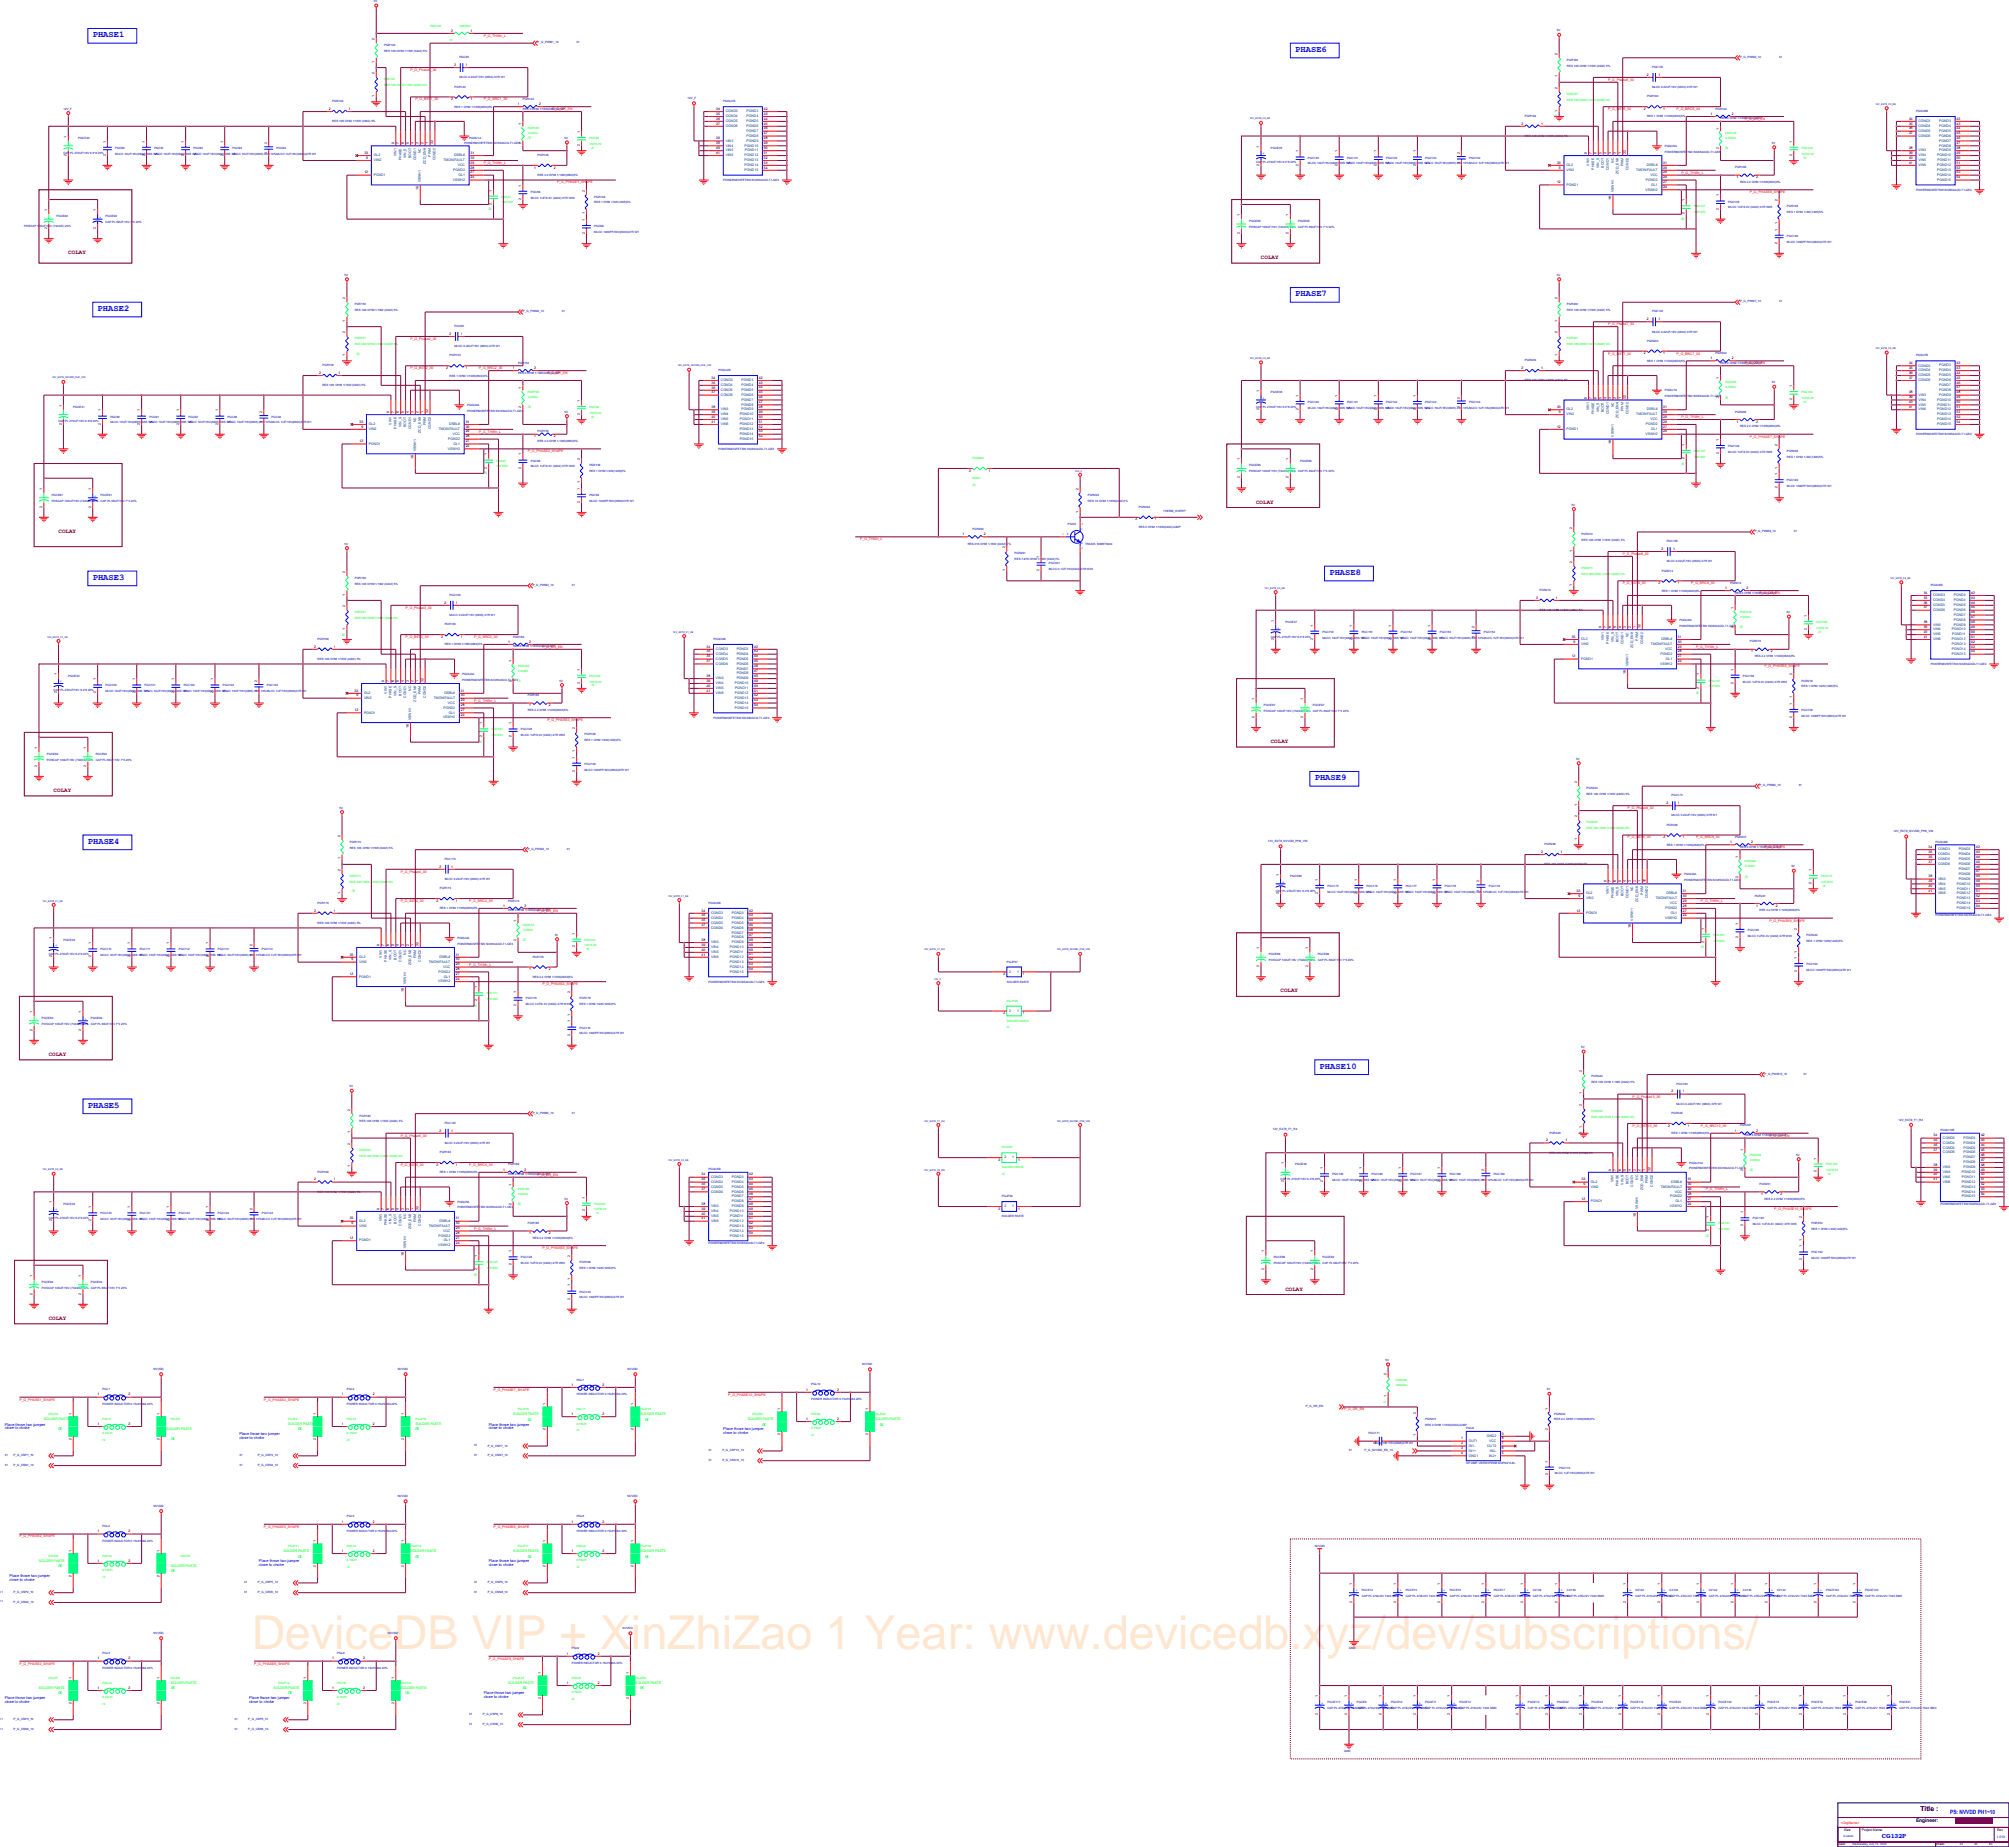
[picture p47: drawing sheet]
<svg xmlns="http://www.w3.org/2000/svg" width="271mm" height="249mm" viewBox="0 0 271 249" stroke-linecap="round" stroke-linejoin="round" font-family="sans-serif">
<defs><g id="words">
<text font-size="6.3" fill="#ff8000" x="33.9" y="222.6">DeviceDB VIP + XinZhiZao 1 Year: www.devicedb.xyz/dev/subscriptions/</text>
<g font-size="1.2" fill="#00f">
<text x="12.5" y="5">PHASE1</text>
<text x="174.9" y="7">PHASE6</text>
<text x="13.2" y="42">PHASE2</text>
<text x="174.9" y="40">PHASE7</text>
<text x="179.5" y="77.6">PHASE8</text>
<text x="12.5" y="78.3">PHASE3</text>
<text x="177.5" y="105.3">PHASE9</text>
<text x="11.9" y="113.9">PHASE4</text>
<text x="11.9" y="149.6">PHASE5</text>
<text x="178.2" y="144.3">PHASE10</text>
</g>
<text font-size=".9" x="259.3" y="244.5">Title :</text>
<g font-size=".8" fill="#800000">
<text x="9.2" y="34.3">COLAY</text>
<text x="170.2" y="35">COLAY</text>
<text x="7.9" y="72">COLAY</text>
<text x="169.6" y="68">COLAY</text>
<text x="171.6" y="100.3">COLAY</text>
<text x="7.2" y="106.9">COLAY</text>
<text x="172.9" y="134">COLAY</text>
<text x="6.6" y="142.6">COLAY</text>
<text x="6.6" y="178.2">COLAY</text>
<text x="173.5" y="174.2">COLAY</text>
</g>
<g font-size=".8" fill="#00f">
<text x="263.3" y="244.9">PS: NVVDD PH1~10</text>
<text x="254.1" y="248.2">CG132P</text>
</g>
<text font-size=".7" x="258.7" y="246">Engineer:</text>
<g font-size=".5">
<text x="50.6" y="5.4" transform="rotate(-90 50.6 5.4)">2</text>
<text x="60.9" y="4.3">2</text>
<text x="63.5" y="4.3">1</text>
<text x="50.6" y="10" transform="rotate(-90 50.6 10)">2</text>
<text x="50.6" y="8.5" transform="rotate(-90 50.6 8.5)">1</text>
<text x="61.3" y="8.9">2</text>
<text x="62.9" y="8.9">1</text>
<text x="210.3" y="10.4" transform="rotate(-90 210.3 10.4)">1</text>
<text x="210.3" y="7.4" transform="rotate(-90 210.3 7.4)">2</text>
<text x="222.4" y="10.2">2</text>
<text x="223.9" y="10.2">1</text>
<text x="44.4" y="14.8">2</text>
<text x="47" y="14.8">1</text>
<text x="50.6" y="13.1" transform="rotate(-90 50.6 13.1)">1</text>
<text x="60.9" y="13.5">2</text>
<text x="63.5" y="13.5">1</text>
<text x="69.9" y="14.2">1</text>
<text x="70.4" y="16.8" transform="rotate(-90 70.4 16.8)">1</text>
<text x="72.8" y="14.2">2</text>
<text x="78.3" y="18" transform="rotate(-90 78.3 18)">1</text>
<text x="96.7" y="14.8">34</text>
<text x="96.7" y="15.5">35</text>
<text x="96.7" y="16.2">36</text>
<text x="96.7" y="16.8">37</text>
<text x="103.1" y="14.8">42</text>
<text x="103.1" y="15.5">43</text>
<text x="103.1" y="16.2">44</text>
<text x="103.1" y="16.8">45</text>
<text x="103.1" y="17.5">46</text>
<text x="205.4" y="16.8">2</text>
<text x="208.1" y="16.8">1</text>
<text x="210.3" y="15.1" transform="rotate(-90 210.3 15.1)">1</text>
<text x="210.3" y="12" transform="rotate(-90 210.3 12)">2</text>
<text x="221.9" y="14.8">2</text>
<text x="224.6" y="14.8">1</text>
<text x="230.9" y="15.5">1</text>
<text x="232.1" y="17.5" transform="rotate(-90 232.1 17.5)">1</text>
<text x="233.8" y="15.5">2</text>
<text x="257.7" y="16.2">34</text>
<text x="257.7" y="16.8">35</text>
<text x="257.7" y="17.5">36</text>
<text x="264.2" y="16.2">42</text>
<text x="264.2" y="16.8">43</text>
<text x="264.2" y="17.5">44</text>
<text x="9" y="21" transform="rotate(-90 9 21)">2</text>
<text x="9" y="18.6" transform="rotate(-90 9 18.6)">1</text>
<text x="14.3" y="21" transform="rotate(-90 14.3 21)">2</text>
<text x="14.3" y="19.3" transform="rotate(-90 14.3 19.3)">1</text>
<text x="19.6" y="21" transform="rotate(-90 19.6 21)">2</text>
<text x="19.6" y="19.3" transform="rotate(-90 19.6 19.3)">1</text>
<text x="24.8" y="21" transform="rotate(-90 24.8 21)">2</text>
<text x="24.8" y="19.3" transform="rotate(-90 24.8 19.3)">1</text>
<text x="30.1" y="21" transform="rotate(-90 30.1 21)">2</text>
<text x="30.1" y="19.3" transform="rotate(-90 30.1 19.3)">1</text>
<text x="36" y="20.8" transform="rotate(-90 36 20.8)">1</text>
<text x="36" y="19.5" transform="rotate(-90 36 19.5)">2</text>
<text x="49.2" y="23.4">12</text>
<text x="49.2" y="20.8">33</text>
<text x="49.5" y="21.4">9</text>
<text x="53.2" y="19.5" transform="rotate(-90 53.2 19.5)">8</text>
<text x="53.9" y="19.5" transform="rotate(-90 53.9 19.5)">7</text>
<text x="54.5" y="19.5" transform="rotate(-90 54.5 19.5)">6</text>
<text x="55.2" y="19.5" transform="rotate(-90 55.2 19.5)">5</text>
<text x="55.8" y="19.5" transform="rotate(-90 55.8 19.5)">4</text>
<text x="56.5" y="19.5" transform="rotate(-90 56.5 19.5)">3</text>
<text x="57.2" y="19.5" transform="rotate(-90 57.2 19.5)">2</text>
<text x="57.8" y="19.5" transform="rotate(-90 57.8 19.5)">1</text>
<text x="58.5" y="19.5" transform="rotate(-90 58.5 19.5)">32</text>
<text x="63.5" y="23.4">27</text>
<text x="63.5" y="22.8">28</text>
<text x="63.5" y="22.1">29</text>
<text x="63.5" y="21.4">30</text>
<text x="63.5" y="20.8">31</text>
<text x="70.4" y="19.5" transform="rotate(-90 70.4 19.5)">2</text>
<text x="72.1" y="22.8">1</text>
<text x="74.8" y="22.8">2</text>
<text x="78.3" y="19.7" transform="rotate(-90 78.3 19.7)">2</text>
<text x="96.7" y="18.8">38</text>
<text x="96.7" y="19.5">39</text>
<text x="96.7" y="20.1">40</text>
<text x="96.7" y="20.8">41</text>
<text x="103.1" y="18.1">47</text>
<text x="103.1" y="18.8">48</text>
<text x="103.1" y="19.5">49</text>
<text x="103.1" y="20.1">50</text>
<text x="103.1" y="20.8">51</text>
<text x="103.1" y="21.4">52</text>
<text x="103.1" y="22.1">53</text>
<text x="103.1" y="22.7">54</text>
<text x="170" y="22.4" transform="rotate(-90 170 22.4)">2</text>
<text x="170" y="19.9" transform="rotate(-90 170 19.9)">1</text>
<text x="175.3" y="22.4" transform="rotate(-90 175.3 22.4)">2</text>
<text x="175.3" y="20.6" transform="rotate(-90 175.3 20.6)">1</text>
<text x="180.6" y="22.4" transform="rotate(-90 180.6 22.4)">2</text>
<text x="180.6" y="20.6" transform="rotate(-90 180.6 20.6)">1</text>
<text x="185.9" y="22.4" transform="rotate(-90 185.9 22.4)">2</text>
<text x="185.9" y="20.6" transform="rotate(-90 185.9 20.6)">1</text>
<text x="191.1" y="22.4" transform="rotate(-90 191.1 22.4)">2</text>
<text x="191.1" y="20.6" transform="rotate(-90 191.1 20.6)">1</text>
<text x="197.1" y="22.1" transform="rotate(-90 197.1 22.1)">1</text>
<text x="197.1" y="20.8" transform="rotate(-90 197.1 20.8)">2</text>
<text x="210.2" y="22.1">33</text>
<text x="210.5" y="22.8">9</text>
<text x="214.2" y="20.8" transform="rotate(-90 214.2 20.8)">8</text>
<text x="214.9" y="20.8" transform="rotate(-90 214.9 20.8)">7</text>
<text x="215.6" y="20.8" transform="rotate(-90 215.6 20.8)">6</text>
<text x="216.2" y="20.8" transform="rotate(-90 216.2 20.8)">5</text>
<text x="216.9" y="20.8" transform="rotate(-90 216.9 20.8)">4</text>
<text x="217.5" y="20.8" transform="rotate(-90 217.5 20.8)">3</text>
<text x="218.2" y="20.8" transform="rotate(-90 218.2 20.8)">2</text>
<text x="218.9" y="20.8" transform="rotate(-90 218.9 20.8)">1</text>
<text x="219.5" y="20.8" transform="rotate(-90 219.5 20.8)">32</text>
<text x="224.6" y="23.4">29</text>
<text x="224.6" y="22.8">30</text>
<text x="224.6" y="22.1">31</text>
<text x="232.1" y="20.1" transform="rotate(-90 232.1 20.1)">2</text>
<text x="242" y="21" transform="rotate(-90 242 21)">2</text>
<text x="242" y="19.3" transform="rotate(-90 242 19.3)">1</text>
<text x="257.7" y="18.1">37</text>
<text x="257.7" y="20.1">38</text>
<text x="257.7" y="20.8">39</text>
<text x="257.7" y="21.4">40</text>
<text x="257.7" y="22.1">41</text>
<text x="264.2" y="18.1">45</text>
<text x="264.2" y="18.8">46</text>
<text x="264.2" y="19.5">47</text>
<text x="264.2" y="20.1">48</text>
<text x="264.2" y="20.8">49</text>
<text x="264.2" y="21.4">50</text>
<text x="264.2" y="22.1">51</text>
<text x="264.2" y="22.7">52</text>
<text x="264.2" y="23.4">53</text>
<text x="6.4" y="28.5" transform="rotate(-90 6.4 28.5)">1</text>
<text x="13" y="28.5" transform="rotate(-90 13 28.5)">1</text>
<text x="56.5" y="25.7" transform="rotate(-90 56.5 25.7)">16</text>
<text x="63.5" y="24.1">24</text>
<text x="66.4" y="27.6" transform="rotate(-90 66.4 27.6)">2</text>
<text x="66.4" y="25.9" transform="rotate(-90 66.4 25.9)">1</text>
<text x="70.4" y="27" transform="rotate(-90 70.4 27)">2</text>
<text x="70.4" y="25.2" transform="rotate(-90 70.4 25.2)">1</text>
<text x="78.9" y="29.8" transform="rotate(-90 78.9 29.8)">1</text>
<text x="78.9" y="29" transform="rotate(-90 78.9 29)">1</text>
<text x="78.9" y="25.9" transform="rotate(-90 78.9 25.9)">2</text>
<text x="167.4" y="29.2" transform="rotate(-90 167.4 29.2)">1</text>
<text x="174" y="29.2" transform="rotate(-90 174 29.2)">1</text>
<text x="210.2" y="24.7">12</text>
<text x="217.5" y="27" transform="rotate(-90 217.5 27)">16</text>
<text x="224.6" y="25.4">24</text>
<text x="224.6" y="24.7">27</text>
<text x="224.6" y="24.1">28</text>
<text x="227.4" y="29" transform="rotate(-90 227.4 29)">2</text>
<text x="227.4" y="27.2" transform="rotate(-90 227.4 27.2)">1</text>
<text x="232.1" y="28.3" transform="rotate(-90 232.1 28.3)">2</text>
<text x="232.1" y="26.5" transform="rotate(-90 232.1 26.5)">1</text>
<text x="234.5" y="24.1">1</text>
<text x="237.1" y="24.1">2</text>
<text x="240" y="27.2" transform="rotate(-90 240 27.2)">2</text>
<text x="264.2" y="24.1">54</text>
<text x="6.4" y="30.9" transform="rotate(-90 6.4 30.9)">2</text>
<text x="13" y="30.9" transform="rotate(-90 13 30.9)">2</text>
<text x="78.9" y="31.6" transform="rotate(-90 78.9 31.6)">2</text>
<text x="167.4" y="31.6" transform="rotate(-90 167.4 31.6)">2</text>
<text x="174" y="31.6" transform="rotate(-90 174 31.6)">2</text>
<text x="240" y="32.9" transform="rotate(-90 240 32.9)">2</text>
<text x="240" y="31.1" transform="rotate(-90 240 31.1)">1</text>
<text x="240" y="30.3" transform="rotate(-90 240 30.3)">1</text>
<text x="46.6" y="40.4" transform="rotate(-90 46.6 40.4)">2</text>
<text x="210.3" y="40.4" transform="rotate(-90 210.3 40.4)">2</text>
<text x="46.6" y="45" transform="rotate(-90 46.6 45)">2</text>
<text x="46.6" y="43.4" transform="rotate(-90 46.6 43.4)">1</text>
<text x="60.7" y="45.2">2</text>
<text x="62.2" y="45.2">1</text>
<text x="210.3" y="45" transform="rotate(-90 210.3 45)">2</text>
<text x="210.3" y="43.4" transform="rotate(-90 210.3 43.4)">1</text>
<text x="221.9" y="47.8">2</text>
<text x="222.4" y="43.2">2</text>
<text x="223.9" y="43.2">1</text>
<text x="224.6" y="47.8">1</text>
<text x="43.1" y="50.5">2</text>
<text x="45.7" y="50.5">1</text>
<text x="46.6" y="48.1" transform="rotate(-90 46.6 48.1)">1</text>
<text x="60.2" y="49.8">2</text>
<text x="62.9" y="49.8">1</text>
<text x="69.3" y="49.8">1</text>
<text x="70.4" y="52.5" transform="rotate(-90 70.4 52.5)">1</text>
<text x="72.1" y="49.8">2</text>
<text x="96.1" y="51.1">34</text>
<text x="96.1" y="51.8">35</text>
<text x="96.1" y="52.5">36</text>
<text x="96.1" y="53.1">37</text>
<text x="102.5" y="51.1">42</text>
<text x="102.5" y="51.8">43</text>
<text x="102.5" y="52.4">44</text>
<text x="102.5" y="53.1">45</text>
<text x="102.5" y="53.8">46</text>
<text x="170" y="52.9" transform="rotate(-90 170 52.9)">1</text>
<text x="175.3" y="53.6" transform="rotate(-90 175.3 53.6)">1</text>
<text x="180.6" y="53.6" transform="rotate(-90 180.6 53.6)">1</text>
<text x="185.9" y="53.6" transform="rotate(-90 185.9 53.6)">1</text>
<text x="191.1" y="53.6" transform="rotate(-90 191.1 53.6)">1</text>
<text x="197.1" y="53.8" transform="rotate(-90 197.1 53.8)">2</text>
<text x="205.4" y="49.8">2</text>
<text x="208.1" y="49.8">1</text>
<text x="210.3" y="48.1" transform="rotate(-90 210.3 48.1)">1</text>
<text x="214.2" y="53.8" transform="rotate(-90 214.2 53.8)">8</text>
<text x="214.9" y="53.8" transform="rotate(-90 214.9 53.8)">7</text>
<text x="215.6" y="53.8" transform="rotate(-90 215.6 53.8)">6</text>
<text x="216.2" y="53.8" transform="rotate(-90 216.2 53.8)">5</text>
<text x="216.9" y="53.8" transform="rotate(-90 216.9 53.8)">4</text>
<text x="217.5" y="53.8" transform="rotate(-90 217.5 53.8)">3</text>
<text x="218.2" y="53.8" transform="rotate(-90 218.2 53.8)">2</text>
<text x="218.9" y="53.8" transform="rotate(-90 218.9 53.8)">1</text>
<text x="219.5" y="53.8" transform="rotate(-90 219.5 53.8)">32</text>
<text x="230.9" y="48.5">1</text>
<text x="232.1" y="53.8" transform="rotate(-90 232.1 53.8)">2</text>
<text x="232.1" y="51.2" transform="rotate(-90 232.1 51.2)">1</text>
<text x="233.8" y="48.5">2</text>
<text x="242" y="52.3" transform="rotate(-90 242 52.3)">1</text>
<text x="257.7" y="49.2">34</text>
<text x="257.7" y="49.8">35</text>
<text x="257.7" y="50.5">36</text>
<text x="257.7" y="51.1">37</text>
<text x="257.7" y="53.1">38</text>
<text x="257.7" y="53.8">39</text>
<text x="264.2" y="49.2">42</text>
<text x="264.2" y="49.8">43</text>
<text x="264.2" y="50.5">44</text>
<text x="264.2" y="51.1">45</text>
<text x="264.2" y="51.8">46</text>
<text x="264.2" y="52.4">47</text>
<text x="264.2" y="53.1">48</text>
<text x="264.2" y="53.8">49</text>
<text x="8.3" y="57.3" transform="rotate(-90 8.3 57.3)">2</text>
<text x="8.3" y="54.9" transform="rotate(-90 8.3 54.9)">1</text>
<text x="13.6" y="57.3" transform="rotate(-90 13.6 57.3)">2</text>
<text x="13.6" y="55.6" transform="rotate(-90 13.6 55.6)">1</text>
<text x="18.9" y="57.3" transform="rotate(-90 18.9 57.3)">2</text>
<text x="18.9" y="55.6" transform="rotate(-90 18.9 55.6)">1</text>
<text x="24.2" y="57.3" transform="rotate(-90 24.2 57.3)">2</text>
<text x="24.2" y="55.6" transform="rotate(-90 24.2 55.6)">1</text>
<text x="29.4" y="57.3" transform="rotate(-90 29.4 57.3)">2</text>
<text x="29.4" y="55.6" transform="rotate(-90 29.4 55.6)">1</text>
<text x="35.4" y="57.1" transform="rotate(-90 35.4 57.1)">1</text>
<text x="35.4" y="55.8" transform="rotate(-90 35.4 55.8)">2</text>
<text x="48.5" y="57.1">33</text>
<text x="48.5" y="59.7">12</text>
<text x="48.8" y="57.7">9</text>
<text x="52.5" y="55.8" transform="rotate(-90 52.5 55.8)">8</text>
<text x="53.2" y="55.8" transform="rotate(-90 53.2 55.8)">7</text>
<text x="53.9" y="55.8" transform="rotate(-90 53.9 55.8)">6</text>
<text x="54.5" y="55.8" transform="rotate(-90 54.5 55.8)">5</text>
<text x="55.2" y="55.8" transform="rotate(-90 55.2 55.8)">4</text>
<text x="55.8" y="55.8" transform="rotate(-90 55.8 55.8)">3</text>
<text x="56.5" y="55.8" transform="rotate(-90 56.5 55.8)">2</text>
<text x="57.2" y="55.8" transform="rotate(-90 57.2 55.8)">1</text>
<text x="57.8" y="55.8" transform="rotate(-90 57.8 55.8)">32</text>
<text x="62.9" y="59.7">27</text>
<text x="62.9" y="59.1">28</text>
<text x="62.9" y="58.4">29</text>
<text x="62.9" y="57.7">30</text>
<text x="62.9" y="57.1">31</text>
<text x="70.4" y="55.1" transform="rotate(-90 70.4 55.1)">2</text>
<text x="72.1" y="59.1">1</text>
<text x="74.8" y="59.1">2</text>
<text x="78.3" y="56" transform="rotate(-90 78.3 56)">2</text>
<text x="78.3" y="54.3" transform="rotate(-90 78.3 54.3)">1</text>
<text x="96.1" y="55.1">38</text>
<text x="96.1" y="55.8">39</text>
<text x="96.1" y="56.4">40</text>
<text x="96.1" y="57.1">41</text>
<text x="102.5" y="54.4">47</text>
<text x="102.5" y="55.1">48</text>
<text x="102.5" y="55.7">49</text>
<text x="102.5" y="56.4">50</text>
<text x="102.5" y="57.1">51</text>
<text x="102.5" y="57.7">52</text>
<text x="102.5" y="58.4">53</text>
<text x="102.5" y="59">54</text>
<text x="170" y="55.3" transform="rotate(-90 170 55.3)">2</text>
<text x="175.3" y="55.3" transform="rotate(-90 175.3 55.3)">2</text>
<text x="180.6" y="55.3" transform="rotate(-90 180.6 55.3)">2</text>
<text x="185.9" y="55.3" transform="rotate(-90 185.9 55.3)">2</text>
<text x="191.1" y="55.3" transform="rotate(-90 191.1 55.3)">2</text>
<text x="197.1" y="55.1" transform="rotate(-90 197.1 55.1)">1</text>
<text x="210.2" y="57.7">12</text>
<text x="210.2" y="55.1">33</text>
<text x="210.5" y="55.8">9</text>
<text x="217.5" y="60" transform="rotate(-90 217.5 60)">16</text>
<text x="224.6" y="58.4">24</text>
<text x="224.6" y="57.7">27</text>
<text x="224.6" y="57.1">28</text>
<text x="224.6" y="56.4">29</text>
<text x="224.6" y="55.8">30</text>
<text x="224.6" y="55.1">31</text>
<text x="232.1" y="59.5" transform="rotate(-90 232.1 59.5)">1</text>
<text x="234.5" y="57.1">1</text>
<text x="237.1" y="57.1">2</text>
<text x="242" y="54" transform="rotate(-90 242 54)">2</text>
<text x="257.7" y="54.4">40</text>
<text x="257.7" y="55.1">41</text>
<text x="264.2" y="54.4">50</text>
<text x="264.2" y="55.1">51</text>
<text x="264.2" y="55.7">52</text>
<text x="264.2" y="56.4">53</text>
<text x="264.2" y="57.1">54</text>
<text x="55.8" y="62" transform="rotate(-90 55.8 62)">16</text>
<text x="62.9" y="60.4">24</text>
<text x="65.7" y="63.3" transform="rotate(-90 65.7 63.3)">2</text>
<text x="65.7" y="61.5" transform="rotate(-90 65.7 61.5)">1</text>
<text x="70.4" y="63.3" transform="rotate(-90 70.4 63.3)">2</text>
<text x="70.4" y="61.5" transform="rotate(-90 70.4 61.5)">1</text>
<text x="78.3" y="65.2" transform="rotate(-90 78.3 65.2)">1</text>
<text x="78.3" y="62.2" transform="rotate(-90 78.3 62.2)">2</text>
<text x="130.9" y="63.7">2</text>
<text x="133.5" y="63.7">1</text>
<text x="167.4" y="64.6" transform="rotate(-90 167.4 64.6)">2</text>
<text x="167.4" y="62.2" transform="rotate(-90 167.4 62.2)">1</text>
<text x="174" y="64.6" transform="rotate(-90 174 64.6)">2</text>
<text x="174" y="62.2" transform="rotate(-90 174 62.2)">1</text>
<text x="227.4" y="61.9" transform="rotate(-90 227.4 61.9)">2</text>
<text x="227.4" y="60.2" transform="rotate(-90 227.4 60.2)">1</text>
<text x="232.1" y="61.3" transform="rotate(-90 232.1 61.3)">2</text>
<text x="240" y="65.9" transform="rotate(-90 240 65.9)">2</text>
<text x="240" y="64.1" transform="rotate(-90 240 64.1)">1</text>
<text x="240" y="63.3" transform="rotate(-90 240 63.3)">1</text>
<text x="240" y="60.2" transform="rotate(-90 240 60.2)">2</text>
<text x="5.7" y="68.5" transform="rotate(-90 5.7 68.5)">2</text>
<text x="5.7" y="66.1" transform="rotate(-90 5.7 66.1)">1</text>
<text x="12.3" y="68.5" transform="rotate(-90 12.3 68.5)">2</text>
<text x="12.3" y="66.1" transform="rotate(-90 12.3 66.1)">1</text>
<text x="78.3" y="67.9" transform="rotate(-90 78.3 67.9)">2</text>
<text x="78.3" y="66.1" transform="rotate(-90 78.3 66.1)">1</text>
<text x="145.6" y="69.2" transform="rotate(-90 145.6 69.2)">1</text>
<text x="145.6" y="66.1" transform="rotate(-90 145.6 66.1)">2</text>
<text x="153.3" y="70.3">2</text>
<text x="155.9" y="70.3">1</text>
<text x="212.3" y="71.4" transform="rotate(-90 212.3 71.4)">2</text>
<text x="46.6" y="77.4" transform="rotate(-90 46.6 77.4)">2</text>
<text x="130" y="72.3">1</text>
<text x="132.8" y="72.3">2</text>
<text x="135.7" y="77.1" transform="rotate(-90 135.7 77.1)">1</text>
<text x="135.7" y="74" transform="rotate(-90 135.7 74)">2</text>
<text x="140.3" y="77.1" transform="rotate(-90 140.3 77.1)">2</text>
<text x="140.3" y="75.4" transform="rotate(-90 140.3 75.4)">1</text>
<text x="212.3" y="76" transform="rotate(-90 212.3 76)">2</text>
<text x="212.3" y="74.5" transform="rotate(-90 212.3 74.5)">1</text>
<text x="224.3" y="74.2">2</text>
<text x="225.9" y="74.2">1</text>
<text x="46.6" y="82" transform="rotate(-90 46.6 82)">2</text>
<text x="46.6" y="80.4" transform="rotate(-90 46.6 80.4)">1</text>
<text x="60" y="81.5">2</text>
<text x="61.6" y="81.5">1</text>
<text x="172" y="83.9" transform="rotate(-90 172 83.9)">1</text>
<text x="207.4" y="80.8">2</text>
<text x="210" y="80.8">1</text>
<text x="212.3" y="79.1" transform="rotate(-90 212.3 79.1)">1</text>
<text x="223.9" y="78.8">2</text>
<text x="226.5" y="78.8">1</text>
<text x="232.9" y="79.5">1</text>
<text x="234" y="82.2" transform="rotate(-90 234 82.2)">1</text>
<text x="235.8" y="79.5">2</text>
<text x="243.9" y="83.3" transform="rotate(-90 243.9 83.3)">1</text>
<text x="259.7" y="80.2">34</text>
<text x="259.7" y="80.8">35</text>
<text x="259.7" y="81.5">36</text>
<text x="259.7" y="82.1">37</text>
<text x="266.1" y="80.2">42</text>
<text x="266.1" y="80.8">43</text>
<text x="266.1" y="81.5">44</text>
<text x="266.1" y="82.1">45</text>
<text x="266.1" y="82.8">46</text>
<text x="266.1" y="83.5">47</text>
<text x="42.4" y="87.4">2</text>
<text x="45.1" y="87.4">1</text>
<text x="46.6" y="85" transform="rotate(-90 46.6 85)">1</text>
<text x="59.6" y="86.1">2</text>
<text x="62.2" y="86.1">1</text>
<text x="68.6" y="86.8">1</text>
<text x="69" y="89.4" transform="rotate(-90 69 89.4)">1</text>
<text x="71.5" y="86.8">2</text>
<text x="95.4" y="87.4">34</text>
<text x="95.4" y="88.1">35</text>
<text x="95.4" y="88.7">36</text>
<text x="95.4" y="89.4">37</text>
<text x="101.8" y="87.4">42</text>
<text x="101.8" y="88.1">43</text>
<text x="101.8" y="88.7">44</text>
<text x="101.8" y="89.4">45</text>
<text x="172" y="86.4" transform="rotate(-90 172 86.4)">2</text>
<text x="177.3" y="86.4" transform="rotate(-90 177.3 86.4)">2</text>
<text x="177.3" y="84.6" transform="rotate(-90 177.3 84.6)">1</text>
<text x="182.6" y="86.4" transform="rotate(-90 182.6 86.4)">2</text>
<text x="182.6" y="84.6" transform="rotate(-90 182.6 84.6)">1</text>
<text x="187.8" y="86.4" transform="rotate(-90 187.8 86.4)">2</text>
<text x="187.8" y="84.6" transform="rotate(-90 187.8 84.6)">1</text>
<text x="193.1" y="86.4" transform="rotate(-90 193.1 86.4)">2</text>
<text x="193.1" y="84.6" transform="rotate(-90 193.1 84.6)">1</text>
<text x="199.1" y="86.1" transform="rotate(-90 199.1 86.1)">1</text>
<text x="199.1" y="84.8" transform="rotate(-90 199.1 84.8)">2</text>
<text x="212.2" y="86.1">33</text>
<text x="212.2" y="88.7">12</text>
<text x="212.5" y="86.8">9</text>
<text x="216.2" y="84.8" transform="rotate(-90 216.2 84.8)">8</text>
<text x="216.9" y="84.8" transform="rotate(-90 216.9 84.8)">7</text>
<text x="217.5" y="84.8" transform="rotate(-90 217.5 84.8)">6</text>
<text x="218.2" y="84.8" transform="rotate(-90 218.2 84.8)">5</text>
<text x="218.9" y="84.8" transform="rotate(-90 218.9 84.8)">4</text>
<text x="219.5" y="84.8" transform="rotate(-90 219.5 84.8)">3</text>
<text x="220.2" y="84.8" transform="rotate(-90 220.2 84.8)">2</text>
<text x="220.8" y="84.8" transform="rotate(-90 220.8 84.8)">1</text>
<text x="221.5" y="84.8" transform="rotate(-90 221.5 84.8)">32</text>
<text x="226.5" y="89.4">24</text>
<text x="226.5" y="88.7">27</text>
<text x="226.5" y="88.1">28</text>
<text x="226.5" y="87.4">29</text>
<text x="226.5" y="86.8">30</text>
<text x="226.5" y="86.1">31</text>
<text x="234" y="84.8" transform="rotate(-90 234 84.8)">2</text>
<text x="236.4" y="88.1">1</text>
<text x="239.1" y="88.1">2</text>
<text x="243.9" y="85" transform="rotate(-90 243.9 85)">2</text>
<text x="259.7" y="84.1">38</text>
<text x="259.7" y="84.8">39</text>
<text x="259.7" y="85.4">40</text>
<text x="259.7" y="86.1">41</text>
<text x="266.1" y="84.1">48</text>
<text x="266.1" y="84.8">49</text>
<text x="266.1" y="85.4">50</text>
<text x="266.1" y="86.1">51</text>
<text x="266.1" y="86.8">52</text>
<text x="266.1" y="87.4">53</text>
<text x="266.1" y="88.1">54</text>
<text x="7.7" y="93.6" transform="rotate(-90 7.7 93.6)">2</text>
<text x="7.7" y="91.2" transform="rotate(-90 7.7 91.2)">1</text>
<text x="13" y="93.6" transform="rotate(-90 13 93.6)">2</text>
<text x="13" y="91.9" transform="rotate(-90 13 91.9)">1</text>
<text x="18.2" y="93.6" transform="rotate(-90 18.2 93.6)">2</text>
<text x="18.2" y="91.9" transform="rotate(-90 18.2 91.9)">1</text>
<text x="23.5" y="93.6" transform="rotate(-90 23.5 93.6)">2</text>
<text x="23.5" y="91.9" transform="rotate(-90 23.5 91.9)">1</text>
<text x="28.8" y="93.6" transform="rotate(-90 28.8 93.6)">2</text>
<text x="28.8" y="91.9" transform="rotate(-90 28.8 91.9)">1</text>
<text x="34.7" y="93.4" transform="rotate(-90 34.7 93.4)">1</text>
<text x="34.7" y="92.1" transform="rotate(-90 34.7 92.1)">2</text>
<text x="47.9" y="93.4">33</text>
<text x="48.1" y="94">9</text>
<text x="51.9" y="92.1" transform="rotate(-90 51.9 92.1)">8</text>
<text x="52.5" y="92.1" transform="rotate(-90 52.5 92.1)">7</text>
<text x="53.2" y="92.1" transform="rotate(-90 53.2 92.1)">6</text>
<text x="53.9" y="92.1" transform="rotate(-90 53.9 92.1)">5</text>
<text x="54.5" y="92.1" transform="rotate(-90 54.5 92.1)">4</text>
<text x="55.2" y="92.1" transform="rotate(-90 55.2 92.1)">3</text>
<text x="55.8" y="92.1" transform="rotate(-90 55.8 92.1)">2</text>
<text x="56.5" y="92.1" transform="rotate(-90 56.5 92.1)">1</text>
<text x="57.2" y="92.1" transform="rotate(-90 57.2 92.1)">32</text>
<text x="62.2" y="95.3">28</text>
<text x="62.2" y="94.7">29</text>
<text x="62.2" y="94">30</text>
<text x="62.2" y="93.4">31</text>
<text x="69" y="92.1" transform="rotate(-90 69 92.1)">2</text>
<text x="71.5" y="95.3">1</text>
<text x="74.1" y="95.3">2</text>
<text x="78.3" y="92.3" transform="rotate(-90 78.3 92.3)">2</text>
<text x="78.3" y="90.6" transform="rotate(-90 78.3 90.6)">1</text>
<text x="95.4" y="91.4">38</text>
<text x="95.4" y="92">39</text>
<text x="95.4" y="92.7">40</text>
<text x="95.4" y="93.4">41</text>
<text x="101.8" y="90.1">46</text>
<text x="101.8" y="90.7">47</text>
<text x="101.8" y="91.4">48</text>
<text x="101.8" y="92">49</text>
<text x="101.8" y="92.7">50</text>
<text x="101.8" y="93.4">51</text>
<text x="101.8" y="94">52</text>
<text x="101.8" y="94.7">53</text>
<text x="101.8" y="95.3">54</text>
<text x="169.4" y="94.5" transform="rotate(-90 169.4 94.5)">1</text>
<text x="176" y="94.5" transform="rotate(-90 176 94.5)">1</text>
<text x="219.5" y="91" transform="rotate(-90 219.5 91)">16</text>
<text x="229.4" y="93" transform="rotate(-90 229.4 93)">2</text>
<text x="229.4" y="91.2" transform="rotate(-90 229.4 91.2)">1</text>
<text x="234" y="92.3" transform="rotate(-90 234 92.3)">2</text>
<text x="234" y="90.5" transform="rotate(-90 234 90.5)">1</text>
<text x="242" y="95.2" transform="rotate(-90 242 95.2)">1</text>
<text x="242" y="94.3" transform="rotate(-90 242 94.3)">1</text>
<text x="242" y="91.2" transform="rotate(-90 242 91.2)">2</text>
<text x="5" y="101.1" transform="rotate(-90 5 101.1)">1</text>
<text x="11.6" y="101.1" transform="rotate(-90 11.6 101.1)">1</text>
<text x="47.9" y="96">12</text>
<text x="55.2" y="98.3" transform="rotate(-90 55.2 98.3)">16</text>
<text x="62.2" y="96.7">24</text>
<text x="62.2" y="96">27</text>
<text x="65.1" y="99.6" transform="rotate(-90 65.1 99.6)">2</text>
<text x="65.1" y="97.8" transform="rotate(-90 65.1 97.8)">1</text>
<text x="69" y="99.6" transform="rotate(-90 69 99.6)">2</text>
<text x="69" y="97.8" transform="rotate(-90 69 97.8)">1</text>
<text x="77.6" y="101.5" transform="rotate(-90 77.6 101.5)">1</text>
<text x="77.6" y="98.4" transform="rotate(-90 77.6 98.4)">2</text>
<text x="169.4" y="96.9" transform="rotate(-90 169.4 96.9)">2</text>
<text x="176" y="96.9" transform="rotate(-90 176 96.9)">2</text>
<text x="242" y="96.9" transform="rotate(-90 242 96.9)">2</text>
<text x="5" y="103.5" transform="rotate(-90 5 103.5)">2</text>
<text x="11.6" y="103.5" transform="rotate(-90 11.6 103.5)">2</text>
<text x="77.6" y="104.2" transform="rotate(-90 77.6 104.2)">2</text>
<text x="77.6" y="102.4" transform="rotate(-90 77.6 102.4)">1</text>
<text x="212.9" y="105.7" transform="rotate(-90 212.9 105.7)">2</text>
<text x="45.9" y="113" transform="rotate(-90 45.9 113)">2</text>
<text x="212.9" y="113.4" transform="rotate(-90 212.9 113.4)">1</text>
<text x="212.9" y="110.4" transform="rotate(-90 212.9 110.4)">2</text>
<text x="212.9" y="108.8" transform="rotate(-90 212.9 108.8)">1</text>
<text x="224.6" y="113.2">2</text>
<text x="225" y="108.5">2</text>
<text x="226.5" y="108.5">1</text>
<text x="227.2" y="113.2">1</text>
<text x="233.6" y="113.8">1</text>
<text x="236.4" y="113.8">2</text>
<text x="45.9" y="117.6" transform="rotate(-90 45.9 117.6)">2</text>
<text x="45.9" y="116" transform="rotate(-90 45.9 116)">1</text>
<text x="59.4" y="117.1">2</text>
<text x="60.9" y="117.1">1</text>
<text x="172.7" y="118.2" transform="rotate(-90 172.7 118.2)">1</text>
<text x="177.9" y="118.9" transform="rotate(-90 177.9 118.9)">1</text>
<text x="183.2" y="118.9" transform="rotate(-90 183.2 118.9)">1</text>
<text x="188.5" y="118.9" transform="rotate(-90 188.5 118.9)">1</text>
<text x="193.8" y="118.9" transform="rotate(-90 193.8 118.9)">1</text>
<text x="199.7" y="119.1" transform="rotate(-90 199.7 119.1)">2</text>
<text x="208.1" y="115.1">2</text>
<text x="210.7" y="115.1">1</text>
<text x="216.9" y="119.1" transform="rotate(-90 216.9 119.1)">8</text>
<text x="217.5" y="119.1" transform="rotate(-90 217.5 119.1)">7</text>
<text x="218.2" y="119.1" transform="rotate(-90 218.2 119.1)">6</text>
<text x="218.9" y="119.1" transform="rotate(-90 218.9 119.1)">5</text>
<text x="219.5" y="119.1" transform="rotate(-90 219.5 119.1)">4</text>
<text x="220.2" y="119.1" transform="rotate(-90 220.2 119.1)">3</text>
<text x="220.8" y="119.1" transform="rotate(-90 220.8 119.1)">2</text>
<text x="221.5" y="119.1" transform="rotate(-90 221.5 119.1)">1</text>
<text x="222.2" y="119.1" transform="rotate(-90 222.2 119.1)">32</text>
<text x="234.7" y="118.5" transform="rotate(-90 234.7 118.5)">2</text>
<text x="234.7" y="115.8" transform="rotate(-90 234.7 115.8)">1</text>
<text x="244.6" y="119.3" transform="rotate(-90 244.6 119.3)">2</text>
<text x="244.6" y="117.6" transform="rotate(-90 244.6 117.6)">1</text>
<text x="260.4" y="114.5">34</text>
<text x="260.4" y="115.1">35</text>
<text x="260.4" y="115.8">36</text>
<text x="260.4" y="116.5">37</text>
<text x="260.4" y="118.4">38</text>
<text x="260.4" y="119.1">39</text>
<text x="260.4" y="119.8">40</text>
<text x="266.8" y="114.5">42</text>
<text x="266.8" y="115.1">43</text>
<text x="266.8" y="115.8">44</text>
<text x="266.8" y="116.5">45</text>
<text x="266.8" y="117.1">46</text>
<text x="266.8" y="117.8">47</text>
<text x="266.8" y="118.4">48</text>
<text x="266.8" y="119.1">49</text>
<text x="266.8" y="119.8">50</text>
<text x="42.4" y="123.1">2</text>
<text x="45.1" y="123.1">1</text>
<text x="45.9" y="120.7" transform="rotate(-90 45.9 120.7)">1</text>
<text x="58.9" y="121.7">2</text>
<text x="61.6" y="121.7">1</text>
<text x="67.9" y="122.4">1</text>
<text x="69.7" y="124.4" transform="rotate(-90 69.7 124.4)">1</text>
<text x="70.8" y="122.4">2</text>
<text x="94.7" y="123.1">34</text>
<text x="94.7" y="123.7">35</text>
<text x="94.7" y="124.4">36</text>
<text x="94.7" y="125">37</text>
<text x="101.2" y="123.1">42</text>
<text x="101.2" y="123.7">43</text>
<text x="101.2" y="124.4">44</text>
<text x="101.2" y="125">45</text>
<text x="101.2" y="125.7">46</text>
<text x="172.7" y="120.7" transform="rotate(-90 172.7 120.7)">2</text>
<text x="177.9" y="120.7" transform="rotate(-90 177.9 120.7)">2</text>
<text x="183.2" y="120.7" transform="rotate(-90 183.2 120.7)">2</text>
<text x="188.5" y="120.7" transform="rotate(-90 188.5 120.7)">2</text>
<text x="193.8" y="120.7" transform="rotate(-90 193.8 120.7)">2</text>
<text x="199.7" y="120.5" transform="rotate(-90 199.7 120.5)">1</text>
<text x="212.9" y="123.1">12</text>
<text x="212.9" y="120.4">33</text>
<text x="213.1" y="121.1">9</text>
<text x="220.2" y="125.3" transform="rotate(-90 220.2 125.3)">16</text>
<text x="227.2" y="123.7">24</text>
<text x="227.2" y="123.1">27</text>
<text x="227.2" y="122.4">28</text>
<text x="227.2" y="121.7">29</text>
<text x="227.2" y="121.1">30</text>
<text x="227.2" y="120.4">31</text>
<text x="230.1" y="125.5" transform="rotate(-90 230.1 125.5)">1</text>
<text x="234.7" y="124.8" transform="rotate(-90 234.7 124.8)">1</text>
<text x="237.1" y="122.4">1</text>
<text x="239.7" y="122.4">2</text>
<text x="242.6" y="125.5" transform="rotate(-90 242.6 125.5)">2</text>
<text x="260.4" y="120.4">41</text>
<text x="266.8" y="120.4">51</text>
<text x="266.8" y="121.1">52</text>
<text x="266.8" y="121.7">53</text>
<text x="266.8" y="122.4">54</text>
<text x="7" y="129.3" transform="rotate(-90 7 129.3)">2</text>
<text x="7" y="126.8" transform="rotate(-90 7 126.8)">1</text>
<text x="12.3" y="129.3" transform="rotate(-90 12.3 129.3)">2</text>
<text x="12.3" y="127.5" transform="rotate(-90 12.3 127.5)">1</text>
<text x="17.6" y="129.3" transform="rotate(-90 17.6 129.3)">2</text>
<text x="17.6" y="127.5" transform="rotate(-90 17.6 127.5)">1</text>
<text x="22.9" y="129.3" transform="rotate(-90 22.9 129.3)">2</text>
<text x="22.9" y="127.5" transform="rotate(-90 22.9 127.5)">1</text>
<text x="28.1" y="129.3" transform="rotate(-90 28.1 129.3)">2</text>
<text x="28.1" y="127.5" transform="rotate(-90 28.1 127.5)">1</text>
<text x="34.1" y="129" transform="rotate(-90 34.1 129)">1</text>
<text x="34.1" y="127.7" transform="rotate(-90 34.1 127.7)">2</text>
<text x="47.2" y="129">33</text>
<text x="47.2" y="131.6">12</text>
<text x="47.5" y="129.7">9</text>
<text x="51.2" y="127.7" transform="rotate(-90 51.2 127.7)">8</text>
<text x="51.9" y="127.7" transform="rotate(-90 51.9 127.7)">7</text>
<text x="52.5" y="127.7" transform="rotate(-90 52.5 127.7)">6</text>
<text x="53.2" y="127.7" transform="rotate(-90 53.2 127.7)">5</text>
<text x="53.9" y="127.7" transform="rotate(-90 53.9 127.7)">4</text>
<text x="54.5" y="127.7" transform="rotate(-90 54.5 127.7)">3</text>
<text x="55.2" y="127.7" transform="rotate(-90 55.2 127.7)">2</text>
<text x="55.8" y="127.7" transform="rotate(-90 55.8 127.7)">1</text>
<text x="56.5" y="127.7" transform="rotate(-90 56.5 127.7)">32</text>
<text x="61.6" y="131.6">27</text>
<text x="61.6" y="131">28</text>
<text x="61.6" y="130.3">29</text>
<text x="61.6" y="129.7">30</text>
<text x="61.6" y="129">31</text>
<text x="69.7" y="127.1" transform="rotate(-90 69.7 127.1)">2</text>
<text x="71.5" y="131">1</text>
<text x="74.1" y="131">2</text>
<text x="77.6" y="127.9" transform="rotate(-90 77.6 127.9)">2</text>
<text x="77.6" y="126.2" transform="rotate(-90 77.6 126.2)">1</text>
<text x="94.7" y="127">38</text>
<text x="94.7" y="127.7">39</text>
<text x="94.7" y="128.3">40</text>
<text x="94.7" y="129">41</text>
<text x="101.2" y="126.4">47</text>
<text x="101.2" y="127">48</text>
<text x="101.2" y="127.7">49</text>
<text x="101.2" y="128.3">50</text>
<text x="101.2" y="129">51</text>
<text x="101.2" y="129.7">52</text>
<text x="101.2" y="130.3">53</text>
<text x="101.2" y="131">54</text>
<text x="135.5" y="131.6">2</text>
<text x="138.1" y="131.6">1</text>
<text x="170" y="130.6" transform="rotate(-90 170 130.6)">2</text>
<text x="170" y="128.1" transform="rotate(-90 170 128.1)">1</text>
<text x="176.6" y="130.6" transform="rotate(-90 176.6 130.6)">2</text>
<text x="176.6" y="128.1" transform="rotate(-90 176.6 128.1)">1</text>
<text x="230.1" y="127.3" transform="rotate(-90 230.1 127.3)">2</text>
<text x="234.7" y="126.6" transform="rotate(-90 234.7 126.6)">2</text>
<text x="242.6" y="131.2" transform="rotate(-90 242.6 131.2)">2</text>
<text x="242.6" y="129.5" transform="rotate(-90 242.6 129.5)">1</text>
<text x="242.6" y="128.6" transform="rotate(-90 242.6 128.6)">1</text>
<text x="4.4" y="136.7" transform="rotate(-90 4.4 136.7)">1</text>
<text x="11" y="136.7" transform="rotate(-90 11 136.7)">1</text>
<text x="54.5" y="133.9" transform="rotate(-90 54.5 133.9)">16</text>
<text x="61.6" y="132.3">24</text>
<text x="64.4" y="135.2" transform="rotate(-90 64.4 135.2)">2</text>
<text x="64.4" y="133.4" transform="rotate(-90 64.4 133.4)">1</text>
<text x="69.7" y="135.9" transform="rotate(-90 69.7 135.9)">2</text>
<text x="69.7" y="134.1" transform="rotate(-90 69.7 134.1)">1</text>
<text x="77" y="137.2" transform="rotate(-90 77 137.2)">1</text>
<text x="77" y="134.1" transform="rotate(-90 77 134.1)">2</text>
<text x="135.5" y="136.9">2</text>
<text x="138.1" y="136.9">1</text>
<text x="4.4" y="139.2" transform="rotate(-90 4.4 139.2)">2</text>
<text x="11" y="139.2" transform="rotate(-90 11 139.2)">2</text>
<text x="77" y="139.8" transform="rotate(-90 77 139.8)">2</text>
<text x="77" y="138" transform="rotate(-90 77 138)">1</text>
<text x="47.3" y="150" transform="rotate(-90 47.3 150)">2</text>
<text x="213.6" y="149.3" transform="rotate(-90 213.6 149.3)">2</text>
<text x="213.6" y="147.7" transform="rotate(-90 213.6 147.7)">1</text>
<text x="213.6" y="144.7" transform="rotate(-90 213.6 144.7)">2</text>
<text x="225.7" y="147.5">2</text>
<text x="227.2" y="147.5">1</text>
<text x="47.3" y="154.6" transform="rotate(-90 47.3 154.6)">2</text>
<text x="47.3" y="153" transform="rotate(-90 47.3 153)">1</text>
<text x="59.4" y="152.8">2</text>
<text x="60.9" y="152.8">1</text>
<text x="208.7" y="154.1">2</text>
<text x="211.4" y="154.1">1</text>
<text x="213.6" y="152.3" transform="rotate(-90 213.6 152.3)">1</text>
<text x="225.2" y="152.1">2</text>
<text x="227.9" y="152.1">1</text>
<text x="234.2" y="152.8">1</text>
<text x="235.4" y="155.4" transform="rotate(-90 235.4 155.4)">1</text>
<text x="237.1" y="152.8">2</text>
<text x="261" y="153.4">34</text>
<text x="261" y="154.1">35</text>
<text x="261" y="154.7">36</text>
<text x="261" y="155.4">37</text>
<text x="267.5" y="153.4">42</text>
<text x="267.5" y="154.1">43</text>
<text x="267.5" y="154.7">44</text>
<text x="267.5" y="155.4">45</text>
<text x="42.4" y="159.4">2</text>
<text x="45.1" y="159.4">1</text>
<text x="47.3" y="157.6" transform="rotate(-90 47.3 157.6)">1</text>
<text x="58.9" y="157.4">2</text>
<text x="61.6" y="157.4">1</text>
<text x="67.9" y="158">1</text>
<text x="69" y="160.1" transform="rotate(-90 69 160.1)">1</text>
<text x="70.8" y="158">2</text>
<text x="78.9" y="161.8" transform="rotate(-90 78.9 161.8)">1</text>
<text x="94.7" y="158.7">34</text>
<text x="94.7" y="159.4">35</text>
<text x="94.7" y="160">36</text>
<text x="94.7" y="160.7">37</text>
<text x="101.2" y="158.7">42</text>
<text x="101.2" y="159.4">43</text>
<text x="101.2" y="160">44</text>
<text x="101.2" y="160.7">45</text>
<text x="101.2" y="161.3">46</text>
<text x="101.2" y="162">47</text>
<text x="134.8" y="156.7">2</text>
<text x="137.4" y="156.7">1</text>
<text x="173.3" y="159.6" transform="rotate(-90 173.3 159.6)">2</text>
<text x="173.3" y="157.2" transform="rotate(-90 173.3 157.2)">1</text>
<text x="178.6" y="159.6" transform="rotate(-90 178.6 159.6)">2</text>
<text x="178.6" y="157.8" transform="rotate(-90 178.6 157.8)">1</text>
<text x="183.9" y="159.6" transform="rotate(-90 183.9 159.6)">2</text>
<text x="183.9" y="157.8" transform="rotate(-90 183.9 157.8)">1</text>
<text x="189.2" y="159.6" transform="rotate(-90 189.2 159.6)">2</text>
<text x="189.2" y="157.8" transform="rotate(-90 189.2 157.8)">1</text>
<text x="194.4" y="159.6" transform="rotate(-90 194.4 159.6)">2</text>
<text x="194.4" y="157.8" transform="rotate(-90 194.4 157.8)">1</text>
<text x="200.4" y="159.4" transform="rotate(-90 200.4 159.4)">1</text>
<text x="200.4" y="158.1" transform="rotate(-90 200.4 158.1)">2</text>
<text x="213.5" y="159.4">33</text>
<text x="213.8" y="160">9</text>
<text x="217.5" y="158.1" transform="rotate(-90 217.5 158.1)">8</text>
<text x="218.2" y="158.1" transform="rotate(-90 218.2 158.1)">7</text>
<text x="218.9" y="158.1" transform="rotate(-90 218.9 158.1)">6</text>
<text x="219.5" y="158.1" transform="rotate(-90 219.5 158.1)">5</text>
<text x="220.2" y="158.1" transform="rotate(-90 220.2 158.1)">4</text>
<text x="220.8" y="158.1" transform="rotate(-90 220.8 158.1)">3</text>
<text x="221.5" y="158.1" transform="rotate(-90 221.5 158.1)">2</text>
<text x="222.2" y="158.1" transform="rotate(-90 222.2 158.1)">1</text>
<text x="222.8" y="158.1" transform="rotate(-90 222.8 158.1)">32</text>
<text x="227.9" y="161.3">28</text>
<text x="227.9" y="160.7">29</text>
<text x="227.9" y="160">30</text>
<text x="227.9" y="159.4">31</text>
<text x="235.4" y="158.1" transform="rotate(-90 235.4 158.1)">2</text>
<text x="237.8" y="161.3">1</text>
<text x="240.4" y="161.3">2</text>
<text x="245.3" y="158.3" transform="rotate(-90 245.3 158.3)">2</text>
<text x="245.3" y="156.6" transform="rotate(-90 245.3 156.6)">1</text>
<text x="261" y="157.4">38</text>
<text x="261" y="158">39</text>
<text x="261" y="158.7">40</text>
<text x="261" y="159.4">41</text>
<text x="267.5" y="156.1">46</text>
<text x="267.5" y="156.7">47</text>
<text x="267.5" y="157.4">48</text>
<text x="267.5" y="158">49</text>
<text x="267.5" y="158.7">50</text>
<text x="267.5" y="159.4">51</text>
<text x="267.5" y="160">52</text>
<text x="267.5" y="160.7">53</text>
<text x="267.5" y="161.3">54</text>
<text x="7" y="164.9" transform="rotate(-90 7 164.9)">2</text>
<text x="7" y="162.5" transform="rotate(-90 7 162.5)">1</text>
<text x="12.3" y="164.9" transform="rotate(-90 12.3 164.9)">2</text>
<text x="12.3" y="163.1" transform="rotate(-90 12.3 163.1)">1</text>
<text x="17.6" y="164.9" transform="rotate(-90 17.6 164.9)">2</text>
<text x="17.6" y="163.1" transform="rotate(-90 17.6 163.1)">1</text>
<text x="22.9" y="164.9" transform="rotate(-90 22.9 164.9)">2</text>
<text x="22.9" y="163.1" transform="rotate(-90 22.9 163.1)">1</text>
<text x="28.1" y="164.9" transform="rotate(-90 28.1 164.9)">2</text>
<text x="28.1" y="163.1" transform="rotate(-90 28.1 163.1)">1</text>
<text x="34.1" y="164.7" transform="rotate(-90 34.1 164.7)">1</text>
<text x="34.1" y="163.4" transform="rotate(-90 34.1 163.4)">2</text>
<text x="47.2" y="164.6">33</text>
<text x="47.2" y="167.3">12</text>
<text x="47.5" y="165.3">9</text>
<text x="51.2" y="163.4" transform="rotate(-90 51.2 163.4)">8</text>
<text x="51.9" y="163.4" transform="rotate(-90 51.9 163.4)">7</text>
<text x="52.5" y="163.4" transform="rotate(-90 52.5 163.4)">6</text>
<text x="53.2" y="163.4" transform="rotate(-90 53.2 163.4)">5</text>
<text x="53.9" y="163.4" transform="rotate(-90 53.9 163.4)">4</text>
<text x="54.5" y="163.4" transform="rotate(-90 54.5 163.4)">3</text>
<text x="55.2" y="163.4" transform="rotate(-90 55.2 163.4)">2</text>
<text x="55.8" y="163.4" transform="rotate(-90 55.8 163.4)">1</text>
<text x="56.5" y="163.4" transform="rotate(-90 56.5 163.4)">32</text>
<text x="61.6" y="167.9">24</text>
<text x="61.6" y="167.3">27</text>
<text x="61.6" y="166.6">28</text>
<text x="61.6" y="166">29</text>
<text x="61.6" y="165.3">30</text>
<text x="61.6" y="164.6">31</text>
<text x="69" y="162.7" transform="rotate(-90 69 162.7)">2</text>
<text x="71.5" y="166.6">1</text>
<text x="74.1" y="166.6">2</text>
<text x="78.9" y="163.6" transform="rotate(-90 78.9 163.6)">2</text>
<text x="94.7" y="162.7">38</text>
<text x="94.7" y="163.3">39</text>
<text x="94.7" y="164">40</text>
<text x="94.7" y="164.6">41</text>
<text x="101.2" y="162.7">48</text>
<text x="101.2" y="163.3">49</text>
<text x="101.2" y="164">50</text>
<text x="101.2" y="164.6">51</text>
<text x="101.2" y="165.3">52</text>
<text x="101.2" y="166">53</text>
<text x="101.2" y="166.6">54</text>
<text x="134.8" y="163.3">2</text>
<text x="137.4" y="163.3">1</text>
<text x="213.5" y="162">12</text>
<text x="220.8" y="164.3" transform="rotate(-90 220.8 164.3)">16</text>
<text x="227.9" y="162.7">24</text>
<text x="227.9" y="162">27</text>
<text x="230.7" y="166.2" transform="rotate(-90 230.7 166.2)">2</text>
<text x="230.7" y="164.4" transform="rotate(-90 230.7 164.4)">1</text>
<text x="235.4" y="165.6" transform="rotate(-90 235.4 165.6)">2</text>
<text x="235.4" y="163.8" transform="rotate(-90 235.4 163.8)">1</text>
<text x="243.3" y="167.5" transform="rotate(-90 243.3 167.5)">1</text>
<text x="243.3" y="164.4" transform="rotate(-90 243.3 164.4)">2</text>
<text x="4.4" y="172.4" transform="rotate(-90 4.4 172.4)">1</text>
<text x="11" y="172.4" transform="rotate(-90 11 172.4)">1</text>
<text x="54.5" y="169.5" transform="rotate(-90 54.5 169.5)">16</text>
<text x="64.4" y="171.5" transform="rotate(-90 64.4 171.5)">2</text>
<text x="64.4" y="169.7" transform="rotate(-90 64.4 169.7)">1</text>
<text x="69" y="170.8" transform="rotate(-90 69 170.8)">2</text>
<text x="69" y="169.1" transform="rotate(-90 69 169.1)">1</text>
<text x="77" y="173.7" transform="rotate(-90 77 173.7)">1</text>
<text x="77" y="172.8" transform="rotate(-90 77 172.8)">1</text>
<text x="77" y="169.7" transform="rotate(-90 77 169.7)">2</text>
<text x="170.7" y="171.5" transform="rotate(-90 170.7 171.5)">2</text>
<text x="170.7" y="169.1" transform="rotate(-90 170.7 169.1)">1</text>
<text x="177.3" y="171.5" transform="rotate(-90 177.3 171.5)">2</text>
<text x="177.3" y="169.1" transform="rotate(-90 177.3 169.1)">1</text>
<text x="243.3" y="170.2" transform="rotate(-90 243.3 170.2)">2</text>
<text x="243.3" y="168.4" transform="rotate(-90 243.3 168.4)">1</text>
<text x="4.4" y="174.8" transform="rotate(-90 4.4 174.8)">2</text>
<text x="11" y="174.8" transform="rotate(-90 11 174.8)">2</text>
<text x="77" y="175.5" transform="rotate(-90 77 175.5)">2</text>
<text x="187.2" y="185.6" transform="rotate(-90 187.2 185.6)">2</text>
<text x="9.7" y="191.1" transform="rotate(-90 9.7 191.1)">1</text>
<text x="13.2" y="188.4">1</text>
<text x="17.3" y="188.4">2</text>
<text x="21.5" y="191.1" transform="rotate(-90 21.5 191.1)">1</text>
<text x="42.6" y="191.1" transform="rotate(-90 42.6 191.1)">1</text>
<text x="46.2" y="188.4">1</text>
<text x="50.3" y="188.4">2</text>
<text x="54.5" y="191.1" transform="rotate(-90 54.5 191.1)">1</text>
<text x="73.7" y="189.8" transform="rotate(-90 73.7 189.8)">1</text>
<text x="77.2" y="191">1</text>
<text x="77.2" y="187.1">1</text>
<text x="81.4" y="191">2</text>
<text x="81.4" y="187.1">2</text>
<text x="85.5" y="189.8" transform="rotate(-90 85.5 189.8)">1</text>
<text x="105.3" y="190.4" transform="rotate(-90 105.3 190.4)">1</text>
<text x="108.8" y="191.7">1</text>
<text x="108.8" y="187.7">1</text>
<text x="113" y="191.7">2</text>
<text x="113" y="187.7">2</text>
<text x="117.2" y="190.4" transform="rotate(-90 117.2 190.4)">1</text>
<text x="187.2" y="188.6" transform="rotate(-90 187.2 188.6)">1</text>
<text x="191.1" y="190.8" transform="rotate(-90 191.1 190.8)">2</text>
<text x="209" y="190.4" transform="rotate(-90 209 190.4)">1</text>
<text x="9.7" y="194.4" transform="rotate(-90 9.7 194.4)">2</text>
<text x="13.2" y="192.4">1</text>
<text x="17.3" y="192.4">2</text>
<text x="21.5" y="194.4" transform="rotate(-90 21.5 194.4)">2</text>
<text x="42.6" y="194.4" transform="rotate(-90 42.6 194.4)">2</text>
<text x="46.2" y="192.4">1</text>
<text x="50.3" y="192.4">2</text>
<text x="54.5" y="194.4" transform="rotate(-90 54.5 194.4)">2</text>
<text x="73.7" y="193" transform="rotate(-90 73.7 193)">2</text>
<text x="85.5" y="193" transform="rotate(-90 85.5 193)">2</text>
<text x="105.3" y="193.7" transform="rotate(-90 105.3 193.7)">2</text>
<text x="117.2" y="193.7" transform="rotate(-90 117.2 193.7)">2</text>
<text x="185.6" y="195">2</text>
<text x="186.9" y="195">1</text>
<text x="191.1" y="193.9" transform="rotate(-90 191.1 193.9)">1</text>
<text x="197.3" y="194.3">1</text>
<text x="197.3" y="195">2</text>
<text x="197.3" y="195.7">3</text>
<text x="197.3" y="196.3">4</text>
<text x="202.8" y="196.3">5</text>
<text x="202.8" y="195.7">6</text>
<text x="202.8" y="195">7</text>
<text x="202.8" y="194.3">8</text>
<text x="202.8" y="193.7">9</text>
<text x="209" y="197.5" transform="rotate(-90 209 197.5)">1</text>
<text x="209" y="193" transform="rotate(-90 209 193)">2</text>
<text x="209" y="199.2" transform="rotate(-90 209 199.2)">2</text>
<text x="9.7" y="209.6" transform="rotate(-90 9.7 209.6)">1</text>
<text x="13.2" y="206.9">1</text>
<text x="17.3" y="206.9">2</text>
<text x="21.5" y="209.6" transform="rotate(-90 21.5 209.6)">1</text>
<text x="42.6" y="208.2" transform="rotate(-90 42.6 208.2)">1</text>
<text x="46.2" y="205.6">1</text>
<text x="46.2" y="209.5">1</text>
<text x="50.3" y="205.6">2</text>
<text x="50.3" y="209.5">2</text>
<text x="54.5" y="208.2" transform="rotate(-90 54.5 208.2)">1</text>
<text x="73.7" y="208.2" transform="rotate(-90 73.7 208.2)">1</text>
<text x="77.2" y="205.6">1</text>
<text x="77.2" y="209.5">1</text>
<text x="81.4" y="205.6">2</text>
<text x="81.4" y="209.5">2</text>
<text x="85.5" y="208.2" transform="rotate(-90 85.5 208.2)">1</text>
<text x="9.7" y="212.8" transform="rotate(-90 9.7 212.8)">2</text>
<text x="13.2" y="210.8">1</text>
<text x="17.3" y="210.8">2</text>
<text x="21.5" y="212.8" transform="rotate(-90 21.5 212.8)">2</text>
<text x="42.6" y="211.5" transform="rotate(-90 42.6 211.5)">2</text>
<text x="54.5" y="211.5" transform="rotate(-90 54.5 211.5)">2</text>
<text x="73.7" y="211.5" transform="rotate(-90 73.7 211.5)">2</text>
<text x="85.5" y="211.5" transform="rotate(-90 85.5 211.5)">2</text>
<text x="182.6" y="213.9" transform="rotate(-90 182.6 213.9)">1</text>
<text x="188.5" y="213.9" transform="rotate(-90 188.5 213.9)">1</text>
<text x="194.4" y="213.9" transform="rotate(-90 194.4 213.9)">1</text>
<text x="200.4" y="213.9" transform="rotate(-90 200.4 213.9)">1</text>
<text x="205.7" y="213.9" transform="rotate(-90 205.7 213.9)">1</text>
<text x="210.3" y="213.9" transform="rotate(-90 210.3 213.9)">1</text>
<text x="219.5" y="213.9" transform="rotate(-90 219.5 213.9)">1</text>
<text x="224.1" y="213.9" transform="rotate(-90 224.1 213.9)">1</text>
<text x="229.4" y="213.9" transform="rotate(-90 229.4 213.9)">1</text>
<text x="234" y="213.9" transform="rotate(-90 234 213.9)">1</text>
<text x="238.7" y="213.9" transform="rotate(-90 238.7 213.9)">1</text>
<text x="245.3" y="213.9" transform="rotate(-90 245.3 213.9)">1</text>
<text x="250.5" y="213.9" transform="rotate(-90 250.5 213.9)">1</text>
<text x="182.6" y="216.4" transform="rotate(-90 182.6 216.4)">2</text>
<text x="188.5" y="216.4" transform="rotate(-90 188.5 216.4)">2</text>
<text x="194.4" y="216.4" transform="rotate(-90 194.4 216.4)">2</text>
<text x="200.4" y="216.4" transform="rotate(-90 200.4 216.4)">2</text>
<text x="205.7" y="216.4" transform="rotate(-90 205.7 216.4)">2</text>
<text x="210.3" y="216.4" transform="rotate(-90 210.3 216.4)">2</text>
<text x="219.5" y="216.4" transform="rotate(-90 219.5 216.4)">2</text>
<text x="224.1" y="216.4" transform="rotate(-90 224.1 216.4)">2</text>
<text x="229.4" y="216.4" transform="rotate(-90 229.4 216.4)">2</text>
<text x="234" y="216.4" transform="rotate(-90 234 216.4)">2</text>
<text x="238.7" y="216.4" transform="rotate(-90 238.7 216.4)">2</text>
<text x="245.3" y="216.4" transform="rotate(-90 245.3 216.4)">2</text>
<text x="250.5" y="216.4" transform="rotate(-90 250.5 216.4)">2</text>
<text x="9.7" y="226.7" transform="rotate(-90 9.7 226.7)">1</text>
<text x="13.2" y="228">1</text>
<text x="13.2" y="224">1</text>
<text x="17.3" y="228">2</text>
<text x="17.3" y="224">2</text>
<text x="21.5" y="226.7" transform="rotate(-90 21.5 226.7)">1</text>
<text x="41.3" y="226.7" transform="rotate(-90 41.3 226.7)">1</text>
<text x="44.8" y="228">1</text>
<text x="44.8" y="224">1</text>
<text x="49" y="228">2</text>
<text x="49" y="224">2</text>
<text x="53.2" y="226.7" transform="rotate(-90 53.2 226.7)">1</text>
<text x="73" y="226" transform="rotate(-90 73 226)">1</text>
<text x="76.5" y="227.3">1</text>
<text x="76.5" y="223.4">1</text>
<text x="80.7" y="227.3">2</text>
<text x="80.7" y="223.4">2</text>
<text x="84.9" y="226" transform="rotate(-90 84.9 226)">1</text>
<text x="9.7" y="230" transform="rotate(-90 9.7 230)">2</text>
<text x="21.5" y="230" transform="rotate(-90 21.5 230)">2</text>
<text x="41.3" y="230" transform="rotate(-90 41.3 230)">2</text>
<text x="53.2" y="230" transform="rotate(-90 53.2 230)">2</text>
<text x="73" y="229.3" transform="rotate(-90 73 229.3)">2</text>
<text x="84.9" y="229.3" transform="rotate(-90 84.9 229.3)">2</text>
<text x="177.9" y="231.6" transform="rotate(-90 177.9 231.6)">2</text>
<text x="177.9" y="229.1" transform="rotate(-90 177.9 229.1)">1</text>
<text x="181.9" y="231.6" transform="rotate(-90 181.9 231.6)">2</text>
<text x="181.9" y="229.1" transform="rotate(-90 181.9 229.1)">1</text>
<text x="186.5" y="231.6" transform="rotate(-90 186.5 231.6)">2</text>
<text x="186.5" y="229.1" transform="rotate(-90 186.5 229.1)">1</text>
<text x="191.1" y="231.6" transform="rotate(-90 191.1 231.6)">2</text>
<text x="191.1" y="229.1" transform="rotate(-90 191.1 229.1)">1</text>
<text x="195.8" y="231.6" transform="rotate(-90 195.8 231.6)">2</text>
<text x="195.8" y="229.1" transform="rotate(-90 195.8 229.1)">1</text>
<text x="205" y="231.6" transform="rotate(-90 205 231.6)">2</text>
<text x="205" y="229.1" transform="rotate(-90 205 229.1)">1</text>
<text x="209" y="231.6" transform="rotate(-90 209 231.6)">2</text>
<text x="209" y="229.1" transform="rotate(-90 209 229.1)">1</text>
<text x="213.6" y="231.6" transform="rotate(-90 213.6 231.6)">2</text>
<text x="213.6" y="229.1" transform="rotate(-90 213.6 229.1)">1</text>
<text x="218.9" y="231.6" transform="rotate(-90 218.9 231.6)">2</text>
<text x="218.9" y="229.1" transform="rotate(-90 218.9 229.1)">1</text>
<text x="224.1" y="231.6" transform="rotate(-90 224.1 231.6)">2</text>
<text x="224.1" y="229.1" transform="rotate(-90 224.1 229.1)">1</text>
<text x="230.7" y="231.6" transform="rotate(-90 230.7 231.6)">2</text>
<text x="230.7" y="229.1" transform="rotate(-90 230.7 229.1)">1</text>
<text x="237.3" y="231.6" transform="rotate(-90 237.3 231.6)">2</text>
<text x="237.3" y="229.1" transform="rotate(-90 237.3 229.1)">1</text>
<text x="243.3" y="231.6" transform="rotate(-90 243.3 231.6)">2</text>
<text x="243.3" y="229.1" transform="rotate(-90 243.3 229.1)">1</text>
<text x="249.2" y="231.6" transform="rotate(-90 249.2 231.6)">2</text>
<text x="249.2" y="229.1" transform="rotate(-90 249.2 229.1)">1</text>
<text x="255.2" y="231.6" transform="rotate(-90 255.2 231.6)">2</text>
<text x="255.2" y="229.1" transform="rotate(-90 255.2 229.1)">1</text>
<text x="248.1" y="249.1">Date:</text>
<text x="249" y="247.1">Size</text>
<text x="251.4" y="247.1">Project Name</text>
<text x="261.3" y="249.1">Sheet</text>
<text x="266.6" y="249.1">of</text>
<text x="269.6" y="247.2">Rev</text>
</g>
<g font-size=".5" fill="#f00">
<text x="65.3" y="5">P_G_THWn_L</text>
<text x="55.4" y="9.6">P_G_Phase1_30</text>
<text x="217.1" y="10.9">P_G_Phase6_30</text>
<text x="56.1" y="13.5">P_G_BST1_30</text>
<text x="65.3" y="13.5">P_G_BRC1_30</text>
<text x="74.6" y="14.9">P_G_DR_EN</text>
<text x="217.1" y="14.9">P_G_BST6_30</text>
<text x="226.3" y="14.9">P_G_BRC6_30</text>
<text x="235.6" y="16.2">P_G_DR_EN</text>
<text x="65.3" y="22.1">P_G_THWn_L</text>
<text x="227" y="23.4">P_G_THWn_L</text>
<text x="75.2" y="24.8">P_G_PHASE1_SHAPE</text>
<text x="236.2" y="26.1">P_G_PHASE6_SHAPE</text>
<text x="55.4" y="45.9">P_G_Phase2_30</text>
<text x="217.1" y="43.9">P_G_Phase7_30</text>
<text x="217.1" y="47.9">P_G_BST7_30</text>
<text x="226.3" y="47.9">P_G_BRC7_30</text>
<text x="55.4" y="49.8">P_G_BST2_30</text>
<text x="64.7" y="49.8">P_G_BRC2_30</text>
<text x="73.9" y="50.5">P_G_DR_EN</text>
<text x="235.6" y="49.2">P_G_DR_EN</text>
<text x="64.7" y="58.4">P_G_THWn_L</text>
<text x="227" y="56.4">P_G_THWn_L</text>
<text x="236.2" y="59.1">P_G_PHASE7_SHAPE</text>
<text x="71.3" y="61.1">P_G_PHASE2_SHAPE</text>
<text x="116.1" y="72.9">P_G_THWn_L</text>
<text x="219.1" y="74.9">P_G_Phase8_30</text>
<text x="54.8" y="82.2">P_G_Phase3_30</text>
<text x="219.1" y="78.9">P_G_BST8_30</text>
<text x="228.3" y="78.9">P_G_BRC8_30</text>
<text x="237.6" y="80.2">P_G_DR_EN</text>
<text x="54.8" y="86.1">P_G_BST3_30</text>
<text x="64" y="86.1">P_G_BRC3_30</text>
<text x="73.2" y="87.5">P_G_DR_EN</text>
<text x="229" y="87.5">P_G_THWn_L</text>
<text x="64" y="94.7">P_G_THWn_L</text>
<text x="238.2" y="90.1">P_G_PHASE8_SHAPE</text>
<text x="73.9" y="97.4">P_G_PHASE3_SHAPE</text>
<text x="219.7" y="109.2">P_G_Phase9_30</text>
<text x="219.7" y="113.2">P_G_BST9_30</text>
<text x="229" y="113.2">P_G_BRC9_30</text>
<text x="54.1" y="117.8">P_G_Phase4_30</text>
<text x="238.2" y="114.5">P_G_DR_EN</text>
<text x="54.1" y="121.8">P_G_BST4_30</text>
<text x="63.3" y="121.8">P_G_BRC4_30</text>
<text x="72.6" y="123.1">P_G_DR_EN</text>
<text x="229.6" y="121.8">P_G_THWn_L</text>
<text x="238.9" y="124.4">P_G_PHASE9_SHAPE</text>
<text x="63.3" y="130.4">P_G_THWn_L</text>
<text x="73.2" y="133">P_G_PHASE4_SHAPE</text>
<text x="220.4" y="148.2">P_G_Phase10_30</text>
<text x="54.1" y="153.5">P_G_Phase5_30</text>
<text x="220.4" y="152.1">P_G_BST10_30</text>
<text x="229.6" y="152.1">P_G_BRC10_30</text>
<text x="238.9" y="153.5">P_G_DR_EN</text>
<text x="54.1" y="157.4">P_G_BST5_30</text>
<text x="63.3" y="157.4">P_G_BRC5_30</text>
<text x="72.6" y="158.7">P_G_DR_EN</text>
<text x="230.3" y="160.7">P_G_THWn_L</text>
<text x="64" y="166">P_G_THWn_L</text>
<text x="239.5" y="163.4">P_G_PHASE10_SHAPE</text>
<text x="73.2" y="168.6">P_G_PHASE5_SHAPE</text>
<text x="2.6" y="189.1">P_G_PHASE1_SHAPE</text>
<text x="35.6" y="189.1">P_G_PHASE4_SHAPE</text>
<text x="66.6" y="187.8">P_G_PHASE7_SHAPE</text>
<text x="98.3" y="188.4">P_G_PHASE10_SHAPE</text>
<text x="181.5" y="190.4">P_G_DR_EN</text>
<text x="2.6" y="207.6">P_G_PHASE2_SHAPE</text>
<text x="35.6" y="206.3">P_G_PHASE5_SHAPE</text>
<text x="66.6" y="206.3">P_G_PHASE8_SHAPE</text>
<text x="2.6" y="224.7">P_G_PHASE3_SHAPE</text>
<text x="34.3" y="224.7">P_G_PHASE6_SHAPE</text>
<text x="66" y="224.1">P_G_PHASE9_SHAPE</text>
<text x="248.5" y="246.2">&lt;OrgName&gt;</text>
</g>
<g font-size=".5" fill="#0f0">
<text x="50.1" y="13.9">/X</text>
<text x="209.8" y="15.9">/X</text>
<text x="71.3" y="18.8">/X</text>
<text x="232.9" y="20.1">/X</text>
<text x="66" y="28.4">/X</text>
<text x="227" y="29.7">/X</text>
<text x="48.2" y="47.9">/X</text>
<text x="209.8" y="48.9">/X</text>
<text x="232.9" y="53.8">/X</text>
<text x="71.3" y="55.1">/X</text>
<text x="65.3" y="64">/X</text>
<text x="131.3" y="65.6">/X</text>
<text x="227" y="62.7">/X</text>
<text x="211.8" y="79.9">/X</text>
<text x="46.2" y="85.8">/X</text>
<text x="234.9" y="84.8">/X</text>
<text x="229" y="93.7">/X</text>
<text x="64.7" y="100.3">/X</text>
<text x="212.5" y="114.2">/X</text>
<text x="235.6" y="118.5">/X</text>
<text x="47.5" y="120.5">/X</text>
<text x="70.6" y="127.1">/X</text>
<text x="229.6" y="128">/X</text>
<text x="64" y="136">/X</text>
<text x="213.1" y="153.1">/X</text>
<text x="46.8" y="158.4">/X</text>
<text x="236.2" y="158.1">/X</text>
<text x="69.9" y="162.7">/X</text>
<text x="230.3" y="167">/X</text>
<text x="64" y="172.3">/X</text>
<text x="5.9" y="191.7">SOLDER PASTE</text>
<text x="69.3" y="191.1">SOLDER PASTE</text>
<text x="71.3" y="191.8">/X</text>
<text x="86.4" y="191.1">SOLDER PASTE</text>
<text x="87.1" y="191.8">/X</text>
<text x="101" y="191.7">SOLDER PASTE</text>
<text x="118.1" y="191.7">SOLDER PASTE</text>
<text x="7.9" y="193.1">/X</text>
<text x="22.4" y="193.1">SOLDER PASTE</text>
<text x="23.1" y="194.4">/X</text>
<text x="38.9" y="192.4">SOLDER PASTE</text>
<text x="40.2" y="193.1">/X</text>
<text x="56.1" y="192.4">SOLDER PASTE</text>
<text x="56.1" y="193.1">/X</text>
<text x="102.9" y="192.5">/X</text>
<text x="118.8" y="192.5">/X</text>
<text x="38.3" y="209.6">SOLDER PASTE</text>
<text x="55.4" y="209.6">SOLDER PASTE</text>
<text x="69.3" y="209.6">SOLDER PASTE</text>
<text x="86.4" y="209.6">SOLDER PASTE</text>
<text x="5.3" y="210.9">SOLDER PASTE</text>
<text x="7.9" y="211.6">/X</text>
<text x="23.1" y="212.3">/X</text>
<text x="23.1" y="211.5">SOLDER PASTE</text>
<text x="40.2" y="210.3">/X</text>
<text x="56.1" y="210.3">/X</text>
<text x="71.3" y="210.3">/X</text>
<text x="87.1" y="210.3">/X</text>
<text x="23.1" y="227.4">SOLDER PASTE</text>
<text x="68.6" y="227.4">SOLDER PASTE</text>
<text x="85.8" y="227.4">SOLDER PASTE</text>
<text x="5.3" y="228">SOLDER PASTE</text>
<text x="7.9" y="228.8">/X</text>
<text x="23.1" y="228.1">/X</text>
<text x="36.9" y="228">SOLDER PASTE</text>
<text x="38.9" y="228.8">/X</text>
<text x="54.1" y="228">SOLDER PASTE</text>
<text x="54.8" y="228.8">/X</text>
<text x="70.6" y="228.1">/X</text>
<text x="86.4" y="228.1">/X</text>
</g>
<g font-size=".5" fill="#004080">
<text x="98" y="15.2">CGND3</text>
<text x="98" y="15.8">CGND4</text>
<text x="98" y="16.5">CGND5</text>
<text x="98" y="17.1">CGND6</text>
<text x="100.8" y="15.2">PGND3</text>
<text x="100.8" y="15.8">PGND4</text>
<text x="100.8" y="16.5">PGND5</text>
<text x="100.8" y="17.1">PGND6</text>
<text x="100.8" y="17.8">PGND7</text>
<text x="259" y="16.5">CGND3</text>
<text x="259" y="17.1">CGND4</text>
<text x="259" y="17.8">CGND5</text>
<text x="261.8" y="16.5">PGND3</text>
<text x="261.8" y="17.1">PGND4</text>
<text x="261.8" y="17.8">PGND5</text>
<text x="50.5" y="21.8">VIN2</text>
<text x="50.5" y="23.7">PGND1</text>
<text x="50.5" y="21.1">GL2</text>
<text x="53.5" y="21" transform="rotate(-90 53.5 21)">VIN1</text>
<text x="54.2" y="21.6" transform="rotate(-90 54.2 21.6)">PHASE</text>
<text x="54.9" y="21.4" transform="rotate(-90 54.9 21.4)">VIN_S</text>
<text x="55.5" y="21.3" transform="rotate(-90 55.5 21.3)">BOOT</text>
<text x="56.2" y="21.6" transform="rotate(-90 56.2 21.6)">CGND1</text>
<text x="56.8" y="20.7" transform="rotate(-90 56.8 20.7)">NC</text>
<text x="57.5" y="22.1" transform="rotate(-90 57.5 22.1)">ZCD_EN#</text>
<text x="58.2" y="21.1" transform="rotate(-90 58.2 21.1)">PWM</text>
<text x="58.8" y="21.6" transform="rotate(-90 58.8 21.6)">CGND2</text>
<text x="59.9" y="21.8">TMON/FAULT</text>
<text x="61.2" y="23.1">PGND2</text>
<text x="61.3" y="21.1">DSBL#</text>
<text x="61.8" y="22.4">VCC</text>
<text x="61.9" y="23.7">GL1</text>
<text x="98" y="19.1">VIN3</text>
<text x="98" y="19.8">VIN4</text>
<text x="98" y="20.4">VIN5</text>
<text x="98" y="21.1">VIN6</text>
<text x="100.5" y="19.8">PGND10</text>
<text x="100.5" y="21.1">PGND12</text>
<text x="100.5" y="21.8">PGND13</text>
<text x="100.5" y="22.4">PGND14</text>
<text x="100.5" y="23.1">PGND15</text>
<text x="100.6" y="20.4">PGND11</text>
<text x="100.8" y="18.5">PGND8</text>
<text x="100.8" y="19.1">PGND9</text>
<text x="211.5" y="23.1">VIN2</text>
<text x="211.5" y="22.4">GL2</text>
<text x="214.6" y="22.4" transform="rotate(-90 214.6 22.4)">VIN1</text>
<text x="215.2" y="22.9" transform="rotate(-90 215.2 22.9)">PHASE</text>
<text x="215.9" y="22.7" transform="rotate(-90 215.9 22.7)">VIN_S</text>
<text x="216.5" y="22.6" transform="rotate(-90 216.5 22.6)">BOOT</text>
<text x="217.2" y="23" transform="rotate(-90 217.2 23)">CGND1</text>
<text x="217.9" y="22" transform="rotate(-90 217.9 22)">NC</text>
<text x="218.5" y="23.4" transform="rotate(-90 218.5 23.4)">ZCD_EN#</text>
<text x="219.2" y="22.5" transform="rotate(-90 219.2 22.5)">PWM</text>
<text x="219.8" y="23" transform="rotate(-90 219.8 23)">CGND2</text>
<text x="220.9" y="23.1">TMON/FAULT</text>
<text x="222.3" y="22.4">DSBL#</text>
<text x="222.8" y="23.7">VCC</text>
<text x="259" y="18.5">CGND6</text>
<text x="259" y="20.4">VIN3</text>
<text x="259" y="21.1">VIN4</text>
<text x="259" y="21.8">VIN5</text>
<text x="259" y="22.4">VIN6</text>
<text x="261.6" y="21.1">PGND10</text>
<text x="261.6" y="22.4">PGND12</text>
<text x="261.6" y="23.1">PGND13</text>
<text x="261.6" y="23.7">PGND14</text>
<text x="261.6" y="21.8">PGND11</text>
<text x="261.8" y="18.5">PGND6</text>
<text x="261.8" y="19.1">PGND7</text>
<text x="261.8" y="19.8">PGND8</text>
<text x="261.8" y="20.4">PGND9</text>
<text x="56.8" y="24.6" transform="rotate(-90 56.8 24.6)">VSWH1</text>
<text x="61.1" y="24.4">VSWH2</text>
<text x="211.5" y="25.1">PGND1</text>
<text x="217.9" y="26" transform="rotate(-90 217.9 26)">VSWH1</text>
<text x="222.2" y="25.7">VSWH2</text>
<text x="222.2" y="24.4">PGND2</text>
<text x="222.9" y="25.1">GL1</text>
<text x="261.6" y="24.4">PGND15</text>
<text x="97.3" y="51.5">CGND3</text>
<text x="97.3" y="52.1">CGND4</text>
<text x="97.3" y="52.8">CGND5</text>
<text x="97.3" y="53.4">CGND6</text>
<text x="100.1" y="51.5">PGND3</text>
<text x="100.1" y="52.1">PGND4</text>
<text x="100.1" y="52.8">PGND5</text>
<text x="100.1" y="53.4">PGND6</text>
<text x="259" y="49.5">CGND3</text>
<text x="259" y="50.1">CGND4</text>
<text x="259" y="50.8">CGND5</text>
<text x="259" y="51.5">CGND6</text>
<text x="259" y="53.4">VIN3</text>
<text x="261.8" y="49.5">PGND3</text>
<text x="261.8" y="50.1">PGND4</text>
<text x="261.8" y="50.8">PGND5</text>
<text x="261.8" y="51.5">PGND6</text>
<text x="261.8" y="52.1">PGND7</text>
<text x="261.8" y="52.8">PGND8</text>
<text x="261.8" y="53.4">PGND9</text>
<text x="49.8" y="57.4">GL2</text>
<text x="49.8" y="58.1">VIN2</text>
<text x="52.9" y="57.3" transform="rotate(-90 52.9 57.3)">VIN1</text>
<text x="53.5" y="57.9" transform="rotate(-90 53.5 57.9)">PHASE</text>
<text x="54.2" y="57.6" transform="rotate(-90 54.2 57.6)">VIN_S</text>
<text x="54.9" y="57.6" transform="rotate(-90 54.9 57.6)">BOOT</text>
<text x="55.5" y="57.9" transform="rotate(-90 55.5 57.9)">CGND1</text>
<text x="56.2" y="57" transform="rotate(-90 56.2 57)">NC</text>
<text x="56.8" y="58.4" transform="rotate(-90 56.8 58.4)">ZCD_EN#</text>
<text x="57.5" y="57.4" transform="rotate(-90 57.5 57.4)">PWM</text>
<text x="58.2" y="57.9" transform="rotate(-90 58.2 57.9)">CGND2</text>
<text x="59.2" y="58.1">TMON/FAULT</text>
<text x="60.5" y="59.4">PGND2</text>
<text x="60.7" y="57.4">DSBL#</text>
<text x="61.1" y="58.7">VCC</text>
<text x="97.3" y="55.4">VIN3</text>
<text x="97.3" y="56.1">VIN4</text>
<text x="97.3" y="56.7">VIN5</text>
<text x="97.3" y="57.4">VIN6</text>
<text x="99.9" y="56.1">PGND10</text>
<text x="99.9" y="57.4">PGND12</text>
<text x="99.9" y="58.1">PGND13</text>
<text x="99.9" y="58.7">PGND14</text>
<text x="99.9" y="59.4">PGND15</text>
<text x="99.9" y="56.7">PGND11</text>
<text x="100.1" y="54.1">PGND7</text>
<text x="100.1" y="54.8">PGND8</text>
<text x="100.1" y="55.4">PGND9</text>
<text x="211.5" y="56.1">VIN2</text>
<text x="211.5" y="58.1">PGND1</text>
<text x="211.5" y="55.4">GL2</text>
<text x="214.6" y="55.4" transform="rotate(-90 214.6 55.4)">VIN1</text>
<text x="215.2" y="55.9" transform="rotate(-90 215.2 55.9)">PHASE</text>
<text x="215.9" y="55.7" transform="rotate(-90 215.9 55.7)">VIN_S</text>
<text x="216.5" y="55.6" transform="rotate(-90 216.5 55.6)">BOOT</text>
<text x="217.2" y="55.9" transform="rotate(-90 217.2 55.9)">CGND1</text>
<text x="217.9" y="55" transform="rotate(-90 217.9 55)">NC</text>
<text x="217.9" y="59" transform="rotate(-90 217.9 59)">VSWH1</text>
<text x="218.5" y="56.4" transform="rotate(-90 218.5 56.4)">ZCD_EN#</text>
<text x="219.2" y="55.5" transform="rotate(-90 219.2 55.5)">PWM</text>
<text x="219.8" y="55.9" transform="rotate(-90 219.8 55.9)">CGND2</text>
<text x="220.9" y="56.1">TMON/FAULT</text>
<text x="222.2" y="58.7">VSWH2</text>
<text x="222.2" y="57.4">PGND2</text>
<text x="222.3" y="55.4">DSBL#</text>
<text x="222.8" y="56.7">VCC</text>
<text x="222.9" y="58.1">GL1</text>
<text x="259" y="54.1">VIN4</text>
<text x="259" y="54.8">VIN5</text>
<text x="259" y="55.4">VIN6</text>
<text x="261.6" y="54.1">PGND10</text>
<text x="261.6" y="55.4">PGND12</text>
<text x="261.6" y="56.1">PGND13</text>
<text x="261.6" y="56.7">PGND14</text>
<text x="261.6" y="57.4">PGND15</text>
<text x="261.6" y="54.8">PGND11</text>
<text x="49.8" y="60">PGND1</text>
<text x="56.2" y="60.9" transform="rotate(-90 56.2 60.9)">VSWH1</text>
<text x="60.5" y="60.7">VSWH2</text>
<text x="61.2" y="60">GL1</text>
<text x="261" y="80.5">CGND3</text>
<text x="261" y="81.2">CGND4</text>
<text x="261" y="81.8">CGND5</text>
<text x="261" y="82.5">CGND6</text>
<text x="263.8" y="80.5">PGND3</text>
<text x="263.8" y="81.2">PGND4</text>
<text x="263.8" y="81.8">PGND5</text>
<text x="263.8" y="82.5">PGND6</text>
<text x="263.8" y="83.1">PGND7</text>
<text x="263.8" y="83.8">PGND8</text>
<text x="96.7" y="87.8">CGND3</text>
<text x="96.7" y="88.4">CGND4</text>
<text x="96.7" y="89.1">CGND5</text>
<text x="96.7" y="89.7">CGND6</text>
<text x="99.5" y="87.8">PGND3</text>
<text x="99.5" y="88.4">PGND4</text>
<text x="99.5" y="89.1">PGND5</text>
<text x="99.5" y="89.7">PGND6</text>
<text x="213.5" y="86.4">GL2</text>
<text x="213.5" y="87.1">VIN2</text>
<text x="213.5" y="89.1">PGND1</text>
<text x="216.5" y="86.4" transform="rotate(-90 216.5 86.4)">VIN1</text>
<text x="217.2" y="86.9" transform="rotate(-90 217.2 86.9)">PHASE</text>
<text x="217.9" y="86.7" transform="rotate(-90 217.9 86.7)">VIN_S</text>
<text x="218.5" y="86.7" transform="rotate(-90 218.5 86.7)">BOOT</text>
<text x="219.2" y="87" transform="rotate(-90 219.2 87)">CGND1</text>
<text x="219.8" y="86" transform="rotate(-90 219.8 86)">NC</text>
<text x="219.8" y="90" transform="rotate(-90 219.8 90)">VSWH1</text>
<text x="220.5" y="87.5" transform="rotate(-90 220.5 87.5)">ZCD_EN#</text>
<text x="221.2" y="86.5" transform="rotate(-90 221.2 86.5)">PWM</text>
<text x="221.8" y="87" transform="rotate(-90 221.8 87)">CGND2</text>
<text x="222.9" y="87.1">TMON/FAULT</text>
<text x="224.1" y="89.7">VSWH2</text>
<text x="224.2" y="88.4">PGND2</text>
<text x="224.3" y="86.4">DSBL#</text>
<text x="224.8" y="87.8">VCC</text>
<text x="224.9" y="89.1">GL1</text>
<text x="261" y="84.5">VIN3</text>
<text x="261" y="85.1">VIN4</text>
<text x="261" y="85.8">VIN5</text>
<text x="261" y="86.4">VIN6</text>
<text x="263.5" y="85.1">PGND10</text>
<text x="263.5" y="86.4">PGND12</text>
<text x="263.5" y="87.1">PGND13</text>
<text x="263.5" y="87.8">PGND14</text>
<text x="263.5" y="88.4">PGND15</text>
<text x="263.6" y="85.8">PGND11</text>
<text x="263.8" y="84.5">PGND9</text>
<text x="49.1" y="94.4">VIN2</text>
<text x="49.1" y="93.7">GL2</text>
<text x="52.2" y="93.6" transform="rotate(-90 52.2 93.6)">VIN1</text>
<text x="52.9" y="94.2" transform="rotate(-90 52.9 94.2)">PHASE</text>
<text x="53.5" y="93.9" transform="rotate(-90 53.5 93.9)">VIN_S</text>
<text x="54.2" y="93.9" transform="rotate(-90 54.2 93.9)">BOOT</text>
<text x="54.9" y="94.2" transform="rotate(-90 54.9 94.2)">CGND1</text>
<text x="55.5" y="93.3" transform="rotate(-90 55.5 93.3)">NC</text>
<text x="56.2" y="94.7" transform="rotate(-90 56.2 94.7)">ZCD_EN#</text>
<text x="56.8" y="93.7" transform="rotate(-90 56.8 93.7)">PWM</text>
<text x="57.5" y="94.2" transform="rotate(-90 57.5 94.2)">CGND2</text>
<text x="58.6" y="94.4">TMON/FAULT</text>
<text x="59.9" y="95.7">PGND2</text>
<text x="60" y="93.7">DSBL#</text>
<text x="60.5" y="95">VCC</text>
<text x="96.7" y="91.7">VIN3</text>
<text x="96.7" y="92.4">VIN4</text>
<text x="96.7" y="93">VIN5</text>
<text x="96.7" y="93.7">VIN6</text>
<text x="99.2" y="92.4">PGND10</text>
<text x="99.2" y="93.7">PGND12</text>
<text x="99.2" y="94.4">PGND13</text>
<text x="99.2" y="95">PGND14</text>
<text x="99.2" y="95.7">PGND15</text>
<text x="99.2" y="93">PGND11</text>
<text x="99.5" y="90.4">PGND7</text>
<text x="99.5" y="91.1">PGND8</text>
<text x="99.5" y="91.7">PGND9</text>
<text x="49.1" y="96.3">PGND1</text>
<text x="55.5" y="97.2" transform="rotate(-90 55.5 97.2)">VSWH1</text>
<text x="59.8" y="97">VSWH2</text>
<text x="60.6" y="96.3">GL1</text>
<text x="261.7" y="114.8">CGND3</text>
<text x="261.7" y="115.5">CGND4</text>
<text x="261.7" y="116.1">CGND5</text>
<text x="261.7" y="116.8">CGND6</text>
<text x="261.7" y="118.8">VIN3</text>
<text x="261.7" y="119.4">VIN4</text>
<text x="264.2" y="119.4">PGND10</text>
<text x="264.4" y="114.8">PGND3</text>
<text x="264.4" y="115.5">PGND4</text>
<text x="264.4" y="116.1">PGND5</text>
<text x="264.4" y="116.8">PGND6</text>
<text x="264.4" y="117.5">PGND7</text>
<text x="264.4" y="118.1">PGND8</text>
<text x="264.4" y="118.8">PGND9</text>
<text x="96" y="123.4">CGND3</text>
<text x="96" y="124.1">CGND4</text>
<text x="96" y="124.7">CGND5</text>
<text x="96" y="125.4">CGND6</text>
<text x="98.8" y="123.4">PGND3</text>
<text x="98.8" y="124.1">PGND4</text>
<text x="98.8" y="124.7">PGND5</text>
<text x="98.8" y="125.4">PGND6</text>
<text x="214.1" y="121.4">VIN2</text>
<text x="214.1" y="123.4">PGND1</text>
<text x="214.1" y="120.8">GL2</text>
<text x="217.2" y="120.7" transform="rotate(-90 217.2 120.7)">VIN1</text>
<text x="217.9" y="121.2" transform="rotate(-90 217.9 121.2)">PHASE</text>
<text x="218.5" y="121" transform="rotate(-90 218.5 121)">VIN_S</text>
<text x="219.2" y="121" transform="rotate(-90 219.2 121)">BOOT</text>
<text x="219.8" y="121.3" transform="rotate(-90 219.8 121.3)">CGND1</text>
<text x="220.5" y="124.3" transform="rotate(-90 220.5 124.3)">VSWH1</text>
<text x="220.5" y="120.3" transform="rotate(-90 220.5 120.3)">NC</text>
<text x="221.2" y="121.8" transform="rotate(-90 221.2 121.8)">ZCD_EN#</text>
<text x="221.8" y="120.8" transform="rotate(-90 221.8 120.8)">PWM</text>
<text x="222.5" y="121.3" transform="rotate(-90 222.5 121.3)">CGND2</text>
<text x="223.6" y="121.4">TMON/FAULT</text>
<text x="224.8" y="124.1">VSWH2</text>
<text x="224.9" y="122.7">PGND2</text>
<text x="225" y="120.8">DSBL#</text>
<text x="225.5" y="122.1">VCC</text>
<text x="225.6" y="123.4">GL1</text>
<text x="261.7" y="120.1">VIN5</text>
<text x="261.7" y="120.8">VIN6</text>
<text x="264.2" y="120.8">PGND12</text>
<text x="264.2" y="121.4">PGND13</text>
<text x="264.2" y="122.1">PGND14</text>
<text x="264.2" y="122.7">PGND15</text>
<text x="264.2" y="120.1">PGND11</text>
<text x="48.5" y="129.3">GL2</text>
<text x="48.5" y="130">VIN2</text>
<text x="48.5" y="132">PGND1</text>
<text x="51.6" y="129.3" transform="rotate(-90 51.6 129.3)">VIN1</text>
<text x="52.2" y="129.8" transform="rotate(-90 52.2 129.8)">PHASE</text>
<text x="52.9" y="129.6" transform="rotate(-90 52.9 129.6)">VIN_S</text>
<text x="53.5" y="129.6" transform="rotate(-90 53.5 129.6)">BOOT</text>
<text x="54.2" y="129.9" transform="rotate(-90 54.2 129.9)">CGND1</text>
<text x="54.9" y="128.9" transform="rotate(-90 54.9 128.9)">NC</text>
<text x="55.5" y="130.4" transform="rotate(-90 55.5 130.4)">ZCD_EN#</text>
<text x="56.2" y="129.4" transform="rotate(-90 56.2 129.4)">PWM</text>
<text x="56.8" y="129.9" transform="rotate(-90 56.8 129.9)">CGND2</text>
<text x="57.9" y="130">TMON/FAULT</text>
<text x="59.2" y="131.3">PGND2</text>
<text x="59.3" y="129.3">DSBL#</text>
<text x="59.8" y="130.7">VCC</text>
<text x="59.9" y="132">GL1</text>
<text x="96" y="127.4">VIN3</text>
<text x="96" y="128">VIN4</text>
<text x="96" y="128.7">VIN5</text>
<text x="96" y="129.3">VIN6</text>
<text x="98.5" y="128">PGND10</text>
<text x="98.5" y="129.3">PGND12</text>
<text x="98.5" y="130">PGND13</text>
<text x="98.5" y="130.7">PGND14</text>
<text x="98.5" y="131.3">PGND15</text>
<text x="98.6" y="128.7">PGND11</text>
<text x="98.8" y="126">PGND7</text>
<text x="98.8" y="126.7">PGND8</text>
<text x="98.8" y="127.4">PGND9</text>
<text x="136.3" y="131.3">2</text>
<text x="137.3" y="131.3">1</text>
<text x="54.9" y="132.9" transform="rotate(-90 54.9 132.9)">VSWH1</text>
<text x="59.2" y="132.6">VSWH2</text>
<text x="136.3" y="136.6">2</text>
<text x="137.3" y="136.6">1</text>
<text x="262.3" y="153.8">CGND3</text>
<text x="262.3" y="154.4">CGND4</text>
<text x="262.3" y="155.1">CGND5</text>
<text x="262.3" y="155.7">CGND6</text>
<text x="265.1" y="153.8">PGND3</text>
<text x="265.1" y="154.4">PGND4</text>
<text x="265.1" y="155.1">PGND5</text>
<text x="265.1" y="155.7">PGND6</text>
<text x="96" y="159">CGND3</text>
<text x="96" y="159.7">CGND4</text>
<text x="96" y="160.4">CGND5</text>
<text x="96" y="161">CGND6</text>
<text x="98.8" y="159">PGND3</text>
<text x="98.8" y="159.7">PGND4</text>
<text x="98.8" y="160.4">PGND5</text>
<text x="98.8" y="161">PGND6</text>
<text x="98.8" y="161.7">PGND7</text>
<text x="135.6" y="156.4">2</text>
<text x="136.7" y="156.4">1</text>
<text x="214.8" y="160.4">VIN2</text>
<text x="214.8" y="159.7">GL2</text>
<text x="217.9" y="159.6" transform="rotate(-90 217.9 159.6)">VIN1</text>
<text x="218.5" y="160.2" transform="rotate(-90 218.5 160.2)">PHASE</text>
<text x="219.2" y="159.9" transform="rotate(-90 219.2 159.9)">VIN_S</text>
<text x="219.8" y="159.9" transform="rotate(-90 219.8 159.9)">BOOT</text>
<text x="220.5" y="160.2" transform="rotate(-90 220.5 160.2)">CGND1</text>
<text x="221.2" y="159.3" transform="rotate(-90 221.2 159.3)">NC</text>
<text x="221.8" y="160.7" transform="rotate(-90 221.8 160.7)">ZCD_EN#</text>
<text x="222.5" y="159.7" transform="rotate(-90 222.5 159.7)">PWM</text>
<text x="223.1" y="160.2" transform="rotate(-90 223.1 160.2)">CGND2</text>
<text x="224.2" y="160.4">TMON/FAULT</text>
<text x="225.5" y="161.7">PGND2</text>
<text x="225.6" y="159.7">DSBL#</text>
<text x="226.1" y="161">VCC</text>
<text x="262.3" y="157.7">VIN3</text>
<text x="262.3" y="158.4">VIN4</text>
<text x="262.3" y="159">VIN5</text>
<text x="262.3" y="159.7">VIN6</text>
<text x="264.9" y="158.4">PGND10</text>
<text x="264.9" y="159.7">PGND12</text>
<text x="264.9" y="160.3">PGND13</text>
<text x="264.9" y="161">PGND14</text>
<text x="264.9" y="161.7">PGND15</text>
<text x="264.9" y="159">PGND11</text>
<text x="265.1" y="156.4">PGND7</text>
<text x="265.1" y="157">PGND8</text>
<text x="265.1" y="157.7">PGND9</text>
<text x="48.5" y="165">GL2</text>
<text x="48.5" y="165.6">VIN2</text>
<text x="48.5" y="167.6">PGND1</text>
<text x="51.6" y="164.9" transform="rotate(-90 51.6 164.9)">VIN1</text>
<text x="52.2" y="165.4" transform="rotate(-90 52.2 165.4)">PHASE</text>
<text x="52.9" y="165.2" transform="rotate(-90 52.9 165.2)">VIN_S</text>
<text x="53.5" y="165.2" transform="rotate(-90 53.5 165.2)">BOOT</text>
<text x="54.2" y="165.5" transform="rotate(-90 54.2 165.5)">CGND1</text>
<text x="54.9" y="164.6" transform="rotate(-90 54.9 164.6)">NC</text>
<text x="55.5" y="166" transform="rotate(-90 55.5 166)">ZCD_EN#</text>
<text x="56.2" y="165" transform="rotate(-90 56.2 165)">PWM</text>
<text x="56.8" y="165.5" transform="rotate(-90 56.8 165.5)">CGND2</text>
<text x="57.9" y="165.6">TMON/FAULT</text>
<text x="59.2" y="167">PGND2</text>
<text x="59.3" y="165">DSBL#</text>
<text x="59.8" y="166.3">VCC</text>
<text x="59.9" y="167.6">GL1</text>
<text x="96" y="163">VIN3</text>
<text x="96" y="163.7">VIN4</text>
<text x="96" y="164.3">VIN5</text>
<text x="96" y="165">VIN6</text>
<text x="98.5" y="163.6">PGND10</text>
<text x="98.5" y="165">PGND12</text>
<text x="98.5" y="165.6">PGND13</text>
<text x="98.5" y="166.3">PGND14</text>
<text x="98.5" y="166.9">PGND15</text>
<text x="98.6" y="164.3">PGND11</text>
<text x="98.8" y="162.3">PGND8</text>
<text x="98.8" y="163">PGND9</text>
<text x="135.6" y="163">2</text>
<text x="136.7" y="163">1</text>
<text x="214.8" y="162.3">PGND1</text>
<text x="221.2" y="163.2" transform="rotate(-90 221.2 163.2)">VSWH1</text>
<text x="225.5" y="163">VSWH2</text>
<text x="226.2" y="162.3">GL1</text>
<text x="54.9" y="168.5" transform="rotate(-90 54.9 168.5)">VSWH1</text>
<text x="59.2" y="168.3">VSWH2</text>
<text x="198.3" y="194.7">OUT1</text>
<text x="198.3" y="195.3">IN1-</text>
<text x="198.3" y="196">IN1+</text>
<text x="198.3" y="196.6">GND1</text>
<text x="200.7" y="194">GND2</text>
<text x="200.8" y="195.3">OUT2</text>
<text x="201" y="196.6">IN2+</text>
<text x="201" y="194.7">VCC</text>
<text x="201.2" y="196">IN2-</text>
</g>
<g font-size=".5" fill="#00ff80">
<text x="9.4" y="19.5">+</text>
<text x="6.8" y="29.4">+</text>
<text x="167.8" y="30.1">+</text>
<text x="174.4" y="30.1">+</text>
<text x="8.8" y="55.8">+</text>
<text x="167.8" y="63.1">+</text>
<text x="174.4" y="63.1">+</text>
<text x="6.1" y="67">+</text>
<text x="69.9" y="92.1">/X</text>
<text x="169.8" y="95.4">+</text>
<text x="176.4" y="95.4">+</text>
<text x="5.5" y="102">+</text>
<text x="12.1" y="102">+</text>
<text x="170.4" y="129.1">+</text>
<text x="177" y="129.1">+</text>
<text x="4.8" y="137.7">+</text>
<text x="173.7" y="158.1">+</text>
<text x="4.8" y="173.3">+</text>
<text x="11.4" y="173.3">+</text>
<text x="171.1" y="170">+</text>
<text x="177.7" y="170">+</text>
</g>
<g font-size=".5" fill="#00f">
<text x="170.4" y="20.8">+</text>
<text x="13.4" y="29.4">+</text>
<text x="170.4" y="53.8">+</text>
<text x="12.7" y="67">+</text>
<text x="145.9" y="71.5">C</text>
<text x="146" y="70.9">3</text>
<text x="143.4" y="72.2">1</text>
<text x="144" y="72.2">B</text>
<text x="146" y="73.4">E</text>
<text x="146" y="74.1">2</text>
<text x="172.4" y="84.9">+</text>
<text x="8.1" y="92.1">+</text>
<text x="173.1" y="119.2">+</text>
<text x="7.4" y="127.8">+</text>
<text x="11.4" y="137.7">+</text>
<text x="7.4" y="163.4">+</text>
<text x=".6" y="192.5">Place those two jumper</text>
<text x=".6" y="193">close to choke</text>
<text x="32.3" y="193.8">Place those two jumper</text>
<text x="32.3" y="194.3">close to choke</text>
<text x="66" y="192.5">Place those two jumper</text>
<text x="66" y="193">close to choke</text>
<text x="97.7" y="193.1">Place those two jumper</text>
<text x="97.7" y="193.6">close to choke</text>
<text x="1.3" y="212.9">Place those two jumper</text>
<text x="1.3" y="213.4">close to choke</text>
<text x="35" y="210.9">Place those two jumper</text>
<text x="35" y="211.5">close to choke</text>
<text x="66" y="210.9">Place those two jumper</text>
<text x="66" y="211.5">close to choke</text>
<text x="183" y="214.9">+</text>
<text x="188.9" y="214.9">+</text>
<text x="194.9" y="214.9">+</text>
<text x="200.8" y="214.9">+</text>
<text x="206.1" y="214.9">+</text>
<text x="210.7" y="214.9">+</text>
<text x="219.9" y="214.9">+</text>
<text x="224.6" y="214.9">+</text>
<text x="229.8" y="214.9">+</text>
<text x="234.5" y="214.9">+</text>
<text x="239.1" y="214.9">+</text>
<text x="245.7" y="214.9">+</text>
<text x="251" y="214.9">+</text>
<text x=".6" y="229.4">Place those two jumper</text>
<text x=".6" y="229.9">close to choke</text>
<text x="33.6" y="229.4">Place those two jumper</text>
<text x="33.6" y="229.9">close to choke</text>
<text x="65.3" y="228.8">Place those two jumper</text>
<text x="65.3" y="229.3">close to choke</text>
<text x="178.4" y="230">+</text>
<text x="182.3" y="230">+</text>
<text x="186.9" y="230">+</text>
<text x="191.6" y="230">+</text>
<text x="196.2" y="230">+</text>
<text x="205.4" y="230">+</text>
<text x="209.4" y="230">+</text>
<text x="214" y="230">+</text>
<text x="219.3" y="230">+</text>
<text x="224.6" y="230">+</text>
<text x="231.2" y="230">+</text>
<text x="237.8" y="230">+</text>
<text x="243.7" y="230">+</text>
<text x="249.6" y="230">+</text>
<text x="255.6" y="230">+</text>
<text x="269.6" y="248.2">1.01X</text>
</g>
<g font-size=".4" fill="#0000a0">
<text x="50.5" y=".3">5V</text>
<text x="72.6" y="5.8">P_G_PWM1_10</text>
<text x="77.9" y="5.8">31</text>
<text x="210.2" y="4.2">5V</text>
<text x="51.9" y="6.2">PGR140</text>
<text x="51.9" y="7">RES 10K OHM 1/16W (0402) 5%</text>
<text x="61.4" y="11.8">PGR143</text>
<text x="62" y="7.9">PGC85</text>
<text x="62" y="10.6">MLCC 0.22UF/16V (0603) X7R W1</text>
<text x="211.6" y="8.2">PGR190</text>
<text x="211.6" y="9">RES 10K OHM 1/16W (0402) 5%</text>
<text x="223" y="9.2">PGC135</text>
<text x="223" y="11.9">MLCC 0.22UF/16V (0603) X7R W1</text>
<text x="234.9" y="7.8">P_G_PWM6_10</text>
<text x="240.2" y="7.8">31</text>
<text x="8.6" y="14.8">12V_F</text>
<text x="44.9" y="13.8">PGR149</text>
<text x="44.9" y="16.5">RES 10K OHM 1/16W (0402) 5%</text>
<text x="61.4" y="14.5">RES 1 OHM 1/10W(0603)5%</text>
<text x="70.6" y="13.5">PGR144</text>
<text x="70.6" y="14.8">RES 0 OHM 1/16W(0402)JUMP</text>
<text x="92.8" y="13.4">12V_F</text>
<text x="97.7" y="13.8">PGQU1B</text>
<text x="205.9" y="15.8">PGR199</text>
<text x="222.4" y="13.2">PGR193</text>
<text x="222.4" y="15.9">RES 1 OHM 1/10W(0603)5%</text>
<text x="231.6" y="14.8">PGR194</text>
<text x="232.3" y="16.1">RES 0 OHM 1/16W(0402)JUMP</text>
<text x="258.7" y="15.1">PGQU6B</text>
<text x="8.6" y="20.7">CAP PL 270UF/16V 6.3*8 20%</text>
<text x="10.5" y="18.8">PGCE30</text>
<text x="15.6" y="20.1">PGC80</text>
<text x="15.6" y="20.9">MLCC 10UF/16V(0805) X6S 10%</text>
<text x="20.8" y="20.1">PGC81</text>
<text x="20.8" y="20.9">MLCC 10UF/16V(0805) X6S 10%</text>
<text x="26.1" y="20.1">PGC82</text>
<text x="26.1" y="20.9">MLCC 10UF/16V(0805) X6S 10%</text>
<text x="31.4" y="20.1">PGC83</text>
<text x="31.4" y="20.9">MLCC 10UF/16V(0805) X6S 10%MLCC 1UF/16V(0603)X7R W1</text>
<text x="37.3" y="20.1">PGC84</text>
<text x="62.7" y="19.4">POWERMOSFETSW.SIC654ACD-T1-GE3</text>
<text x="63.3" y="18.8">PGQU1A</text>
<text x="72.6" y="21.1">PGR146</text>
<text x="72.6" y="23.8">RES 2.2 OHM 1/10W(0603)5%</text>
<text x="76.2" y="18.8">5V</text>
<text x="169.6" y="22.1">CAP PL 270UF/16V 6.3*8 20%</text>
<text x="171.6" y="20.1">PGCE35</text>
<text x="176.6" y="21.4">PGC130</text>
<text x="176.6" y="22.2">MLCC 10UF/16V(0805) X6S 10%</text>
<text x="181.9" y="21.4">PGC131</text>
<text x="181.9" y="22.2">MLCC 10UF/16V(0805) X6S 10%</text>
<text x="187.1" y="21.4">PGC132</text>
<text x="187.1" y="22.2">MLCC 10UF/16V(0805) X6S 10%</text>
<text x="192.4" y="21.4">PGC133</text>
<text x="192.4" y="22.2">MLCC 10UF/16V(0805) X6S 10%MLCC 1UF/16V(0603)X7R W1</text>
<text x="198.4" y="21.4">PGC134</text>
<text x="205.9" y="18.5">RES 10K OHM 1/16W (0402) 5%</text>
<text x="224.8" y="19.8">PGQU6A</text>
<text x="224.8" y="20.6">POWERMOSFETSW.SIC654ACD-T1-GE3</text>
<text x="234.3" y="22.7">PGR196</text>
<text x="239.2" y="19.4">5V</text>
<text x="7.6" y="29.3">PGCE80</text>
<text x="14.2" y="29.3">PGCE90</text>
<text x="71.7" y="26">PGC88</text>
<text x="71.7" y="26.8">MLCC 1UF/6.3V (0402) X7R W05</text>
<text x="80.2" y="26.7">PGR148</text>
<text x="80.2" y="27.5">RES 1 OHM 1/4W(1206)5%</text>
<text x="97.7" y="24.4">POWERMOSFETSW.SIC654ACD-T1-GE3</text>
<text x="168.7" y="30">PGCE85</text>
<text x="175.3" y="30">PGCE95</text>
<text x="233.3" y="27.3">PGC138</text>
<text x="233.3" y="28.1">MLCC 1UF/6.3V (0402) X7R W05</text>
<text x="234.9" y="24.7">RES 2.2 OHM 1/10W(0603)5%</text>
<text x="241.3" y="28">PGR198</text>
<text x="241.3" y="28.8">RES 1 OHM 1/4W(1206)5%</text>
<text x="258.7" y="25.8">POWERMOSFETSW.SIC654ACD-T1-GE3</text>
<text x="3.3" y="30.6">POSCAP 100UF/16V (7343/D) 20%</text>
<text x="14.2" y="30.1">CAP PL 68UF/16V 7*3 20%</text>
<text x="80.2" y="30.6">PGC89</text>
<text x="80.2" y="31.4">MLCC 1000PF/50V(0603)X7R W1</text>
<text x="168.7" y="30.8">POSCAP 100UF/16V (7343/D) 20%</text>
<text x="175.3" y="30.8">CAP PL 68UF/16V 7*3 20%</text>
<text x="241.3" y="32">PGC139</text>
<text x="241.3" y="32.8">MLCC 1000PF/50V(0603)X7R W1</text>
<text x="46.5" y="37.2">5V</text>
<text x="47.9" y="41.2">PGR150</text>
<text x="47.9" y="42">RES 10K OHM 1/16W (0402) 5%</text>
<text x="210.2" y="37.2">5V</text>
<text x="211.6" y="41.2">PGR200</text>
<text x="211.6" y="42">RES 10K OHM 1/16W (0402) 5%</text>
<text x="234.9" y="40.8">P_G_PWM7_10</text>
<text x="240.2" y="40.8">31</text>
<text x="61.4" y="44.2">PGC95</text>
<text x="61.4" y="46.9">MLCC 0.22UF/16V (0603) X7R W1</text>
<text x="70.6" y="42.1">P_G_PWM2_10</text>
<text x="75.9" y="42.1">31</text>
<text x="222.4" y="46.1">PGR203</text>
<text x="223" y="42.2">PGC145</text>
<text x="223" y="44.9">MLCC 0.22UF/16V (0603) X7R W1</text>
<text x="231.6" y="47.8">PGR204</text>
<text x="43.5" y="49.4">PGR159</text>
<text x="43.5" y="52.2">RES 10K OHM 1/16W (0402) 5%</text>
<text x="60.7" y="48.1">PGR153</text>
<text x="60.7" y="50.8">RES 1 OHM 1/10W(0603)5%</text>
<text x="69.9" y="49.1">PGR154</text>
<text x="69.9" y="50.4">RES 0 OHM 1/16W(0402)JUMP</text>
<text x="97" y="50.1">PGQU2B</text>
<text x="171.6" y="53.1">PGCE36</text>
<text x="205.9" y="48.8">PGR209</text>
<text x="205.9" y="51.5">RES 10K OHM 1/16W (0402) 5%</text>
<text x="222.4" y="48.9">RES 1 OHM 1/10W(0603)5%</text>
<text x="224.8" y="52.8">PGQU7A</text>
<text x="224.8" y="53.6">POWERMOSFETSW.SIC654ACD-T1-GE3</text>
<text x="232.3" y="49.1">RES 0 OHM 1/16W(0402)JUMP</text>
<text x="239.2" y="51.8">5V</text>
<text x="258.7" y="48.1">PGQU7B</text>
<text x="7.9" y="57">CAP PL 270UF/16V 6.3*8 20%</text>
<text x="9.9" y="55.1">PGCE31</text>
<text x="14.9" y="56.4">PGC90</text>
<text x="14.9" y="57.2">MLCC 10UF/16V(0805) X6S 10%</text>
<text x="20.2" y="56.4">PGC91</text>
<text x="20.2" y="57.2">MLCC 10UF/16V(0805) X6S 10%</text>
<text x="25.5" y="56.4">PGC92</text>
<text x="25.5" y="57.2">MLCC 10UF/16V(0805) X6S 10%</text>
<text x="30.7" y="56.4">PGC93</text>
<text x="30.7" y="57.2">MLCC 10UF/16V(0805) X6S 10%MLCC 1UF/16V(0603)X7R W1</text>
<text x="36.7" y="56.4">PGC94</text>
<text x="63.1" y="54.8">PGQU2A</text>
<text x="63.1" y="55.6">POWERMOSFETSW.SIC654ACD-T1-GE3</text>
<text x="72.6" y="58.4">PGR156</text>
<text x="72.6" y="59.7">RES 2.2 OHM 1/10W(0603)5%</text>
<text x="76.2" y="55.7">5V</text>
<text x="169.6" y="55.1">CAP PL 270UF/16V 6.3*8 20%</text>
<text x="176.6" y="54.4">PGC140</text>
<text x="176.6" y="55.2">MLCC 10UF/16V(0805) X6S 10%</text>
<text x="181.9" y="54.4">PGC141</text>
<text x="181.9" y="55.2">MLCC 10UF/16V(0805) X6S 10%</text>
<text x="187.1" y="54.4">PGC142</text>
<text x="187.1" y="55.2">MLCC 10UF/16V(0805) X6S 10%</text>
<text x="192.4" y="54.4">PGC143</text>
<text x="192.4" y="55.2">MLCC 10UF/16V(0805) X6S 10%MLCC 1UF/16V(0603)X7R W1</text>
<text x="198.4" y="54.4">PGC144</text>
<text x="234.3" y="55.7">PGR206</text>
<text x="234.9" y="57.7">RES 2.2 OHM 1/10W(0603)5%</text>
<text x="258.7" y="58.8">POWERMOSFETSW.SIC654ACD-T1-GE3</text>
<text x="71.7" y="62.3">PGC98</text>
<text x="71.7" y="63.1">MLCC 1UF/6.3V (0402) X7R W05</text>
<text x="79.6" y="63">PGR158</text>
<text x="79.6" y="63.8">RES 1 OHM 1/4W(1206)5%</text>
<text x="97" y="60.7">POWERMOSFETSW.SIC654ACD-T1-GE3</text>
<text x="168.7" y="63">PGCE86</text>
<text x="168.7" y="63.8">POSCAP 100UF/16V (7343/D) 20%</text>
<text x="175.3" y="63.8">CAP PL 68UF/16V 7*3 20%</text>
<text x="175.5" y="62.3">PGCE96</text>
<text x="233.3" y="60.3">PGC148</text>
<text x="233.3" y="61.1">MLCC 1UF/6.3V (0402) X7R W05</text>
<text x="241.3" y="61">PGR208</text>
<text x="241.3" y="61.8">RES 1 OHM 1/4W(1206)5%</text>
<text x="241.3" y="65">PGC149</text>
<text x="241.3" y="65.7">MLCC 1000PF/50V(0603)X7R W1</text>
<text x="7" y="66.9">PGCE81</text>
<text x="7" y="67.7">POSCAP 100UF/16V (7343/D) 20%</text>
<text x="13.6" y="66.9">PGCE91</text>
<text x="13.6" y="67.7">CAP PL 68UF/16V 7*3 20%</text>
<text x="79.6" y="66.9">PGC99</text>
<text x="79.6" y="67.7">MLCC 1000PF/50V(0603)X7R W1</text>
<text x="131.3" y="71.6">PGR490</text>
<text x="144.2" y="70.9">PGQ5</text>
<text x="146.9" y="66.9">PGR493</text>
<text x="146.9" y="67.7">RES 1K OHM 1/16W(0402)1%</text>
<text x="153.8" y="68.6">PGR494</text>
<text x="153.8" y="71.3">RES 0 OHM 1/16W(0402)JUMP</text>
<text x="157" y="69.2">THERM_OVERT*</text>
<text x="212.2" y="68.3">5V</text>
<text x="236.9" y="71.8">P_G_PWM8_10</text>
<text x="242.2" y="71.8">31</text>
<text x="46.5" y="73.5">5V</text>
<text x="130.7" y="73.5">RES 21K OHM 1/16W (0402) 1%</text>
<text x="137" y="74.9">PGR491</text>
<text x="137" y="75.6">RES 7.87K OHM 1/16W (0402)1%</text>
<text x="141.6" y="76.2">PGC301</text>
<text x="141.6" y="77">MLCC 0.1UF/16V(0402)X7R W05</text>
<text x="146.5" y="73.5">TRASIS. MMBT3904</text>
<text x="213.5" y="72.2">PGR210</text>
<text x="213.5" y="73">RES 10K OHM 1/16W (0402) 5%</text>
<text x="224.4" y="77.2">PGR213</text>
<text x="225" y="73.2">PGC155</text>
<text x="225" y="75.9">MLCC 0.22UF/16V (0603) X7R W1</text>
<text x="47.9" y="78.2">PGR160</text>
<text x="47.9" y="78.9">RES 10K OHM 1/16W (0402) 5%</text>
<text x="60.7" y="80.5">PGC105</text>
<text x="60.7" y="83.2">MLCC 0.22UF/16V (0603) X7R W1</text>
<text x="71.9" y="79.1">P_G_PWM3_10</text>
<text x="77.2" y="79.1">31</text>
<text x="207.9" y="79.8">PGR219</text>
<text x="207.9" y="82.5">RES 10K OHM 1/16W (0402) 5%</text>
<text x="224.4" y="79.9">RES 1 OHM 1/10W(0603)5%</text>
<text x="226.7" y="83.8">PGQU8A</text>
<text x="233.6" y="78.8">PGR214</text>
<text x="234.3" y="80.1">RES 0 OHM 1/16W(0402)JUMP</text>
<text x="241.2" y="82.8">5V</text>
<text x="260.7" y="79.1">PGQU8B</text>
<text x="42.9" y="86.4">PGR169</text>
<text x="42.9" y="89.1">RES 10K OHM 1/16W (0402) 5%</text>
<text x="60" y="84.4">PGR163</text>
<text x="60" y="87.1">RES 1 OHM 1/10W(0603)5%</text>
<text x="69.3" y="86.1">PGR164</text>
<text x="69.3" y="87.4">RES 0 OHM 1/16W(0402)JUMP</text>
<text x="96.3" y="86.4">PGQU3B</text>
<text x="171.6" y="86.1">CAP PL 270UF/16V 6.3*8 20%</text>
<text x="173.5" y="84.1">PGCE37</text>
<text x="178.6" y="85.4">PGC150</text>
<text x="178.6" y="86.2">MLCC 10UF/16V(0805) X6S 10%</text>
<text x="183.8" y="85.4">PGC151</text>
<text x="183.8" y="86.2">MLCC 10UF/16V(0805) X6S 10%</text>
<text x="189.1" y="85.4">PGC152</text>
<text x="189.1" y="86.2">MLCC 10UF/16V(0805) X6S 10%</text>
<text x="194.4" y="85.4">PGC153</text>
<text x="194.4" y="86.2">MLCC 10UF/16V(0805) X6S 10%MLCC 1UF/16V(0603)X7R W1</text>
<text x="200.3" y="85.4">PGC154</text>
<text x="226.7" y="84.6">POWERMOSFETSW.SIC654ACD-T1-GE3</text>
<text x="236.2" y="86.7">PGR216</text>
<text x="236.9" y="88.7">RES 2.2 OHM 1/10W(0603)5%</text>
<text x="260.7" y="89.8">POWERMOSFETSW.SIC654ACD-T1-GE3</text>
<text x="7.2" y="93.3">CAP PL 270UF/16V 6.3*8 20%</text>
<text x="9.2" y="91.4">PGCE32</text>
<text x="14.2" y="92.7">PGC100</text>
<text x="14.2" y="93.5">MLCC 10UF/16V(0805) X6S 10%</text>
<text x="19.5" y="92.7">PGC101</text>
<text x="19.5" y="93.5">MLCC 10UF/16V(0805) X6S 10%</text>
<text x="24.8" y="92.7">PGC102</text>
<text x="24.8" y="93.5">MLCC 10UF/16V(0805) X6S 10%</text>
<text x="30.1" y="92.7">PGC103</text>
<text x="30.1" y="93.5">MLCC 10UF/16V(0805) X6S 10%MLCC 1UF/16V(0603)X7R W1</text>
<text x="36" y="92.7">PGC104</text>
<text x="62.4" y="91.1">PGQU3A</text>
<text x="62.4" y="91.9">POWERMOSFETSW.SIC654ACD-T1-GE3</text>
<text x="71.3" y="94">PGR166</text>
<text x="71.3" y="96">RES 2.2 OHM 1/10W(0603)5%</text>
<text x="75.5" y="92">5V</text>
<text x="170.6" y="95.3">PGCE87</text>
<text x="177.2" y="95.3">PGCE97</text>
<text x="235.3" y="91.4">PGC158</text>
<text x="235.3" y="92.1">MLCC 1UF/6.3V (0402) X7R W05</text>
<text x="243.2" y="92">PGR218</text>
<text x="243.2" y="92.8">RES 1 OHM 1/4W(1206)5%</text>
<text x="243.2" y="96">PGC159</text>
<text x="6.3" y="101.9">PGCE82</text>
<text x="12.9" y="101.9">PGCE92</text>
<text x="70.3" y="98.6">PGC108</text>
<text x="70.3" y="99.4">MLCC 1UF/6.3V (0402) X7R W05</text>
<text x="78.9" y="99.3">PGR168</text>
<text x="78.9" y="100.1">RES 1 OHM 1/4W(1206)5%</text>
<text x="96.3" y="97">POWERMOSFETSW.SIC654ACD-T1-GE3</text>
<text x="170.6" y="96.1">POSCAP 100UF/16V (7343/D) 20%</text>
<text x="177.2" y="96.1">CAP PL 68UF/16V 7*3 20%</text>
<text x="243.2" y="96.8">MLCC 1000PF/50V(0603)X7R W1</text>
<text x="6.3" y="102.7">POSCAP 100UF/16V (7343/D) 20%</text>
<text x="12.9" y="102.7">CAP PL 68UF/16V 7*3 20%</text>
<text x="78.9" y="103.2">PGC109</text>
<text x="78.9" y="104">MLCC 1000PF/50V(0603)X7R W1</text>
<text x="212.8" y="102.6">5V</text>
<text x="214.2" y="106.5">PGR234</text>
<text x="214.2" y="107.3">RES 10K OHM 1/16W (0402) 5%</text>
<text x="225.7" y="107.5">PGC173</text>
<text x="237.6" y="106.1">P_G_PWM9_10</text>
<text x="242.8" y="106.1">31</text>
<text x="45.8" y="109.2">5V</text>
<text x="47.2" y="113.8">PGR170</text>
<text x="171.2" y="113.7">12V_EXT8_NVVDD_PH9_VIN</text>
<text x="225" y="111.5">PGR236</text>
<text x="225.7" y="110.2">MLCC 0.22UF/16V (0603) X7R W1</text>
<text x="234.3" y="113.1">PGR237</text>
<text x="255.6" y="112.3">12V_EXT8_NVVDD_PH9_VIN</text>
<text x="261.3" y="113.8">PGQU9B</text>
<text x="47.2" y="114.6">RES 10K OHM 1/16W (0402) 5%</text>
<text x="60" y="116.1">PGC115</text>
<text x="60" y="118.8">MLCC 0.22UF/16V (0603) X7R W1</text>
<text x="71.3" y="114.7">P_G_PWM4_10</text>
<text x="76.5" y="114.7">31</text>
<text x="174.2" y="118.4">PGCE38</text>
<text x="179.2" y="119.7">PGC175</text>
<text x="184.5" y="119.7">PGC176</text>
<text x="189.8" y="119.7">PGC177</text>
<text x="195.1" y="119.7">PGC178</text>
<text x="201" y="119.7">PGC179</text>
<text x="208.5" y="114.1">PGR238</text>
<text x="208.5" y="116.8">RES 10K OHM 1/16W (0402) 5%</text>
<text x="225" y="114.2">RES 1 OHM 1/10W(0603)5%</text>
<text x="227.4" y="118.1">PGQU9A</text>
<text x="227.4" y="118.9">POWERMOSFETSW.SIC654ACD-T1-GE3</text>
<text x="234.9" y="114.5">RES 0 OHM 1/16W(0402)JUMP</text>
<text x="241.9" y="117.1">5V</text>
<text x="42.9" y="122">PGR179</text>
<text x="42.9" y="124.7">RES 10K OHM 1/16W (0402) 5%</text>
<text x="59.4" y="120.1">PGR173</text>
<text x="59.4" y="122.8">RES 1 OHM 1/10W(0603)5%</text>
<text x="68.6" y="121.7">PGR174</text>
<text x="68.6" y="123">RES 0 OHM 1/16W(0402)JUMP</text>
<text x="95.7" y="122">PGQU4B</text>
<text x="172.2" y="120.4">CAP PL 270UF/16V 6.3*8 20%</text>
<text x="179.2" y="120.5">MLCC 10UF/16V(0805) X6S 10%</text>
<text x="184.5" y="120.5">MLCC 10UF/16V(0805) X6S 10%</text>
<text x="189.8" y="120.5">MLCC 10UF/16V(0805) X6S 10%</text>
<text x="195.1" y="120.5">MLCC 10UF/16V(0805) X6S 10%MLCC 1UF/16V(0603)X7R W1</text>
<text x="236" y="125.7">PGC180</text>
<text x="236.9" y="121.1">PGR241</text>
<text x="237.6" y="123">RES 2.2 OHM 1/10W(0603)5%</text>
<text x="261.3" y="123.7">POWERMOSFETSW.SIC654ACD-T1-GE3</text>
<text x="6.6" y="129">CAP PL 270UF/16V 6.3*8 20%</text>
<text x="8.6" y="127">PGCE33</text>
<text x="13.6" y="128.3">PGC110</text>
<text x="13.6" y="129.1">MLCC 10UF/16V(0805) X6S 10%</text>
<text x="18.9" y="128.3">PGC111</text>
<text x="18.9" y="129.1">MLCC 10UF/16V(0805) X6S 10%</text>
<text x="24.1" y="128.3">PGC112</text>
<text x="24.1" y="129.1">MLCC 10UF/16V(0805) X6S 10%</text>
<text x="29.4" y="128.3">PGC113</text>
<text x="29.4" y="129.1">MLCC 10UF/16V(0805) X6S 10%MLCC 1UF/16V(0603)X7R W1</text>
<text x="35.4" y="128.3">PGC114</text>
<text x="61.8" y="126.7">PGQU4A</text>
<text x="61.8" y="127.5">POWERMOSFETSW.SIC654ACD-T1-GE3</text>
<text x="71.9" y="129.3">PGR176</text>
<text x="74.9" y="126.3">5V</text>
<text x="135.9" y="130">PGJP37</text>
<text x="171.3" y="129">PGCE88</text>
<text x="171.3" y="129.8">POSCAP 100UF/16V (7343/D) 20%</text>
<text x="177.9" y="129">PGCE98</text>
<text x="177.9" y="129.8">CAP PL 68UF/16V 7*3 20%</text>
<text x="236" y="126.5">MLCC 1UF/6.3V (0402) X7R W05</text>
<text x="243.9" y="126.3">PGR242</text>
<text x="243.9" y="127.1">RES 1 OHM 1/4W(1206)5%</text>
<text x="243.9" y="130.3">PGC182</text>
<text x="243.9" y="131.1">MLCC 1000PF/50V(0603)X7R W1</text>
<text x="5.7" y="137.6">PGCE83</text>
<text x="12.3" y="137.6">PGCE93</text>
<text x="71" y="134.9">PGC118</text>
<text x="71" y="135.7">MLCC 1UF/6.3V (0402) X7R W05</text>
<text x="71.9" y="132">RES 2.2 OHM 1/10W(0603)5%</text>
<text x="78.3" y="134.9">PGR178</text>
<text x="78.3" y="135.7">RES 1 OHM 1/4W(1206)5%</text>
<text x="95.7" y="132.7">POWERMOSFETSW.SIC654ACD-T1-GE3</text>
<text x="135.9" y="132.7">SOLDER PASTE</text>
<text x="5.7" y="138.3">POSCAP 100UF/16V (7343/D) 20%</text>
<text x="12.3" y="138.3">CAP PL 68UF/16V 7*3 20%</text>
<text x="78.3" y="138.9">PGC119</text>
<text x="78.3" y="139.7">MLCC 1000PF/50V(0603)X7R W1</text>
<text x="213.5" y="141.5">5V</text>
<text x="47.2" y="146.8">5V</text>
<text x="214.9" y="145.5">PGR244</text>
<text x="214.9" y="146.3">RES 10K OHM 1/16W (0402) 5%</text>
<text x="226.3" y="146.5">PGC183</text>
<text x="226.3" y="149.2">MLCC 0.22UF/16V (0603) X7R W1</text>
<text x="238.2" y="145.1">P_G_PWM10_10</text>
<text x="243.5" y="145.1">31</text>
<text x="48.6" y="150.8">PGR180</text>
<text x="48.6" y="151.5">RES 10K OHM 1/16W (0402) 5%</text>
<text x="59.4" y="155.7">PGR183</text>
<text x="60" y="151.7">PGC125</text>
<text x="60" y="154.4">MLCC 0.22UF/16V (0603) X7R W1</text>
<text x="71.9" y="150.4">P_G_PWM5_10</text>
<text x="77.2" y="150.4">31</text>
<text x="171.8" y="152.6">12V_EXT8_F1_R4</text>
<text x="209.2" y="153.1">PGR248</text>
<text x="209.2" y="155.8">RES 10K OHM 1/16W (0402) 5%</text>
<text x="225.7" y="150.4">PGR246</text>
<text x="225.7" y="153.1">RES 1 OHM 1/10W(0603)5%</text>
<text x="234.9" y="152.1">PGR247</text>
<text x="235.6" y="153.4">RES 0 OHM 1/16W(0402)JUMP</text>
<text x="256.3" y="151.3">12V_EXT8_F1_R4</text>
<text x="262" y="152.7">PGQU10B</text>
<text x="42.9" y="158.3">PGR189</text>
<text x="42.9" y="161">RES 10K OHM 1/16W (0402) 5%</text>
<text x="59.4" y="158.4">RES 1 OHM 1/10W(0603)5%</text>
<text x="68.6" y="157.3">PGR184</text>
<text x="68.6" y="158.7">RES 0 OHM 1/16W(0402)JUMP</text>
<text x="76.2" y="162">5V</text>
<text x="95.7" y="158">PGQU5B</text>
<text x="135.3" y="161.6">PGJP39</text>
<text x="172.9" y="159.3">CAP PL 270UF/16V 6.3*8 20%</text>
<text x="174.9" y="157.3">PGCE39</text>
<text x="179.9" y="158.7">PGC185</text>
<text x="179.9" y="159.5">MLCC 10UF/16V(0805) X6S 10%</text>
<text x="185.2" y="158.7">PGC186</text>
<text x="185.2" y="159.5">MLCC 10UF/16V(0805) X6S 10%</text>
<text x="190.4" y="158.7">PGC187</text>
<text x="190.4" y="159.5">MLCC 10UF/16V(0805) X6S 10%</text>
<text x="195.7" y="158.7">PGC188</text>
<text x="195.7" y="159.5">MLCC 10UF/16V(0805) X6S 10%MLCC 1UF/16V(0603)X7R W1</text>
<text x="201.7" y="158.7">PGC189</text>
<text x="228.1" y="157.1">PGQU10A</text>
<text x="228.1" y="157.9">POWERMOSFETSW.SIC654ACD-T1-GE3</text>
<text x="237.6" y="160">PGR251</text>
<text x="238.2" y="162">RES 2.2 OHM 1/10W(0603)5%</text>
<text x="242.5" y="156">5V</text>
<text x="6.6" y="164.6">CAP PL 270UF/16V 6.3*8 20%</text>
<text x="8.6" y="162.6">PGCE34</text>
<text x="13.6" y="163.9">PGC120</text>
<text x="13.6" y="164.7">MLCC 10UF/16V(0805) X6S 10%</text>
<text x="18.9" y="163.9">PGC121</text>
<text x="18.9" y="164.7">MLCC 10UF/16V(0805) X6S 10%</text>
<text x="24.1" y="163.9">PGC122</text>
<text x="24.1" y="164.7">MLCC 10UF/16V(0805) X6S 10%</text>
<text x="29.4" y="163.9">PGC123</text>
<text x="29.4" y="164.7">MLCC 10UF/16V(0805) X6S 10%MLCC 1UF/16V(0603)X7R W1</text>
<text x="35.4" y="163.9">PGC124</text>
<text x="61.8" y="162.4">PGQU5A</text>
<text x="61.8" y="163.2">POWERMOSFETSW.SIC654ACD-T1-GE3</text>
<text x="71.3" y="165.3">PGR186</text>
<text x="71.9" y="167.2">RES 2.2 OHM 1/10W(0603)5%</text>
<text x="95.7" y="167.9">POWERMOSFETSW.SIC654ACD-T1-GE3</text>
<text x="135.3" y="164.3">SOLDER PASTE</text>
<text x="236.6" y="164.6">PGC190</text>
<text x="236.6" y="165.4">MLCC 1UF/6.3V (0402) X7R W05</text>
<text x="244.6" y="165.3">PGR252</text>
<text x="244.6" y="166.1">RES 1 OHM 1/4W(1206)5%</text>
<text x="262" y="162.6">POWERMOSFETSW.SIC654ACD-T1-GE3</text>
<text x="5.7" y="173.2">PGCE84</text>
<text x="5.7" y="174">POSCAP 100UF/16V (7343/D) 20%</text>
<text x="12.3" y="173.2">PGCE94</text>
<text x="12.3" y="174">CAP PL 68UF/16V 7*3 20%</text>
<text x="70.3" y="169.9">PGC128</text>
<text x="70.3" y="170.7">MLCC 1UF/6.3V (0402) X7R W05</text>
<text x="78.3" y="170.5">PGR188</text>
<text x="78.3" y="171.3">RES 1 OHM 1/4W(1206)5%</text>
<text x="172" y="169.9">PGCE89</text>
<text x="172" y="170.7">POSCAP 100UF/16V (7343/D) 20%</text>
<text x="178.6" y="169.9">PGCE99</text>
<text x="178.6" y="170.7">CAP PL 68UF/16V 7*3 20%</text>
<text x="244.6" y="169.2">PGC192</text>
<text x="244.6" y="170">MLCC 1000PF/50V(0603)X7R W1</text>
<text x="78.3" y="174.5">PGC129</text>
<text x="78.3" y="175.3">MLCC 1000PF/50V(0603)X7R W1</text>
<text x="20.7" y="184.9">NVVDD</text>
<text x="53.7" y="184.9">NVVDD</text>
<text x="84.7" y="184.9">NVVDD</text>
<text x="116.4" y="184.3">NVVDD</text>
<text x="187.1" y="183.7">5V</text>
<text x="13.8" y="187.7">PGL1</text>
<text x="13.8" y="189.7">POWER INDUCTOR 0.15UH/36A 20%</text>
<text x="46.8" y="187.7">PGL4</text>
<text x="46.8" y="189.7">POWER INDUCTOR 0.15UH/36A 20%</text>
<text x="77.9" y="186.4">PGL7</text>
<text x="77.9" y="188.4">POWER INDUCTOR 0.15UH/36A 20%</text>
<text x="109.5" y="187">PGL10</text>
<text x="109.5" y="189">POWER INDUCTOR 0.15UH/36A 20%</text>
<text x="176.3" y="190">P_G_DR_EN</text>
<text x="192.4" y="191.7">PGR231</text>
<text x="208.9" y="187.7">5V</text>
<text x="209.8" y="191">PGR232</text>
<text x="209.8" y="191.7">RES 2.2 OHM 1/10W(0603)5%</text>
<text x=".6" y="196.6">31</text>
<text x=".6" y="197.9">31</text>
<text x="1.8" y="196.6">P_G_CSP1_10</text>
<text x="1.8" y="197.9">P_G_CSN1_10</text>
<text x="32.3" y="196.6">31</text>
<text x="32.3" y="197.9">31</text>
<text x="34.8" y="196.6">P_G_CSP4_10</text>
<text x="34.8" y="197.9">P_G_CSN4_10</text>
<text x="64" y="195.2">31</text>
<text x="64" y="196.6">31</text>
<text x="65.8" y="195.3">P_G_CSP7_10</text>
<text x="65.8" y="196.6">P_G_CSN7_10</text>
<text x="95.7" y="195.9">31</text>
<text x="95.7" y="197.2">31</text>
<text x="97.5" y="196">P_G_CSP10_10</text>
<text x="97.5" y="197.3">P_G_CSN10_10</text>
<text x="182.1" y="195.9">31</text>
<text x="184.2" y="195.9">P_G_NVVDD_EN_10</text>
<text x="184.8" y="193.6">PGC171</text>
<text x="185.4" y="195">MLCC 1UF/16V(0603)X7R W1</text>
<text x="192.4" y="192.5">RES 0 OHM 1/16W(0402)JUMP</text>
<text x="198" y="193">PGU2</text>
<text x="198" y="197.6">OP AMP. US5501PDN8 WDFN2*2-8L</text>
<text x="20.7" y="203.4">NVVDD</text>
<text x="53.7" y="202.1">NVVDD</text>
<text x="84.7" y="202.1">NVVDD</text>
<text x="209.9" y="199.1">MLCC 1UF/16V(0603)X7R W1</text>
<text x="210.5" y="198.3">PGC172</text>
<text x="13.8" y="206.2">PGL2</text>
<text x="13.8" y="208.2">POWER INDUCTOR 0.15UH/36A 20%</text>
<text x="46.8" y="204.9">PGL5</text>
<text x="46.8" y="206.8">POWER INDUCTOR 0.15UH/36A 20%</text>
<text x="77.9" y="204.9">PGL8</text>
<text x="77.9" y="206.8">POWER INDUCTOR 0.15UH/36A 20%</text>
<text x="177.5" y="208.8">NVVDD</text>
<text x="0" y="215">31</text>
<text x="1.8" y="215.1">P_G_CSP2_10</text>
<text x="33" y="213.7">31</text>
<text x="33" y="215">31</text>
<text x="34.8" y="213.8">P_G_CSP5_10</text>
<text x="34.8" y="215.1">P_G_CSN5_10</text>
<text x="64" y="213.7">31</text>
<text x="64" y="215">31</text>
<text x="65.8" y="213.8">P_G_CSP8_10</text>
<text x="65.8" y="215.1">P_G_CSN8_10</text>
<text x="183.8" y="214.8">PGCE14</text>
<text x="183.8" y="215.6">CAP PL 470U/2V 7343 SMD</text>
<text x="189.8" y="214.8">PGCE15</text>
<text x="189.8" y="215.6">CAP PL 470U/2V 7343 SMD</text>
<text x="195.7" y="214.8">PGCE16</text>
<text x="195.7" y="215.6">CAP PL 470U/2V 7343 SMD</text>
<text x="201.7" y="214.8">PGCE17</text>
<text x="201.7" y="215.6">CAP PL 470U/2V 7343 SMD CAP PL 470U/2V 7343 SMD</text>
<text x="206.9" y="214.8">C2138</text>
<text x="211.6" y="214.8">C2139</text>
<text x="211.6" y="215.6">CAP PL 470U/2V 7343 SMD</text>
<text x="220.8" y="214.8">C2140</text>
<text x="220.8" y="215.6">CAP PL 470U/2V 7343 SMD</text>
<text x="225.4" y="214.8">C2143</text>
<text x="225.4" y="215.6">CAP PL 470U/2V 7343 SMD CAP PL 470U/2V 7343 SMD</text>
<text x="230.7" y="214.8">C2142</text>
<text x="235.3" y="214.8">C2133</text>
<text x="235.3" y="215.6">CAP PL 470U/2V 7343 SMD</text>
<text x="239.9" y="214.8">C2134</text>
<text x="239.9" y="215.6">CAP PL 470U/2V 7343 SMD</text>
<text x="246.5" y="214.8">PGCE122</text>
<text x="246.5" y="215.6">CAP PL 470U/2V 7343 SMD CAP PL 470U/2V 7343 SMD</text>
<text x="251.8" y="214.8">PGCE123</text>
<text x="0" y="216.3">31</text>
<text x="1.8" y="216.4">P_G_CSN2_10</text>
<text x="20.7" y="220.6">NVVDD</text>
<text x="52.4" y="220.6">NVVDD</text>
<text x="84.1" y="219.9">NVVDD</text>
<text x="13.8" y="223.3">PGL3</text>
<text x="13.8" y="225.3">POWER INDUCTOR 0.15UH/36A 20%</text>
<text x="45.5" y="223.3">PGL6</text>
<text x="45.5" y="225.3">POWER INDUCTOR 0.15UH/36A 20%</text>
<text x="77.2" y="222.7">PGL9</text>
<text x="77.2" y="224.7">POWER INDUCTOR 0.15UH/36A 20%</text>
<text x="182.1" y="222.7">GND</text>
<text x="0" y="232.2">31</text>
<text x="0" y="233.5">31</text>
<text x="1.8" y="232.3">P_G_CSP3_10</text>
<text x="1.8" y="233.6">P_G_CSN3_10</text>
<text x="31.7" y="232.2">31</text>
<text x="31.7" y="233.5">31</text>
<text x="33.5" y="232.3">P_G_CSP6_10</text>
<text x="33.5" y="233.6">P_G_CSN6_10</text>
<text x="63.3" y="231.5">31</text>
<text x="63.3" y="232.8">31</text>
<text x="65.2" y="231.6">P_G_CSP9_10</text>
<text x="65.2" y="232.9">P_G_CSN9_10</text>
<text x="179.2" y="229.9">PGCE117</text>
<text x="179.2" y="230.7">CAP PL 470U/2V 7343 SMD</text>
<text x="183.2" y="229.9">PGCE9</text>
<text x="183.2" y="230.7">CAP PL 470U/2V 7343 SMD</text>
<text x="187.8" y="229.9">PGCE10</text>
<text x="187.8" y="230.7">CAP PL 470U/2V 7343 SMD</text>
<text x="192.4" y="229.9">PGCE11</text>
<text x="192.4" y="230.7">CAP PL 470U/2V 7343 SMD</text>
<text x="197" y="229.9">PGCE12</text>
<text x="197" y="230.7">CAP PL 470U/2V 7343 SMD</text>
<text x="206.3" y="229.9">PGCE13</text>
<text x="206.3" y="230.7">CAP PL 470U/2V 7343 SMD</text>
<text x="210.2" y="229.9">PGCE22</text>
<text x="210.2" y="230.7">CAP PL 470U/2V 7343 SMD</text>
<text x="214.9" y="229.9">PGCE24</text>
<text x="214.9" y="230.7">CAP PL 470U/2V 7343 SMD CAP PL 470U/2V 7343 SMD CAP PL 470U/2V 7343 SMD</text>
<text x="220.1" y="229.9">PGCE119</text>
<text x="225.4" y="229.9">PGCE25</text>
<text x="232" y="229.9">PGCE102</text>
<text x="232" y="230.7">CAP PL 470U/2V 7343 SMD</text>
<text x="238.6" y="229.9">PGCE18</text>
<text x="238.6" y="230.7">CAP PL 470U/2V 7343 SMD</text>
<text x="244.6" y="229.9">PGCE19</text>
<text x="244.6" y="230.7">CAP PL 470U/2V 7343 SMD</text>
<text x="250.5" y="229.9">PGCE20</text>
<text x="250.5" y="230.7">CAP PL 470U/2V 7343 SMD</text>
<text x="256.4" y="229.9">PGCE21</text>
<text x="256.4" y="230.7">CAP PL 470U/2V 7343 SMD</text>
<text x="181.5" y="236.5">GND</text>
</g>
<g font-size=".4" fill="#0f0">
<text x="58.1" y="3.6">PGR142</text>
<text x="60.7" y="5.6">/X</text>
<text x="62" y="3.6">10KOhm</text>
<text x="51.9" y="10.8">PGR141</text>
<text x="51.9" y="11.6">RES 10K OHM 1/16W (0402) 5%</text>
<text x="71.3" y="17.4">PGR145</text>
<text x="211.6" y="12.8">PGR191</text>
<text x="211.6" y="13.6">RES 10K OHM 1/16W (0402) 5%</text>
<text x="71.3" y="18.1">2.2Ohm</text>
<text x="79.6" y="18.8">PGC86</text>
<text x="79.6" y="19.6">1UF/6.3V</text>
<text x="79.8" y="20.1">/X</text>
<text x="232.9" y="18.1">PGR195</text>
<text x="232.9" y="18.8">2.2Ohm</text>
<text x="243.2" y="20.1">PGC136</text>
<text x="243.2" y="20.9">1UF/6.3V</text>
<text x="243.5" y="21.4">/X</text>
<text x="67.7" y="26.7">PGC87</text>
<text x="67.7" y="27.5">1NF/25V</text>
<text x="228.7" y="28">PGC137</text>
<text x="228.7" y="28.8">1NF/25V</text>
<text x="47.9" y="45.8">PGR151</text>
<text x="47.9" y="46.6">RES 10K OHM 1/16W (0402) 5%</text>
<text x="211.6" y="45.8">PGR201</text>
<text x="211.6" y="46.6">RES 10K OHM 1/16W (0402) 5%</text>
<text x="71.3" y="53.1">PGR155</text>
<text x="71.3" y="53.7">2.2Ohm</text>
<text x="232.9" y="51.8">PGR205</text>
<text x="232.9" y="52.4">2.2Ohm</text>
<text x="243.2" y="53.1">PGC146</text>
<text x="243.2" y="53.9">1UF/6.3V</text>
<text x="79.6" y="55.1">PGC96</text>
<text x="79.6" y="55.9">1UF/6.3V</text>
<text x="79.8" y="56.4">/X</text>
<text x="243.5" y="54.4">/X</text>
<text x="67" y="62.3">PGC97</text>
<text x="67" y="63.1">1NF/25V</text>
<text x="131.3" y="62">PGR492</text>
<text x="131.3" y="64.7">0Ohm</text>
<text x="228.7" y="61">PGC147</text>
<text x="228.7" y="61.8">1NF/25V</text>
<text x="213.5" y="76.8">PGR211</text>
<text x="213.5" y="77.6">RES 10K OHM 1/16W (0402) 5%</text>
<text x="47.9" y="82.8">PGR161</text>
<text x="47.9" y="83.6">RES 10K OHM 1/16W (0402) 5%</text>
<text x="234.9" y="82.8">PGR215</text>
<text x="234.9" y="83.4">2.2Ohm</text>
<text x="245.2" y="84.1">PGC156</text>
<text x="245.2" y="84.9">1UF/6.3V</text>
<text x="245.5" y="85.4">/X</text>
<text x="69.9" y="90">PGR165</text>
<text x="69.9" y="90.7">2.2Ohm</text>
<text x="79.6" y="91.4">PGC106</text>
<text x="79.6" y="92.1">1UF/6.3V</text>
<text x="79.8" y="92.7">/X</text>
<text x="230.7" y="92">PGC157</text>
<text x="230.7" y="92.8">1NF/25V</text>
<text x="66.4" y="98.6">PGC107</text>
<text x="66.4" y="99.4">1NF/25V</text>
<text x="214.2" y="111.2">PGR235</text>
<text x="214.2" y="111.9">RES 10K OHM 1/16W (0402) 5%</text>
<text x="47.2" y="118.4">PGR171</text>
<text x="47.2" y="119.2">RES 10K OHM 1/16W (0402) 5%</text>
<text x="235.6" y="116.4">PGR239</text>
<text x="235.6" y="117.1">2.2Ohm</text>
<text x="245.9" y="118.4">PGC174</text>
<text x="245.9" y="119.2">1UF/6.3V</text>
<text x="246.1" y="119.7">/X</text>
<text x="70.6" y="125">PGR175</text>
<text x="70.6" y="125.7">2.2Ohm</text>
<text x="78.9" y="127">PGC116</text>
<text x="78.9" y="127.8">1UF/6.3V</text>
<text x="79.2" y="128.3">/X</text>
<text x="231.4" y="126.3">PGC181</text>
<text x="231.4" y="127.1">1NF/25V</text>
<text x="65.7" y="134.3">PGC117</text>
<text x="65.7" y="135">1NF/25V</text>
<text x="135.9" y="135.2">PGJP38</text>
<text x="135.9" y="137.9">SOLDER PASTE</text>
<text x="135.9" y="138.8">/X</text>
<text x="48.6" y="155.4">PGR181</text>
<text x="135.3" y="155">PGJP40</text>
<text x="214.9" y="150.1">PGR245</text>
<text x="214.9" y="150.9">RES 10K OHM 1/16W (0402) 5%</text>
<text x="48.6" y="156.2">RES 10K OHM 1/16W (0402) 5%</text>
<text x="69.9" y="160.6">PGR185</text>
<text x="69.9" y="161.3">2.2Ohm</text>
<text x="135.3" y="157.7">SOLDER PASTE</text>
<text x="135.3" y="158.6">/X</text>
<text x="236.2" y="156">PGR249</text>
<text x="236.2" y="156.7">2.2Ohm</text>
<text x="246.5" y="157.3">PGC184</text>
<text x="246.5" y="158.1">1UF/6.3V</text>
<text x="246.8" y="158.7">/X</text>
<text x="80.2" y="162.6">PGC126</text>
<text x="80.2" y="163.4">1UF/6.3V</text>
<text x="80.5" y="163.9">/X</text>
<text x="232" y="165.3">PGC191</text>
<text x="232" y="166.1">1NF/25V</text>
<text x="65.7" y="170.5">PGC127</text>
<text x="65.7" y="171.3">1NF/25V</text>
<text x="6.6" y="191">PGJP3</text>
<text x="13.8" y="191.7">PGL11</text>
<text x="23.1" y="191.7">PGJP4</text>
<text x="38.9" y="191.7">PGJP9</text>
<text x="46.8" y="191.7">PGL14</text>
<text x="56.1" y="191.7">PGJP10</text>
<text x="69.9" y="190.3">PGJP15</text>
<text x="77.9" y="190.3">PGL17</text>
<text x="86.4" y="190.3">PGJP16</text>
<text x="101.6" y="191">PGJP21</text>
<text x="109.5" y="191">PGL20</text>
<text x="118.1" y="191">PGJP22</text>
<text x="186.7" y="189.4">/X</text>
<text x="188.5" y="186.4">PGR230</text>
<text x="188.5" y="187.2">10KOhm</text>
<text x="13.8" y="193.6">0.15UH</text>
<text x="13.8" y="194.5">/X</text>
<text x="46.8" y="193.6">0.15UH</text>
<text x="46.8" y="194.5">/X</text>
<text x="77.9" y="192.3">0.15UH</text>
<text x="77.9" y="193.2">/X</text>
<text x="109.5" y="193">0.15UH</text>
<text x="109.5" y="193.8">/X</text>
<text x="38.9" y="208.8">PGJP11</text>
<text x="46.8" y="208.8">PGL15</text>
<text x="55.4" y="208.8">PGJP12</text>
<text x="69.9" y="208.8">PGJP17</text>
<text x="77.9" y="208.8">PGL18</text>
<text x="86.4" y="208.8">PGJP18</text>
<text x="6.6" y="210.1">PGJP5</text>
<text x="13.8" y="210.1">PGL12</text>
<text x="13.8" y="212.1">0.15UH</text>
<text x="13.8" y="213">/X</text>
<text x="24.4" y="210.1">PGJP6</text>
<text x="46.8" y="210.8">0.15UH</text>
<text x="46.8" y="211.7">/X</text>
<text x="77.9" y="210.8">0.15UH</text>
<text x="77.9" y="211.7">/X</text>
<text x="6.6" y="226.6">PGJP7</text>
<text x="13.8" y="227.3">PGL13</text>
<text x="23.1" y="226.6">PGJP8</text>
<text x="37.6" y="227.3">PGJP13</text>
<text x="45.5" y="227.3">PGL16</text>
<text x="54.1" y="227.3">PGJP14</text>
<text x="69.3" y="226.6">PGJP19</text>
<text x="77.2" y="226.6">PGL19</text>
<text x="85.8" y="226.6">PGJP20</text>
<text x="13.8" y="229.3">0.15UH</text>
<text x="13.8" y="230.1">/X</text>
<text x="45.5" y="229.3">0.15UH</text>
<text x="45.5" y="230.1">/X</text>
<text x="77.2" y="228.6">0.15UH</text>
<text x="77.2" y="229.5">/X</text>
</g>
<g font-size=".4" fill="#00f">
<text x="248.9" y="248">Custom</text>
<text x="250.1" y="249.1">Wednesday, July 15, 2020</text>
<text x="264.6" y="249.1">52</text>
<text x="268.6" y="249.1">80</text>
</g>
<g font-size=".3" fill="#0000a0">
<text x="168.7" y="16.1">12V_EXT8_F2_R6</text>
<text x="253.2" y="14.1">12V_EXT8_F2_R6</text>
<text x="253.2" y="47.1">12V_EXT8_F2_R6</text>
<text x="7" y="51.1">12V_EXT8_NVVDD_PH2_VIN</text>
<text x="91.5" y="49.4">12V_EXT8_NVVDD_PH2_VIN</text>
<text x="168.7" y="48.5">12V_EXT8_F2_R6</text>
<text x="145.2" y="63.7">3V3_F</text>
<text x="170.7" y="79.5">12V_EXT8_F2_R6</text>
<text x="255.2" y="78.2">12V_EXT8_F2_R6</text>
<text x="6.4" y="86.1">12V_EXT8_F1_R4</text>
<text x="90.9" y="85.4">12V_EXT8_F1_R4</text>
<text x="5.7" y="121.7">12V_EXT8_F1_R4</text>
<text x="90.2" y="121.1">12V_EXT8_F1_R4</text>
<text x="124.8" y="128.3">12V_EXT8_F1_R4</text>
<text x="142.7" y="128.3">12V_EXT8_NVVDD_PH2_VIN</text>
<text x="126.1" y="132.3">12V_F</text>
<text x="124.8" y="151.5">12V_EXT8_F1_R4</text>
<text x="142.7" y="151.5">12V_EXT8_NVVDD_PH9_VIN</text>
<text x="5.7" y="158">12V_EXT8_F2_R6</text>
<text x="90.2" y="156.7">12V_EXT8_F2_R6</text>
<text x="124.8" y="158.1">12V_EXT8_F2_R6</text>
</g>
</g></defs>
<g fill="#000" stroke="#00f" stroke-width=".14">
<path d="M44.9 15.1l.2-.2zM45.1 14.9l.4 .4zM45.9 14.9l-.4 .4zM45.9 14.9l.3 .4zM46.6 14.9l-.4 .4zM46.6 14.9l.2 .2zM51 10.6l-.4 .4zM51 11.4l-.4 .4zM50.8 12.4l.2-.2zM50.8 10.4l.2 .2zM50.6 11l.4 .4zM50.6 11.8l.4 .4z"/>
<path d="M61.4 13.1l.2 .2zM61.6 13.3l.4-.4zM62 12.9l.3 .4zM62.7 12.9l-.4 .4zM62.7 12.9l.4 .4zM63.3 13.1l-.2 .2zM70.6 14.4l.2-.2zM70.8 14.2l.4 .4zM71.2 14.6l.4-.4zM71.6 14.2l.4 .4zM72.4 14.2l-.4 .4zM72.4 14.2l.2 .2z"/>
<path d="M205.9 17l.2-.2zM206.1 16.8l.4 .4zM206.9 16.8l-.4 .4zM206.9 16.8l.4 .4zM207.7 16.8l-.4 .4zM207.7 16.8l.2 .2zM210.3 13l.4-.4zM210.3 13.8l.4-.4zM210.5 14.4l.2-.2zM210.5 12.4l.2 .2zM210.3 13l.4 .4zM210.3 13.8l.4 .4z"/>
<path d="M222.4 14.4l.2 .2zM223 14.2l-.4 .4zM223 14.2l.4 .4zM223.8 14.2l-.4 .4zM223.8 14.2l.4 .4zM224.4 14.4l-.2 .2zM231.6 15.7l.2-.2zM231.8 15.5l.4 .4zM232.6 15.5l-.4 .4zM232.6 15.5l.4 .4zM233.4 15.5l-.4 .4zM233.4 15.5l.2 .2z"/>
<path d="M72.6 22.3l.2 .2zM73.2 22.1l-.4 .4zM73.2 22.1l.4 .4zM73.6 22.5l.4-.4zM74 22.1l.4 .4zM74.4 22.5l.2-.2zM79 26.5l.2-.2zM79.4 26.9l-.4 .4zM79 28.1l.4-.4zM79 28.1l.2 .2zM79 26.5l.4 .4zM79 27.3l.4 .4z"/>
<path d="M234.9 23.6l.2 .2zM235.1 23.8l.4-.4zM235.5 23.4l.4 .4zM235.9 23.8l.4-.4zM236.3 23.4l.4 .4zM236.9 23.6l-.2 .2zM240 27.8l.2-.2zM240.4 28.2l-.4 .4zM240.4 29l-.4 .4zM240 29.4l.2 .2zM240 27.8l.4 .4zM240 28.6l.4 .4z"/>
<path d="M43.7 50.5l-.2 .2zM43.7 50.5l.4 .4zM44.1 50.9l.4-.4zM44.5 50.5l.4 .4zM45.3 50.5l-.4 .4zM45.3 50.5l.2 .2zM46.6 46l.4-.4zM46.6 46.8l.4-.4zM46.8 47.4l.2-.2zM46.8 45.4l.2 .2zM46.6 46l.4 .4zM46.6 46.8l.4 .4z"/>
<path d="M60.7 49.4l.2 .2zM61.3 49.2l-.4 .4zM61.3 49.2l.4 .4zM62.1 49.2l-.4 .4zM62.1 49.2l.4 .4zM62.7 49.4l-.2 .2zM69.9 50l.2-.2zM70.1 49.8l.4 .4zM70.5 50.2l.4-.4zM70.9 49.8l.4 .4zM71.3 50.2l.4-.4zM71.7 49.8l.2 .2z"/>
<path d="M72.6 58.6l.2 .2zM72.8 58.8l.4-.4zM73.2 58.4l.4 .4zM73.6 58.8l.4-.4zM74 58.4l.4 .4zM74.4 58.8l.2-.2zM205.9 50l.2-.2zM206.1 49.8l.4 .4zM206.9 49.8l-.4 .4zM206.9 49.8l.4 .4zM207.7 49.8l-.4 .4zM207.7 49.8l.2 .2z"/>
<path d="M210.3 46l.4-.4zM210.3 46.8l.4-.4zM210.5 47.4l.2-.2zM210.5 45.4l.2 .2zM210.3 46l.4 .4zM210.3 46.8l.4 .4zM222.4 47.4l.2 .2zM222.6 47.6l.4-.4zM223 47.2l.4 .4zM223.8 47.2l-.4 .4zM223.8 47.2l.4 .4zM224.4 47.4l-.2 .2z"/>
<path d="M231.6 48.7l.2-.2zM231.8 48.5l.4 .4zM232.6 48.5l-.4 .4zM232.6 48.5l.4 .4zM233.4 48.5l-.4 .4zM233.4 48.5l.2 .2zM234.9 56.6l.2 .2zM235.1 56.8l.4-.4zM235.5 56.4l.4 .4zM235.9 56.8l.4-.4zM236.3 56.4l.4 .4zM236.7 56.8l.2-.2z"/>
<path d="M78.5 62.6l-.2 .2zM78.3 63.6l.4-.4zM78.3 64.4l.4-.4zM78.3 64.4l.2 .2zM78.3 62.8l.4 .4zM78.3 63.6l.4 .4zM130.7 72.5l.2-.2zM130.9 72.3l.3 .4zM131.2 72.7l.4-.4zM131.6 72.3l.4 .4zM132.4 72.3l-.4 .4zM132.4 72.3l.2 .2z"/>
<path d="M135.9 74.5l-.2 .2zM135.7 75.5l.4-.4zM135.7 76.2l.4-.4zM135.7 76.2l.2 .2zM135.7 74.7l.4 .4zM135.7 75.5l.4 .3zM145.1 72.7l.7 .5zM145.6 66.7l.2-.2zM145.6 67.5l.4-.4zM145.6 68.3l.4-.4zM145.6 68.3l.2 .2zM145.1 72.2l.7-.4z"/>
<path d="M145.6 66.7l.4 .4zM145.6 67.5l.4 .4zM153.8 69.8l.1 .2zM153.9 70l.4-.4zM154.3 69.6l.4 .4zM155.1 69.6l-.4 .4zM155.1 69.6l.4 .4zM155.5 70l.2-.2zM212.3 77l.4-.4zM212.3 77.8l.4-.4zM212.5 78.4l.2-.2zM212.5 76.4l.2 .2z"/>
<path d="M212.3 77l.4 .4zM212.3 77.8l.4 .4zM224.4 78.4l.2 .2zM225 78.2l-.4 .4zM225 78.2l.4 .4zM225.4 78.6l.4-.4zM225.8 78.2l.3 .4zM226.3 78.4l-.2 .2zM233.6 79.7l.2-.2zM233.8 79.5l.4 .4zM234.2 79.9l.4-.4zM234.6 79.5l.4 .4z"/>
<path d="M235 79.9l.4-.4zM235.4 79.5l.2 .2zM240 60.8l.2-.2zM240.4 61.2l-.4 .4zM240 62.4l.4-.4zM240 62.4l.2 .2zM240 60.8l.4 .4zM240 61.6l.4 .4zM43.1 87.5l-.2 .2zM43.1 87.5l.4 .4zM43.9 87.5l-.4 .4zM43.9 87.5l.4 .4z"/>
<path d="M44.7 87.5l-.4 .4zM44.7 87.5l.2 .2zM46.6 83l.4-.4zM46.6 83.8l.4-.4zM46.8 84.4l.2-.2zM46.8 82.4l.2 .2zM46.6 83l.4 .4zM46.6 83.8l.4 .4zM60 85.7l.2 .2zM60.6 85.5l-.4 .4zM60.6 85.5l.4 .4zM61 85.9l.4-.4z"/>
<path d="M61.4 85.5l.4 .4zM62 85.7l-.2 .2zM69.3 87l.2-.2zM69.5 86.8l.4 .4zM69.9 87.2l.4-.4zM70.3 86.8l.4 .4zM70.7 87.2l.4-.4zM71.1 86.8l.2 .2zM71.9 94.9l.2 .2zM72.5 94.7l-.4 .4zM72.5 94.7l.4 .4zM72.9 95.1l.4-.4z"/>
<path d="M73.3 94.7l.4 .4zM73.7 95.1l.2-.2zM77.9 98.9l-.2 .2zM78.1 99.5l-.4 .4zM77.7 99.1l.4 .4zM208.1 80.9l-.2 .2zM208.1 80.9l.4 .4zM208.9 80.9l-.4 .4zM208.9 80.9l.4 .4zM209.6 80.9l-.3 .4zM209.6 80.9l.2 .2zM236.9 87.7l.2 .2z"/>
<path d="M237.5 87.5l-.4 .4zM237.5 87.5l.4 .4zM238.3 87.5l-.4 .4zM238.3 87.5l.4 .4zM238.9 87.7l-.2 .2zM242 91.8l.2-.2zM242 92.6l.4-.4zM242.4 93l-.4 .4zM242 93.4l.2 .2zM242 91.8l.4 .4zM242 92.6l.4 .4zM46 118.6l.4-.4z"/>
<path d="M46 119.4l.4-.4zM46.2 120l.2-.2zM46.2 118l.2 .2zM46 118.6l.4 .4zM46 119.4l.4 .4zM77.7 100.7l.4-.4zM77.7 100.7l.2 .2zM77.7 99.9l.4 .4zM208.7 115.2l-.2 .2zM208.7 115.2l.4 .4zM209.5 115.2l-.4 .4zM209.5 115.2l.4 .4z"/>
<path d="M210.3 115.2l-.4 .4zM210.3 115.2l.2 .2zM213.3 111l-.4 .4zM212.9 112.1l.4-.4zM213.1 112.7l.2-.2zM213.1 110.8l.2 .2zM212.9 111.4l.4 .3zM212.9 112.1l.4 .4zM225 112.7l.2 .2zM225.6 112.5l-.4 .4zM225.6 112.5l.4 .4zM226 112.9l.4-.4z"/>
<path d="M226.4 112.5l.4 .4zM227 112.7l-.2 .2zM234.5 113.9l-.2 .2zM234.5 113.9l.4 .4zM235.3 113.9l-.4 .4zM235.3 113.9l.3 .4zM235.6 114.3l.4-.4zM236 113.9l.2 .2zM43.1 123.1l-.2 .2zM43.1 123.1l.4 .4zM43.5 123.5l.4-.4zM43.9 123.1l.4 .4z"/>
<path d="M44.7 123.1l-.4 .4zM44.7 123.1l.2 .2zM59.4 121.3l.2 .2zM60 121.1l-.4 .4zM60 121.1l.4 .4zM60.8 121.1l-.4 .4zM60.8 121.1l.4 .4zM61.2 121.5l.2-.2zM68.8 122.4l-.2 .2zM68.8 122.4l.4 .4zM69.2 122.8l.4-.4zM69.6 122.4l.4 .4z"/>
<path d="M70 122.8l.4-.4zM70.4 122.4l.2 .2zM71.9 130.6l.2 .2zM72.1 130.8l.4-.4zM72.5 130.4l.4 .4zM72.9 130.8l.4-.4zM73.3 130.4l.4 .4zM73.7 130.8l.2-.2zM77.2 134.5l-.2 .2zM77 135.5l.4-.4zM77 136.3l.4-.4zM77 136.3l.2 .2z"/>
<path d="M77 134.7l.4 .4zM77 135.5l.4 .4zM237.6 122l.2 .2zM238.2 121.8l-.4 .4zM238.2 121.8l.4 .4zM238.6 122.2l.3-.4zM238.9 121.8l.4 .4zM239.3 122.2l.2-.2zM242.8 125.9l-.2 .2zM243 126.5l-.4 .4zM242.6 127.7l.4-.4zM242.6 127.7l.2 .2z"/>
<path d="M242.6 126.1l.4 .4zM242.6 126.9l.4 .4zM42.9 159.6l.2-.2zM43.1 159.4l.4 .4zM43.5 159.8l.4-.4zM43.9 159.4l.4 .4zM44.7 159.4l-.4 .4zM44.7 159.4l.2 .2zM47.3 155.6l.4-.4zM47.7 156l-.4 .4zM47.7 156.8l-.2 .2zM47.5 155l.2 .2z"/>
<path d="M47.3 155.6l.4 .4zM47.3 156.4l.4 .4zM59.4 157l.2 .2zM60 156.8l-.4 .4zM60 156.8l.4 .4zM60.4 157.2l.4-.4zM60.8 156.8l.4 .4zM61.2 157.2l.2-.2zM68.8 158.1l-.2 .2zM68.8 158.1l.4 .4zM69.2 158.5l.4-.4zM69.6 158.1l.4 .4z"/>
<path d="M70 158.5l.4-.4zM70.4 158.1l.2 .2zM209.4 154.1l-.2 .2zM209.4 154.1l.4 .4zM210.2 154.1l-.4 .4zM210.2 154.1l.4 .4zM211 154.1l-.4 .4zM211 154.1l.2 .2zM214 149.9l-.4 .4zM213.6 151.1l.4-.4zM213.8 151.7l.2-.2zM213.8 149.7l.2 .2z"/>
<path d="M213.6 150.3l.4 .4zM213.6 151.1l.4 .4zM225.7 151.7l.2 .2zM226.3 151.5l-.4 .4zM226.3 151.5l.4 .4zM226.7 151.9l.4-.4zM227.1 151.5l.4 .4zM227.7 151.7l-.2 .2zM234.9 153l.2-.2zM235.1 152.8l.4 .4zM235.5 153.2l.4-.4zM235.9 152.8l.4 .4z"/>
<path d="M236.3 153.2l.4-.4zM236.7 152.8l.2 .2zM71.9 166.2l.2 .2zM72.1 166.4l.4-.4zM72.5 166l.4 .4zM72.9 166.4l.4-.4zM73.3 166l.4 .4zM73.7 166.4l.2-.2zM77.2 170.2l-.2 .2zM77 171.1l.4-.4zM77.4 171.5l-.4 .4zM77 171.9l.2 .2z"/>
<path d="M77 170.4l.4 .3zM77 171.1l.4 .4zM238.2 160.9l.2 .2zM238.8 160.7l-.4 .4zM238.8 160.7l.4 .4zM239.2 161.1l.4-.4zM239.6 160.7l.4 .4zM240 161.1l.2-.2zM243.5 164.9l-.2 .2zM243.7 165.5l-.4 .4zM243.3 166.7l.4-.4zM243.3 166.7l.2 .2z"/>
<path d="M243.3 165.1l.4 .4zM243.3 165.9l.4 .4zM191.2 191.5l.2-.2zM191.2 192.3l.4-.4zM191.2 193.1l.4-.4zM191.2 193.1l.2 .2zM191.2 191.5l.4 .4zM191.2 192.3l.4 .4zM209 192.4l.2 .2zM209 191.6l.4 .4zM209 190.8l.4 .4zM209.2 190.6l-.2 .2z"/>
<path d="M209.4 192l-.4 .4zM209.4 191.2l-.4 .4z"/>
</g>
<g fill="none" stroke="#f00" stroke-width=".14">
<path d="M9.2 15.5v.2M9.2 18.4v.6M14.5 19v.7M19.8 19v.7M25.1 19v.7M30.3 19v.7M36.3 19v.7M44.2 15.1h.7M46.8 15.1h.7M50.1 13.7h1.4M50.3 13.9h1M50.5 14.1h.6"/>
<path d="M50.7 14.3h.2M50.8 .9v.3M50.8 5.2v.6M50.8 7.8v.7M50.8 9.8v.6M50.8 12.4v.7M53.4 17.7v2M54.1 17.7v2M54.8 17.7v2M55.4 17.7v2M56.1 17.7v2M56.7 17.7v2"/>
<path d="M57.4 17.7v2M58.1 17.7v2M58.7 17.7v2M60.7 4.5h.7M60.7 13.1h.7M61.4 9.1h.6M62 18.4h1.3M62.2 18.6h.9M62.4 18.8h.5M62.6 19h.1M62.7 9.1h.6M63.3 4.5h.7"/>
<path d="M63.3 13.1h.7M69.9 14.4h.7M70.6 16.4v.6M70.6 19v.7M72.6 14.4h.6M76.5 19.4v.3M78.5 17.7v.7M78.5 19v.7M93.7 14.1v.3M95.7 15.1h2M95.7 15.7h2M95.7 16.4h2"/>
<path d="M95.7 17h2M95.7 19h2M95.7 19.7h2M102.9 15.1h2M102.9 15.7h2M102.9 16.4h2M102.9 17h2M102.9 19h2M102.9 19.7h2M102.9 17.7h2M102.9 18.4h2M170.2 16.8v.2"/>
<path d="M170.2 19.7v.6M205.2 17h.7M207.9 17h.6M209.8 15.7h1.4M210 15.9h1M210.2 16.1h.6M210.4 16.3h.2M210.5 4.9v.3M210.5 7.1v.7M210.5 9.8v.6M210.5 11.8v.6M210.5 14.4v.7"/>
<path d="M214.5 19v2M215.1 19v2M215.8 19v2M216.4 19v2M217.1 19v2M217.8 19v2M218.4 19v2M219.1 19v2M219.7 19v2M221.7 14.4h.7M222.4 10.4h.6M223 19.7h1.4"/>
<path d="M223.2 19.9h1M223.7 10.4h.7M224.4 14.4h.6M231 15.7h.6M232.3 17v.7M232.3 19.7v.6M233.6 15.7h.7M242.2 19v.7M254.7 14.8v.3M256.7 16.4h2M256.7 17h2M256.7 17.7h2"/>
<path d="M256.7 18.4h2M264 16.4h1.9M264 17h1.9M264 19h1.9M264 19.7h1.9M264 17.7h1.9M264 18.4h1.9M5.9 32.2h1.3M6.1 32.4h.9M6.3 32.6h.5M6.5 32.8h.1M6.6 28.3v.6"/>
<path d="M6.6 30.2v.7M8.6 24.3h1.3M8.8 24.5h.9M9 24.7h.5M9.2 24.9h.1M9.2 20.3v.7M12.5 32.2h1.3M12.7 32.4h.9M12.9 32.6h.5M13.1 32.8h.1M13.2 28.3v.6M13.2 30.2v.7"/>
<path d="M13.8 22.3h1.4M14 22.5h1M14.2 22.7h.6M14.4 22.9h.2M14.5 20.3v.7M19.1 22.3h1.3M19.3 22.5h.9M19.5 22.7h.5M19.7 22.9h.1M19.8 20.3v.7M24.4 22.3h1.3M24.6 22.5h.9"/>
<path d="M24.8 22.7h.5M25 22.9h.1M25.1 20.3v.7M29.7 22.3h1.3M29.9 22.5h.9M30.1 22.7h.5M30.3 22.9h.1M30.3 20.3v.7M35.6 22.3h1.3M35.8 22.5h.9M36 22.7h.5M36.2 22.9h.1"/>
<path d="M36.3 20.3v.7M46.8 37.9v.3M48.2 21.7h1.9M48.2 23.6h1.9M48.2 21h1.9M56.7 25v1.9M63.3 21.7h2M63.3 23.6h2M63.3 24.3h2M63.3 23h2M63.3 22.3h2M63.3 21h2"/>
<path d="M66.6 25.6v.7M66.6 26.9v.7M67.3 32.9h1.3M67.5 33.1h.9M67.7 33.3h.5M67.9 33.5h.1M69.9 27.6h1.4M70.1 27.8h1M70.3 28h.6M70.5 28.2h.2M70.6 25v.6M70.6 26.3v.6"/>
<path d="M71.9 22.3h.7M74.6 22.3h.6M77.9 20.3h1.3M78.1 20.5h.9M78.3 20.7h.5M78.5 20.9h.1M78.5 32.9h1.3M78.7 33.1h.9M78.9 33.3h.5M79.1 33.5h.1M79.2 25.6v.7M79.2 28.3v.6"/>
<path d="M79.2 29.6v.6M79.2 30.9v.7M94.4 24.3h1.3M94.6 24.5h.9M94.8 24.7h.5M94.9 24.9h.2M95.7 21h2M95.7 20.3h2M102.9 21.7h2M102.9 23h2M102.9 22.3h2M102.9 21h2"/>
<path d="M102.9 20.3h2M105.6 24.3h1.3M105.8 24.5h.9M106 24.7h.5M106.2 24.9h.1M166.9 32.9h1.4M167.1 33.1h1M167.3 33.3h.6M167.5 33.5h.2M167.6 28.9v.7M167.6 30.9v.7M169.6 23.6h1.3"/>
<path d="M169.8 23.8h.9M170 24h.5M170.2 24.2h.1M170.2 21.7v.6M173.5 32.9h1.4M173.7 33.1h1M173.9 33.3h.6M174.1 33.5h.2M174.2 28.9v.7M174.2 30.9v.7M174.9 23.6h1.3M175.1 23.8h.9"/>
<path d="M175.3 24h.5M175.5 24.2h.1M175.5 20.3v.7M175.5 21.7v.6M180.1 23.6h1.4M180.3 23.8h1M180.5 24h.6M180.7 24.2h.2M180.8 20.3v.7M180.8 21.7v.6M185.4 23.6h1.3M185.6 23.8h.9"/>
<path d="M185.8 24h.6M186 24.2h.2M186.1 20.3v.7M186.1 21.7v.6M190.7 23.6h1.3M190.9 23.8h.9M191.1 24h.5M191.3 24.2h.1M191.4 20.3v.7M191.4 21.7v.6M196.6 23.6h1.4M196.8 23.8h1"/>
<path d="M197 24h.6M197.2 24.2h.2M197.3 20.3v.7M197.3 21.7v.6M209.2 23h2M209.2 22.3h2M209.2 25h2M210.5 37.9v.3M217.8 26.3v2M223.4 20.1h.6M223.6 20.3h.2M224.4 23.6h1.9"/>
<path d="M224.4 24.3h1.9M224.4 23h1.9M224.4 22.3h1.9M224.4 25h1.9M224.4 25.6h1.9M227.7 26.9v.7M227.7 28.3v.6M228.3 34.2h1.3M228.5 34.4h.9M228.7 34.6h.5M228.9 34.8h.1M231.6 29.6h1.3"/>
<path d="M231.8 29.8h.9M232 30h.5M232.2 30.2h.1M232.3 26.3v.6M232.3 27.6v.7M234.3 23.6h.6M236.9 23.6h.7M239.5 20.1v.2M239.5 34.2h1.4M239.7 34.4h1M239.9 34.6h.6M240.1 34.8h.2"/>
<path d="M240.2 26.9v.7M240.2 29.6v.6M240.2 30.9v.7M240.2 32.2v.7M241.5 21.7h1.3M241.7 21.9h.9M241.9 22.1h.5M242.1 22.3h.1M242.2 20.3v.7M255.4 25h1.3M255.6 25.2h.9M255.8 25.4h.5"/>
<path d="M256 25.6h.1M256.7 21.7h2M256.7 22.3h2M256.7 21h2M256.7 20.3h2M264 21.7h1.9M264 23.6h1.9M264 24.3h1.9M264 23h1.9M264 22.3h1.9M264 21h1.9M264 20.3h1.9"/>
<path d="M266.6 25.6h1.3M266.8 25.8h.9M267 26h.5M267.2 26.2h.1M8.6 51.8v.2M8.6 54.7v.6M8.6 56.6v.7M13.2 58.6h1.3M13.4 58.8h.9M13.6 59h.5M13.8 59.2h.1M13.8 55.3v.7"/>
<path d="M13.8 56.6v.7M18.5 58.6h1.3M18.7 58.8h.9M18.9 59h.5M19.1 59.2h.1M19.1 55.3v.7M19.1 56.6v.7M23.7 58.6h1.4M23.9 58.8h1M24.1 59h.6M24.3 59.2h.2M24.4 55.3v.7"/>
<path d="M24.4 56.6v.7M29 58.6h1.3M29.2 58.8h.9M29.4 59h.5M29.6 59.2h.1M29.7 55.3v.7M29.7 56.6v.7M35 58.6h1.3M35.2 58.8h.9M35.4 59h.5M35.6 59.2h.1M35.6 55.3v.7"/>
<path d="M35.6 56.6v.7M42.9 50.7h.6M45.5 50.7h.7M46.2 48.7h1.3M46.4 48.9h.9M46.6 49.1h.5M46.8 49.3h.1M46.8 40.1v.7M46.8 42.8v.6M46.8 44.8v.6M46.8 47.4v.7M47.5 58h2"/>
<path d="M47.5 59.9h2M47.5 57.3h2M52.8 54v2M53.4 54v2M54.1 54v2M54.8 54v2M55.4 54v2M56.1 54v2M56.7 54v2M57.4 54v2M58.1 54v2M60 49.4h.7"/>
<path d="M60.7 45.4h.7M61.4 54.7h1.3M61.6 54.9h.9M61.8 55.1h.5M62 55.3h.1M62 45.4h.7M62.7 49.4h.6M62.7 58h2M62.7 59.9h2M62.7 59.3h2M62.7 58.6h2M62.7 57.3h2"/>
<path d="M69.3 50h.6M70.6 52v.7M70.6 54.7v.6M71.9 50h.7M71.9 58.6h.7M74.6 58.6h.6M76.5 56.4v.2M77.9 56.6h1.3M78.1 56.8h.9M78.3 57h.5M78.5 57.2h.1M78.5 54v.7"/>
<path d="M78.5 55.3v.7M93 50.1v.3M93.7 59.9h1.3M95 57.3h2M95 51.4h2M95 53.3h2M95 55.3h2M95 52h2M95 52.7h2M95 56h2M95 56.6h2M102.3 58h2"/>
<path d="M102.3 59.3h2M102.3 58.6h2M102.3 57.3h2M102.3 51.4h2M102.3 53.3h2M102.3 54h2M102.3 54.7h2M102.3 55.3h2M102.3 52h2M102.3 52.7h2M102.3 56h2M102.3 56.6h2"/>
<path d="M169.6 56.6h1.3M169.8 56.8h.9M170 57h.5M170.2 57.2h.1M170.2 49.1v.3M170.2 52.7v.6M170.2 54.7v.6M174.9 56.6h1.3M175.1 56.8h.9M175.3 57h.5M175.5 57.2h.1M175.5 53.3v.7"/>
<path d="M175.5 54.7v.6M180.1 56.6h1.4M180.3 56.8h1M180.5 57h.6M180.7 57.2h.2M180.8 53.3v.7M180.8 54.7v.6M185.4 56.6h1.3M185.6 56.8h.9M185.8 57h.6M186 57.2h.2M186.1 53.3v.7"/>
<path d="M186.1 54.7v.6M190.7 56.6h1.3M190.9 56.8h.9M191.1 57h.5M191.3 57.2h.1M191.4 53.3v.7M191.4 54.7v.6M196.6 56.6h1.4M196.8 56.8h1M197 57h.6M197.2 57.2h.2M197.3 53.3v.7"/>
<path d="M197.3 54.7v.6M205.2 50h.7M207.9 50h.6M209.2 58h2M209.2 55.3h2M209.2 56h2M209.8 48.7h1.4M210 48.9h1M210.2 49.1h.6M210.4 49.3h.2M210.5 40.1v.7M210.5 42.8v.6"/>
<path d="M210.5 44.8v.6M210.5 47.4v.7M214.5 52v2M215.1 52v2M215.8 52v2M216.4 52v2M217.1 52v2M217.8 52v2M217.8 59.3v2M218.4 52v2M219.1 52v2M219.7 52v2"/>
<path d="M221.7 47.4h.7M222.4 43.4h.6M223 52.7h1.4M223.2 52.9h1M223.4 53.1h.6M223.6 53.3h.2M223.7 43.4h.7M224.4 58h1.9M224.4 58.6h1.9M224.4 57.3h1.9M224.4 55.3h1.9M224.4 56h1.9"/>
<path d="M224.4 56.6h1.9M224.4 47.4h.6M227.7 59.9v.7M231 48.7h.6M232.3 50.7v.7M232.3 53.3v.7M232.3 59.3v.6M233.6 48.7h.7M234.3 56.6h.6M236.9 56.6h.7M239.5 52.4v.3M240.2 59.9v.7"/>
<path d="M241.5 54.7h1.3M241.7 54.9h.9M241.9 55.1h.5M242.1 55.3h.1M242.2 52v.7M242.2 53.3v.7M254.7 47.8v.3M255.4 58h1.3M255.6 58.2h.9M255.8 58.4h.5M256 58.6h.1M256.7 50h2"/>
<path d="M256.7 49.4h2M256.7 50.7h2M256.7 51.4h2M256.7 53.3h2M256.7 54h2M256.7 54.7h2M256.7 55.3h2M264 50h1.9M264 49.4h1.9M264 57.3h1.9M264 50.7h1.9M264 51.4h1.9"/>
<path d="M264 53.3h1.9M264 54h1.9M264 54.7h1.9M264 55.3h1.9M264 52h1.9M264 52.7h1.9M264 56h1.9M264 56.6h1.9M266.6 58.6h1.3M266.8 58.8h.9M267 59h.5M267.2 59.2h.1"/>
<path d="M5.3 69.8h1.3M5.5 70h.9M5.7 70.2h.5M5.9 70.4h.1M5.9 65.9v.6M5.9 67.9v.6M7.9 60.6h1.3M8.1 60.8h.9M8.3 61h.5M8.5 61.2h.1M11.9 69.8h1.3M12.1 70h.9"/>
<path d="M12.3 70.2h.5M12.5 70.4h.1M12.5 65.9v.6M12.5 67.9v.6M46.8 74.2v.3M46.8 77.1v.7M46.8 79.7v.7M56.1 61.3v1.9M62.7 60.6h2M66 61.3v.6M66 62.6v.6M66.6 69.2h1.4"/>
<path d="M66.8 69.4h1M67 69.6h.6M67.2 69.8h.2M69.9 65.2h1.4M70.1 65.4h1M70.3 65.6h.6M70.5 65.8h.2M70.6 61.3v.6M70.6 62.6v.6M77.9 69.2h1.3M78.1 69.4h.9M78.3 69.6h.5"/>
<path d="M78.5 69.8h.1M78.5 61.9v.7M78.5 64.6v.6M78.5 65.9v.6M78.5 67.2v.7M93.9 60.1h.9M94.1 60.3h.5M94.3 60.5h.1M104.9 60.6h1.3M105.1 60.8h.9M105.3 61h.5M105.5 61.2h.1"/>
<path d="M130 72.5h.7M130.7 63.2h.6M132.6 72.5h.7M133.3 63.2h.7M135.9 73.8v.7M135.9 76.4v.7M140.6 75.1v.7M140.6 76.4v.7M143.2 72.5h.7M145.2 79.7h1.3M145.4 79.9h.9M145.8 64.3v.3"/>
<path d="M145.8 65.9v.6M145.8 68.5v.7M145.8 70.5v.7M145.8 73.8v.7M153.1 69.8h.7M155.7 69.8h.7M166.9 65.9h1.4M167.1 66.1h1M167.3 66.3h.6M167.5 66.5h.2M167.6 61.9v.7M167.6 63.9v.7"/>
<path d="M173.5 65.9h1.4M173.7 66.1h1M173.9 66.3h.6M174.1 66.5h.2M174.2 61.9v.7M174.2 63.9v.7M211.8 79.7h1.3M212 79.9h.9M212.5 68.9v.3M212.5 71.2v.6M212.5 73.8v.7M212.5 75.8v.6"/>
<path d="M212.5 78.4v.7M223.7 78.4h.7M224.4 74.5h.6M225.7 74.5h.6M226.3 78.4h.7M227.7 61.3v.6M228.3 65.2h1.3M228.5 65.4h.9M228.7 65.6h.5M228.9 65.8h.1M231.6 62.6h1.3M231.8 62.8h.9"/>
<path d="M232 63h.5M232.2 63.2h.1M232.3 60.6v.7M232.9 79.7h.7M235.6 79.7h.6M239.5 67.2h1.4M239.7 67.4h1M239.9 67.6h.6M240.1 67.8h.2M240.2 62.6v.6M240.2 63.9v.7M240.2 65.2v.7"/>
<path d="M256.7 78.8v.3M7.2 94.9h1.4M7.4 95.1h1M7.6 95.3h.6M7.8 95.5h.2M7.9 86.7v.3M7.9 91v.6M7.9 92.9v.7M12.5 94.9h1.3M12.7 95.1h.9M12.9 95.3h.5M13.1 95.5h.1"/>
<path d="M13.2 91.6v.7M13.2 92.9v.7M17.8 94.9h1.3M18 95.1h.9M18.2 95.3h.5M18.4 95.5h.1M18.5 91.6v.7M18.5 92.9v.7M23.1 94.9h1.3M23.3 95.1h.9M23.5 95.3h.5M23.7 95.5h.1"/>
<path d="M23.7 91.6v.7M23.7 92.9v.7M28.4 94.9h1.3M28.6 95.1h.9M28.8 95.3h.5M29 95.5h.1M29 91.6v.7M29 92.9v.7M34.3 94.9h1.3M34.5 95.1h.9M34.7 95.3h.5M34.9 95.5h.1"/>
<path d="M35 91.6v.7M35 92.9v.7M42.2 87.7h.7M44.9 87.7h.6M46.2 86.3h1.3M46.4 86.5h.9M46.6 86.7h.5M46.8 86.9h.1M46.8 93.6h2M46.8 94.3h2M46.8 96.2h2M46.8 81.7v.7"/>
<path d="M46.8 84.4v.6M52.1 90.3v2M52.8 90.3v2M53.4 90.3v2M54.1 90.3v2M54.8 90.3v2M55.4 90.3v2M55.4 97.6v1.9M56.1 90.3v2M56.7 90.3v2M57.4 90.3v2M59.4 85.7h.6"/>
<path d="M60 81.7h.7M60.7 91h1.3M60.9 91.2h.9M61.1 91.4h.5M61.3 91.6h.1M61.4 81.7h.6M62 94.9h2M62 93.6h2M62 94.3h2M62 95.6h2M62 96.2h2M62 96.9h2"/>
<path d="M62 85.7h.7M65.3 97.6v.6M65.3 98.9v.6M68.6 87h.7M69.3 89v.6M69.3 91.6v.7M69.3 97.6v.6M69.3 98.9v.6M71.3 94.9h.6M71.3 87h.6M73.9 94.9h.7M75.9 92.7v.2"/>
<path d="M77.9 92.9h1.3M77.9 98.2v.7M78.1 93.1h.9M78.3 93.3h.5M78.5 93.5h.1M78.5 90.3v.7M78.5 91.6v.7M92.4 86.1v.2M93 96.2h1.4M93.2 96.4h1M93.4 96.6h.6M93.6 96.8h.2"/>
<path d="M94.4 87.7h1.9M94.4 89h1.9M94.4 89.6h1.9M94.4 88.3h1.9M94.4 91.6h1.9M94.4 92.3h1.9M94.4 92.9h1.9M94.4 93.6h1.9M101.6 87.7h2M101.6 89h2M101.6 89.6h2M101.6 88.3h2"/>
<path d="M101.6 94.9h2M101.6 91.6h2M101.6 92.3h2M101.6 92.9h2M101.6 93.6h2M101.6 90.3h2M101.6 91h2M101.6 94.3h2M101.6 95.6h2M104.3 96.9h1.3M104.5 97.1h.9M104.7 97.3h.5"/>
<path d="M104.8 97.5h.2M145.6 80.1h.5M145.8 80.3h.1M168.9 98.2h1.3M169.1 98.4h1M169.3 98.6h.6M169.5 98.8h.2M169.6 94.3v.6M169.6 96.2v.7M171.6 87.7h1.3M171.8 87.9h.9M172 88.1h.5"/>
<path d="M172.2 88.3h.1M172.2 80.1v.3M172.2 83.7v.7M172.2 85.7v.6M175.5 98.2h1.3M175.7 98.4h1M175.9 98.6h.6M176.1 98.8h.2M176.2 94.3v.6M176.2 96.2v.7M176.8 87.7h1.4M177 87.9h1"/>
<path d="M177.2 88.1h.6M177.4 88.3h.2M177.5 84.4v.6M177.5 85.7v.6M182.1 87.7h1.3M182.3 87.9h1M182.5 88.1h.6M182.7 88.3h.2M182.8 84.4v.6M182.8 85.7v.6M187.4 87.7h1.3M187.6 87.9h.9"/>
<path d="M187.8 88.1h.5M188 88.3h.1M188.1 84.4v.6M188.1 85.7v.6M192.7 87.7h1.3M192.9 87.9h.9M193.1 88.1h.5M193.3 88.3h.1M193.3 84.4v.6M193.3 85.7v.6M198.6 87.7h1.3M198.8 87.9h.9"/>
<path d="M199 88.1h.5M199.2 88.3h.2M199.3 84.4v.6M199.3 85.7v.6M207.2 81.1h.7M209.8 81.1h.7M211.2 87h1.9M211.2 89h1.9M211.2 86.3h1.9M212.2 80.1h.5M212.4 80.3h.2M216.4 83v2"/>
<path d="M217.1 83v2M217.8 83v2M218.4 83v2M219.1 83v2M219.7 83v2M219.7 90.3v2M220.4 83v2M221.1 83v2M221.7 83v2M225 83.7h1.3M225.2 83.9h.9M225.4 84.1h.5"/>
<path d="M225.6 84.3h.2M226.3 87.7h2M226.3 87h2M226.3 89h2M226.3 89.6h2M226.3 88.3h2M226.3 86.3h2M229.6 91v.6M229.6 92.3v.6M230.3 98.2h1.3M230.5 98.4h.9M230.7 98.6h.5"/>
<path d="M230.9 98.8h.1M233.6 93.6h1.3M233.8 93.8h.9M234 94h.5M234.2 94.2h.1M234.3 81.7v.7M234.3 84.4v.6M234.3 90.3v.7M234.3 91.6v.7M236.2 87.7h.7M238.9 87.7h.6M241.5 83.4v.3"/>
<path d="M241.5 98.2h1.3M241.7 98.4h.9M241.9 98.6h.5M242.1 98.8h.1M242.2 91v.6M242.2 93.6v.7M242.2 94.9v.7M242.2 96.2v.7M243.5 85.7h1.3M243.7 85.9h.9M243.9 86.1h.5M244.1 86.3h.1"/>
<path d="M244.2 83v.7M244.2 84.4v.6M257.4 89h1.3M257.6 89.2h.9M257.8 89.4h.5M258 89.6h.1M258.7 86.3h2M258.7 85.7h2M258.7 80.4h2M258.7 81.1h2M258.7 81.7h2M258.7 82.4h2"/>
<path d="M258.7 84.4h2M258.7 85h2M265.9 87.7h2M265.9 87h2M265.9 88.3h2M265.9 86.3h2M265.9 85.7h2M265.9 80.4h2M265.9 81.1h2M265.9 81.7h2M265.9 82.4h2M265.9 84.4h2"/>
<path d="M265.9 85h2M265.9 83h2M265.9 83.7h2M268.6 89.6h1.3M268.8 89.8h.9M269 90h.5M269.2 90.2h.1M4.6 104.8h1.3M4.8 105h.9M5 105.2h.5M5.2 105.4h.1M5.3 100.9v.6"/>
<path d="M5.3 102.8v.7M11.2 104.8h1.3M11.4 105h.9M11.6 105.2h.5M11.8 105.4h.1M11.9 100.9v.6M11.9 102.8v.7M46.2 109.8v.3M46.2 112.7v.7M46.2 115.4v.6M46.2 117.4v.6M46.2 120v.7"/>
<path d="M59.4 117.4h.6M60.7 117.4h.7M66 105.5h1.3M66.2 105.7h.9M66.4 105.9h.5M66.6 106.1h.1M68.6 100.9h1.3M68.8 101.1h.9M69 101.3h.5M69.2 101.5h.1M77.2 105.5h1.3M77.4 105.7h.9"/>
<path d="M77.6 105.9h.5M77.8 106.1h.1M77.9 100.9v.6M77.9 102.2v.6M77.9 103.5v.7M172.9 114.5v.2M172.9 118v.7M172.9 120v.7M178.2 118.7v.6M178.2 120v.7M183.4 118.7v.6M183.4 120v.7"/>
<path d="M188.7 118.7v.6M188.7 120v.7M194 118.7v.6M194 120v.7M199.9 118.7v.6M199.9 120v.7M207.9 115.4h.6M210.5 115.4h.7M212.5 114.1h1.3M212.7 114.3h.9M212.9 114.5h.5M213.1 114.7h.1"/>
<path d="M213.1 103.2v.3M213.1 105.5v.6M213.1 108.1v.7M213.1 110.1v.7M213.1 112.7v.7M217.1 117.4v1.9M217.8 117.4v1.9M218.4 117.4v1.9M219.1 117.4v1.9M219.7 117.4v1.9M220.4 117.4v1.9M221.1 117.4v1.9"/>
<path d="M221.7 117.4v1.9M222.4 117.4v1.9M224.4 112.7h.6M225 108.8h.7M225.7 118h1.3M225.9 118.2h.9M226.1 118.4h.5M226.3 118.6h.1M226.3 108.8h.7M227 112.7h.7M233.6 114.1h.7M234.9 115.4v.6"/>
<path d="M234.9 118v.7M236.2 114.1h.7M242.2 117.8v.2M244.2 120h1.3M244.8 117.4v.6M244.8 118.7v.6M257.4 113.1v.3M259.3 114.7h2M259.3 115.4h2M259.3 116h2M259.3 116.7h2M259.3 118.7h2"/>
<path d="M259.3 119.3h2M259.3 120h2M266.6 117.4h2M266.6 114.7h2M266.6 115.4h2M266.6 116h2M266.6 116.7h2M266.6 118.7h2M266.6 119.3h2M266.6 120h2M266.6 118h2M4.6 136.5v.7"/>
<path d="M4.6 138.5v.6M6.6 130.6h1.3M6.8 130.8h.9M7 131h.5M7.2 131.2h.1M7.2 122.4v.2M7.2 126.6v.7M7.2 128.6v.6M11.2 136.5v.7M11.2 138.5v.6M11.9 130.6h1.3M12.1 130.8h.9"/>
<path d="M12.3 131h.5M12.5 131.2h.1M12.5 127.3v.6M12.5 128.6v.6M17.1 130.6h1.4M17.3 130.8h1M17.5 131h.6M17.7 131.2h.2M17.8 127.3v.6M17.8 128.6v.6M22.4 130.6h1.3M22.6 130.8h.9"/>
<path d="M22.8 131h.5M23 131.2h.1M23.1 127.3v.6M23.1 128.6v.6M27.7 130.6h1.3M27.9 130.8h.9M28.1 131h.5M28.3 131.2h.1M28.4 127.3v.6M28.4 128.6v.6M33.6 130.6h1.4M33.8 130.8h1"/>
<path d="M34 131h.6M34.2 131.2h.2M34.3 127.3v.6M34.3 128.6v.6M42.2 123.3h.7M44.9 123.3h.6M45.5 121.3h1.3M45.7 121.5h.9M45.9 121.7h.5M46.1 121.9h.1M46.2 129.9h2M46.2 131.9h2"/>
<path d="M46.2 129.2h2M51.5 125.9v2M52.1 125.9v2M52.8 125.9v2M53.4 125.9v2M54.1 125.9v2M54.8 125.9v2M54.8 133.2v2M55.4 125.9v2M56.1 125.9v2M56.7 125.9v2M58.7 121.3h.7"/>
<path d="M60 126.6h1.4M60.2 126.8h1M60.4 127h.6M60.6 127.2h.2M61.4 131.2h1.9M61.4 121.3h.6M61.4 130.6h1.9M61.4 129.9h1.9M61.4 131.9h1.9M61.4 132.5h1.9M61.4 129.2h1.9M64.7 133.2v.7"/>
<path d="M64.7 134.5v.7M68 122.6h.6M69.3 137.2h1.3M69.5 137.4h.9M69.7 137.6h.5M69.9 137.8h.1M69.9 124v.6M69.9 126.6v.7M69.9 133.9v.6M69.9 135.2v.6M70.6 122.6h.7M71.3 130.6h.6"/>
<path d="M73.9 130.6h.7M75.2 127v.3M77.2 133.9v.6M77.2 136.5v.7M77.2 137.8v.7M77.2 139.1v.7M77.2 128.6h1.3M77.4 128.8h.9M77.6 129h.5M77.8 129.2h.1M77.9 125.9v.7M77.9 127.3v.6"/>
<path d="M91.7 121.7v.3M92.4 131.9h1.3M92.6 132.1h.9M92.8 132.3h.5M93 132.5h.1M93.7 123.3h2M93.7 124h2M93.7 129.2h2M93.7 124.6h2M93.7 125.3h2M93.7 127.3h2M93.7 127.9h2"/>
<path d="M93.7 128.6h2M101 131.2h1.9M101 123.3h1.9M101 124h1.9M101 130.6h1.9M101 129.9h1.9M101 129.2h1.9M101 124.6h1.9M101 125.3h1.9M101 127.3h1.9M101 127.9h1.9M101 128.6h1.9"/>
<path d="M101 125.9h1.9M101 126.6h1.9M103.6 132.5h1.3M103.8 132.7h.9M104 132.9h.5M104.2 133.1h.1M126.7 129v.2M126.7 132.9v.3M134 131.2h1.9M134 136.5h1.9M137.9 131.2h2M137.9 136.5h2"/>
<path d="M145.8 129v.2M169.6 131.9h1.3M169.8 132.1h.9M170 132.3h.5M170.2 132.5h.1M170.2 127.9v.7M170.2 129.9v.7M172.2 122h1.3M172.4 122.2h1M172.6 122.4h.6M172.8 122.6h.2M176.2 131.9h1.3"/>
<path d="M176.4 132.1h.9M176.6 132.3h.5M176.8 132.5h.1M176.8 127.9v.7M176.8 129.9v.7M177.5 122h1.3M177.7 122.2h.9M177.9 122.4h.5M178.1 122.6h.1M182.8 122h1.3M183 122.2h.9M183.2 122.4h.5"/>
<path d="M183.4 122.6h.1M188.1 122h1.3M188.3 122.2h.9M188.5 122.4h.5M188.7 122.6h.1M193.3 122h1.4M193.5 122.2h1M193.7 122.4h.6M193.9 122.6h.2M199.3 122h1.3M199.5 122.2h.9M199.7 122.4h.5"/>
<path d="M199.9 122.6h.1M211.8 121.3h2M211.8 123.3h2M211.8 120.7h2M220.4 124.6v2M227 122h2M227 122.6h2M227 121.3h2M227 123.3h2M227 124h2M227 120.7h2M230.3 125.3v.6"/>
<path d="M230.3 126.6v.7M231 132.5h1.3M231.2 132.7h.9M231.4 132.9h.5M231.6 133.1h.1M234.3 127.9h1.3M234.5 128.1h.9M234.7 128.3h.5M234.9 128.5h.1M234.9 124.6v.7M234.9 125.9v.7M236.9 122h.7"/>
<path d="M239.5 122h.7M242.2 132.5h1.3M242.4 132.7h.9M242.6 132.9h.5M242.8 133.1h.1M242.8 125.3v.6M242.8 127.9v.7M242.8 129.2v.7M242.8 130.6v.6M244.4 120.2h.9M244.6 120.4h.5M244.8 120.6h.1"/>
<path d="M258 123.3h1.3M258.2 123.5h.9M258.4 123.7h.5M258.6 123.9h.1M259.3 120.7h2M266.6 122h2M266.6 122.6h2M266.6 121.3h2M266.6 120.7h2M269.2 124h1.4M269.4 124.2h1M269.6 124.4h.6"/>
<path d="M269.8 124.6h.2M3.9 140.5h1.4M4.1 140.7h1M4.3 140.9h.6M4.5 141h.2M7.2 158.7v.2M10.5 140.5h1.4M10.7 140.7h1M10.9 140.9h.6M11.1 141h.2M42.2 159.6h.7M44.9 159.6h.6"/>
<path d="M46.8 158.3h1.4M47 158.5h1M47.2 158.7h.6M47.4 158.9h.2M47.5 147.5v.2M47.5 149.7v.7M47.5 152.3v.7M47.5 154.3v.7M47.5 157v.6M58.7 157h.7M59.4 153h.6M60.7 153h.7"/>
<path d="M61.4 157h.6M65.3 141.1h1.3M65.5 141.3h.9M65.7 141.5h.5M65.9 141.7h.1M68 158.3h.6M69.3 159.6v.7M70.6 158.3h.7M76.5 141.1h1.4M76.7 141.3h1M76.9 141.5h.6M77.1 141.7h.2"/>
<path d="M91.7 157.3v.3M93.7 158.9h2M93.7 159.6h2M101 158.9h1.9M101 159.6h1.9M126.7 152.1v.2M126.7 158.7v.2M133.3 156.3h2M137.3 156.3h1.9M145.8 152.1v.2M173.5 153.4v.3M173.5 157v.6"/>
<path d="M173.5 158.9v.7M178.8 157.6v.7M178.8 158.9v.7M184.1 157.6v.7M184.1 158.9v.7M189.4 157.6v.7M189.4 158.9v.7M194.7 157.6v.7M194.7 158.9v.7M200.6 157.6v.7M200.6 158.9v.7M208.5 154.3h.7"/>
<path d="M211.2 154.3h.6M212.5 159.6h2M213.1 153h1.4M213.3 153.2h1M213.5 153.4h.6M213.7 153.6h.2M213.8 142.2v.2M213.8 144.4v.7M213.8 147.1v.6M213.8 149v.7M213.8 151.7v.6M217.8 156.3v2"/>
<path d="M218.4 156.3v2M219.1 156.3v2M219.7 156.3v2M220.4 156.3v2M221.1 156.3v2M221.7 156.3v2M222.4 156.3v2M223 156.3v2M225 151.7h.7M225.7 147.7h.6M226.3 157h1.4M226.5 157.2h1"/>
<path d="M226.7 157.3h.6M226.9 157.5h.2M227 147.7h.7M227.7 159.6h1.9M227.7 151.7h.6M234.3 153h.6M235.6 155v.6M235.6 157.6v.7M236.9 153h.7M242.8 156.7v.3M244.8 158.9h1.3M245 159.1h.9"/>
<path d="M245.2 159.3h.5M245.4 159.5h.1M245.5 156.3v.7M245.5 157.6v.7M258 152.1v.2M260 158.9h2M260 159.6h2M260 158.3h2M260 153.7h2M260 154.3h2M260 155h2M260 155.6h2"/>
<path d="M260 157.6h2M267.3 158.9h1.9M267.3 159.6h1.9M267.3 156.3h1.9M267.3 158.3h1.9M267.3 153.7h1.9M267.3 154.3h1.9M267.3 155h1.9M267.3 155.6h1.9M267.3 157.6h1.9M267.3 157h1.9M3.9 176.1h1.4"/>
<path d="M4.1 176.3h1M4.3 176.5h.6M4.5 176.7h.2M4.6 172.1v.7M4.6 174.1v.7M6.6 166.2h1.3M6.8 166.4h.9M7 166.6h.5M7.2 166.8h.1M7.2 162.2v.7M7.2 164.2v.7M10.5 176.1h1.4"/>
<path d="M10.7 176.3h1M10.9 176.5h.6M11.1 176.7h.2M11.2 172.1v.7M11.2 174.1v.7M11.9 166.2h1.3M12.1 166.4h.9M12.3 166.6h.5M12.5 166.8h.1M12.5 162.9v.7M12.5 164.2v.7M17.1 166.2h1.4"/>
<path d="M17.3 166.4h1M17.5 166.6h.6M17.7 166.8h.2M17.8 162.9v.7M17.8 164.2v.7M22.4 166.2h1.3M22.6 166.4h.9M22.8 166.6h.5M23 166.8h.1M23.1 162.9v.7M23.1 164.2v.7M27.7 166.2h1.3"/>
<path d="M27.9 166.4h.9M28.1 166.6h.5M28.3 166.8h.1M28.4 162.9v.7M28.4 164.2v.7M33.6 166.2h1.4M33.8 166.4h1M34 166.6h.6M34.2 166.8h.2M34.3 162.9v.7M34.3 164.2v.7M46.2 164.9h2"/>
<path d="M46.2 165.5h2M46.2 167.5h2M51.5 161.6v2M52.1 161.6v2M52.8 161.6v2M53.4 161.6v2M54.1 161.6v2M54.8 161.6v2M54.8 168.8v2M55.4 161.6v2M56.1 161.6v2M56.7 161.6v2"/>
<path d="M60 162.2h1.4M60.2 162.4h1M60.4 162.6h.6M60.6 162.8h.2M61.4 164.9h1.9M61.4 165.5h1.9M61.4 166.2h1.9M61.4 166.9h1.9M61.4 167.5h1.9M61.4 168.2h1.9M64.7 169.5v.7M64.7 170.8v.7"/>
<path d="M65.3 176.8h1.3M65.5 176.9h.9M65.7 177.1h.5M65.9 177.3h.1M68.6 172.1h1.3M68.8 172.3h.9M69 172.5h.5M69.2 172.7h.1M69.3 162.2v.7M69.3 168.8v.7M69.3 170.2v.6M71.3 166.2h.6"/>
<path d="M73.9 166.2h.7M76.5 162.6v.3M76.5 176.8h1.4M76.7 176.9h1M76.9 177.1h.6M77.1 177.3h.2M77.2 169.5v.7M77.2 172.1v.7M77.2 173.5v.6M77.2 174.8v.6M78.5 164.2h1.3M78.7 164.4h.9"/>
<path d="M78.9 164.6h.5M79.1 164.8h.1M79.2 161.6v.6M79.2 162.9v.7M92.4 167.5h1.3M92.6 167.7h.9M92.8 167.9h.5M93 168.1h.1M93.7 160.3h2M93.7 160.9h2M93.7 162.9h2M93.7 163.6h2"/>
<path d="M93.7 164.2h2M93.7 164.9h2M101 160.3h1.9M101 160.9h1.9M101 162.9h1.9M101 163.6h1.9M101 164.2h1.9M101 164.9h1.9M101 161.6h1.9M101 162.2h1.9M101 165.5h1.9M101 166.2h1.9"/>
<path d="M101 166.9h1.9M103.6 168.2h1.3M103.8 168.4h.9M104 168.6h.5M104.2 168.8h.1M133.3 162.9h2M137.3 162.9h1.9M170.2 172.8h1.4M170.4 173h1M170.6 173.2h.6M170.8 173.4h.2M170.9 168.8v.7"/>
<path d="M170.9 170.8v.7M172.9 160.9h1.3M173.1 161.1h.9M173.3 161.3h.5M173.5 161.5h.1M176.8 172.8h1.4M177 173h1M177.2 173.2h.6M177.4 173.4h.2M177.5 168.8v.7M177.5 170.8v.7M178.2 160.9h1.3"/>
<path d="M178.4 161.1h.9M178.6 161.3h.5M178.8 161.5h.1M183.4 160.9h1.4M183.6 161.1h1M183.8 161.3h.6M184 161.5h.2M188.7 160.9h1.3M188.9 161.1h.9M189.1 161.3h.6M189.3 161.5h.2M194 160.9h1.3"/>
<path d="M194.2 161.1h.9M194.4 161.3h.5M194.6 161.5h.1M199.9 160.9h1.4M200.1 161.1h1M200.3 161.3h.6M200.5 161.5h.2M212.5 160.3h2M212.5 162.2h2M221.1 163.6v1.9M227.7 160.3h1.9M227.7 160.9h1.9"/>
<path d="M227.7 162.9h1.9M227.7 161.6h1.9M227.7 162.2h1.9M231 164.2v.7M231 165.5v.7M231.6 171.5h1.3M231.8 171.7h.9M232 171.9h.5M232.2 172.1h.1M234.9 166.9h1.3M235.1 167.1h.9M235.3 167.2h.5"/>
<path d="M235.5 167.4h.1M235.6 163.6v.6M235.6 164.9v.6M237.6 160.9h.6M240.2 160.9h.7M242.8 171.5h1.4M243 171.7h1M243.2 171.9h.6M243.4 172.1h.2M243.5 164.2v.7M243.5 166.9v.6M243.5 168.2v.6"/>
<path d="M243.5 169.5v.7M258.7 162.2h1.3M258.9 162.4h.9M259.1 162.6h.5M259.3 162.8h.1M267.3 160.3h1.9M267.3 160.9h1.9M267.3 161.6h1.9M269.9 162.9h1.3M270.1 163.1h.9M270.3 163.3h.5M270.5 163.5h.1"/>
<path d="M9.9 189.3v2M9.9 193.9v2M13.2 192.6h.6M13.2 188.6h.6M17.1 192.6h.7M17.1 188.6h.7M21.8 185.7v.3M21.8 189.3v2M21.8 193.9v2M42.9 189.3v2M42.9 193.9v2M46.2 192.6h.6"/>
<path d="M46.2 188.6h.6M50.1 192.6h.7M50.1 188.6h.7M54.8 185.7v.3M54.8 189.3v2M54.8 193.9v2M73.9 188v2M73.9 192.6v2M77.2 191.3h.7M77.2 187.3h.7M81.2 191.3h.6M81.2 187.3h.6"/>
<path d="M85.8 185.7v.3M85.8 188v2M85.8 192.6v2M105.6 188.6v2M105.6 193.3v1.9M108.9 191.9h.6M108.9 188h.6M112.8 191.9h.7M112.8 188h.7M117.5 185.1v.2M117.5 188.6v2M117.5 193.3v1.9"/>
<path d="M182.9 194.5v.1M183.1 194.3v.5M183.3 194.1v.9M183.4 193.9v1.3M185.4 194.6h.7M186.7 194.6h.7M187.4 184.4v.3M187.4 185.3v.7M187.4 188v.6M188.1 196.5v.1M188.3 196.3v.5M188.5 196.1v.9"/>
<path d="M188.7 195.9v1.3M191.4 190.6v.7M191.4 193.3v.6M196 194.6h2M196 195.2h2M196 195.9h2M196 196.6h2M202.6 194.6h2M202.6 195.2h2M202.6 195.9h2M202.6 196.6h2M202.6 193.9h2"/>
<path d="M206.5 193.3v1.3M206.7 193.4v1M206.9 193.6v.6M207.1 193.8v.2M209.2 188.4v.2M209.2 190v.6M209.2 192.6v.7M209.2 197.2v.7M209.2 198.5v.7M9.9 207.8v1.9M9.9 212.4v2M13.2 207.1h.6"/>
<path d="M13.2 211.1h.6M17.1 207.1h.7M17.1 211.1h.7M21.8 204.2v.3M21.8 207.8v1.9M21.8 212.4v2M42.9 206.4v2M42.9 211.1v1.9M46.2 205.8h.6M46.2 209.7h.6M50.1 205.8h.7M50.1 209.7h.7"/>
<path d="M54.8 202.9v.3M54.8 206.4v2M54.8 211.1v1.9M73.9 206.4v2M73.9 211.1v1.9M77.2 205.8h.7M77.2 209.7h.7M81.2 205.8h.6M81.2 209.7h.6M85.8 202.9v.3M85.8 206.4v2M85.8 211.1v1.9"/>
<path d="M177.8 209.1h.7M178.2 209.1v.6M182.8 213.7v.7M182.8 215.7v.6M188.7 213.7v.7M188.7 215.7v.6M194.7 213.7v.7M194.7 215.7v.6M200.6 213.7v.7M200.6 215.7v.6M205.2 200.5h1.3M205.4 200.7h.9"/>
<path d="M205.6 200.9h.5M205.8 201.1h.2M205.9 213.7v.7M205.9 215.7v.6M208.5 200.5h1.3M208.7 200.7h.9M208.9 200.9h.5M209.1 201.1h.2M210.5 213.7v.7M210.5 215.7v.6M219.7 213.7v.7M219.7 215.7v.6"/>
<path d="M224.4 213.7v.7M224.4 215.7v.6M229.6 213.7v.7M229.6 215.7v.6M234.3 213.7v.7M234.3 215.7v.6M238.9 213.7v.7M238.9 215.7v.6M245.5 213.7v.7M245.5 215.7v.6M250.8 213.7v.7M250.8 215.7v.6"/>
<path d="M9.9 224.9v2M9.9 229.5v2M13.2 228.2h.6M13.2 224.3h.6M17.1 228.2h.7M17.1 224.3h.7M21.8 221.4v.2M21.8 224.9v2M21.8 229.5v2M41.6 224.9v2M41.6 229.5v2M44.9 228.2h.6"/>
<path d="M44.9 224.3h.6M48.8 228.2h.7M48.8 224.3h.7M53.4 221.4v.2M53.4 224.9v2M53.4 229.5v2M73.2 224.3v1.9M73.2 228.9v2M76.5 227.6h.7M76.5 223.6h.7M80.5 227.6h.7M80.5 223.6h.7"/>
<path d="M85.1 220.7v.3M85.1 224.3v1.9M85.1 228.9v2M178.2 228.9v.6M178.2 230.9v.6M181.5 235.5h1.3M181.7 235.7h.9M181.9 235.9h.5M182.1 236.1h.1M182.1 228.9v.6M182.1 230.9v.6M182.1 221.6h1.3"/>
<path d="M182.3 221.8h1M182.5 222h.6M182.7 222.2h.2M186.7 228.9v.6M186.7 230.9v.6M191.4 228.9v.6M191.4 230.9v.6M196 228.9v.6M196 230.9v.6M205.2 228.9v.6M205.2 230.9v.6M209.2 228.9v.6"/>
<path d="M209.2 230.9v.6M213.8 228.9v.6M213.8 230.9v.6M219.1 228.9v.6M219.1 230.9v.6M224.4 228.9v.6M224.4 230.9v.6M231 228.9v.6M231 230.9v.6M237.6 228.9v.6M237.6 230.9v.6M243.5 228.9v.6"/>
<path d="M243.5 230.9v.6M249.4 228.9v.6M249.4 230.9v.6M255.4 228.9v.6M255.4 230.9v.6"/>
<circle cx="9.2" cy="15.3" r=".2"/>
<circle cx="50.8" cy=".7" r=".2"/>
<circle cx="76.5" cy="19.2" r=".2"/>
<circle cx="93.7" cy="13.9" r=".2"/>
<circle cx="170.2" cy="16.6" r=".2"/>
<circle cx="210.5" cy="4.7" r=".2"/>
<circle cx="239.5" cy="19.9" r=".2"/>
<circle cx="254.7" cy="14.6" r=".2"/>
<circle cx="46.8" cy="37.7" r=".2"/>
<circle cx="210.5" cy="37.7" r=".2"/>
<circle cx="8.6" cy="51.6" r=".2"/>
<circle cx="76.5" cy="56.2" r=".2"/>
<circle cx="93" cy="49.9" r=".2"/>
<circle cx="170.2" cy="48.9" r=".2"/>
<circle cx="239.5" cy="52.2" r=".2"/>
<circle cx="254.7" cy="47.6" r=".2"/>
<circle cx="46.8" cy="74" r=".2"/>
<circle cx="145.8" cy="64.1" r=".2"/>
<circle cx="172.2" cy="79.9" r=".2"/>
<circle cx="212.5" cy="68.7" r=".2"/>
<circle cx="256.7" cy="78.6" r=".2"/>
<circle cx="7.9" cy="86.5" r=".2"/>
<circle cx="75.9" cy="92.5" r=".2"/>
<circle cx="92.4" cy="85.9" r=".2"/>
<circle cx="241.5" cy="83.2" r=".2"/>
<circle cx="46.2" cy="109.6" r=".2"/>
<circle cx="172.9" cy="114.3" r=".2"/>
<circle cx="213.1" cy="103" r=".2"/>
<circle cx="242.2" cy="117.6" r=".2"/>
<circle cx="257.4" cy="112.9" r=".2"/>
<circle cx="7.2" cy="122.2" r=".2"/>
<circle cx="75.2" cy="126.8" r=".2"/>
<circle cx="91.7" cy="121.5" r=".2"/>
<circle cx="126.7" cy="132.7" r=".2"/>
<circle cx="126.7" cy="128.8" r=".2"/>
<circle cx="145.8" cy="128.8" r=".2"/>
<circle cx="7.2" cy="158.5" r=".2"/>
<circle cx="47.5" cy="147.3" r=".2"/>
<circle cx="91.7" cy="157.2" r=".2"/>
<circle cx="126.7" cy="151.9" r=".2"/>
<circle cx="126.7" cy="158.5" r=".2"/>
<circle cx="145.8" cy="151.9" r=".2"/>
<circle cx="173.5" cy="153.2" r=".2"/>
<circle cx="213.8" cy="142" r=".2"/>
<circle cx="242.8" cy="156.5" r=".2"/>
<circle cx="258" cy="151.9" r=".2"/>
<circle cx="76.5" cy="162.4" r=".2"/>
<circle cx="21.8" cy="185.5" r=".2"/>
<circle cx="54.8" cy="185.5" r=".2"/>
<circle cx="85.8" cy="185.5" r=".2"/>
<circle cx="117.5" cy="184.9" r=".2"/>
<circle cx="187.4" cy="184.2" r=".2"/>
<circle cx="209.2" cy="188.2" r=".2"/>
<circle cx="21.8" cy="204" r=".2"/>
<circle cx="54.8" cy="202.7" r=".2"/>
<circle cx="85.8" cy="202.7" r=".2"/>
<circle cx="21.8" cy="221.2" r=".2"/>
<circle cx="53.4" cy="221.2" r=".2"/>
<circle cx="85.1" cy="220.5" r=".2"/>
</g>
<g fill="none" stroke="#00f" stroke-width=".14">
<path d="M13.9 19.9h1.2M14.5 19.7v.2M19.2 19.9h1.2M19.8 19.7v.2M24.5 19.9h1.2M25.1 19.7v.2M29.7 19.9h1.2M30.3 19.7v.2M35.7 19.8h1.2M36.3 19.7v.1M50.1 19.7h13.2v5.3h-13.2zM62 9.1h.1"/>
<path d="M62.1 8.5v1.2M62.5 8.5v1.2M62.5 9.1h.2M97.7 14.4h5.2v9.2h-5.2zM223 10.4h.2M223.2 9.9v1.1M223.5 9.9v1.1M223.5 10.4h.2M258.7 15.7h5.3v9.3h-5.3zM12.5 29.6h1.3M13.2 29.8l.6 .2M13.2 29.8l-.7 .2"/>
<path d="M13.2 28.9v.7M13.2 29.8v.4M13.9 20.2h1.2M14.5 20.2v.1M19.2 20.2h1.2M19.8 20.2v.1M24.5 20.2h1.2M25.1 20.2v.1M29.7 20.2h1.2M30.3 20.2v.1M35.7 20.1h1.2M36.3 20.1v.2"/>
<path d="M70 25.8h1.2M70 26.2h1.2M70.6 25.6v.2M70.6 26.2v.1M78.6 30.4h1.2M78.6 30.8h1.2M79.2 30.2v.2M79.2 30.8v.1M169.6 21h1.3M170.2 21.3l-.6 .2M170.2 20.3v.7M170.2 21.3v.4"/>
<path d="M170.2 21.3l.7 .2M174.9 21.2h1.2M174.9 21.5h1.2M175.5 21v.2M175.5 21.5v.2M180.2 21.2h1.2M180.2 21.5h1.2M180.8 21v.2M180.8 21.5v.2M185.5 21.2h1.2M185.5 21.5h1.2M186.1 21v.2"/>
<path d="M186.1 21.5v.2M190.8 21.2h1.2M190.8 21.5h1.2M191.4 21v.2M191.4 21.5v.2M196.7 21.5h1.2M196.7 21.1h1.2M197.3 21v.1M197.3 21.5v.2M211.2 21h13.2v5.3h-13.2zM231.7 27.1h1.2M231.7 27.5h1.2"/>
<path d="M232.3 26.9v.2M232.3 27.5v.1M239.6 31.8h1.2M239.6 32.1h1.2M240.2 31.6v.2M240.2 32.1v.1M13.2 56.2h1.2M13.2 56.5h1.2M13.8 56v.2M13.8 56.5v.1M18.5 56.2h1.2M18.5 56.5h1.2"/>
<path d="M19.1 56v.2M19.1 56.5v.1M23.8 56.2h1.2M23.8 56.5h1.2M24.4 56v.2M24.4 56.5v.1M29.1 56.2h1.2M29.1 56.5h1.2M29.7 56v.2M29.7 56.5v.1M35 56.4h1.2M35 56.1h1.2"/>
<path d="M35.6 56v.1M35.6 56.4v.2M49.5 56h13.2v5.3h-13.2zM61.4 45.4h.1M61.5 44.8v1.2M61.8 44.8v1.2M61.8 45.4h.2M97 50.7h5.3v9.2h-5.3zM169.6 54h1.3M170.2 54.3l-.6 .2M170.2 53.3v.7M170.2 54.3v.4"/>
<path d="M170.2 54.3l.7 .2M174.9 54.2h1.2M174.9 54.5h1.2M175.5 54v.2M175.5 54.5v.2M180.2 54.2h1.2M180.2 54.5h1.2M180.8 54v.2M180.8 54.5v.2M185.5 54.2h1.2M185.5 54.5h1.2M186.1 54v.2"/>
<path d="M186.1 54.5v.2M190.8 54.2h1.2M190.8 54.5h1.2M191.4 54v.2M191.4 54.5v.2M196.7 54.5h1.2M196.7 54.1h1.2M197.3 54v.1M197.3 54.5v.2M211.2 54h13.2v5.3h-13.2zM223 43.4h.2M223.2 42.9v1.1"/>
<path d="M223.5 42.9v1.1M223.5 43.4h.2M232.3 59.9v.2M258.7 48.7h5.3v9.3h-5.3zM11.9 67.2h1.3M12.5 67.5l-.6 .2M12.5 66.5v.7M12.5 67.5v.4M12.5 67.5l.7 .2M70 62.1h1.2M70 62.4h1.2M70.6 61.9v.2"/>
<path d="M70.6 62.4v.2M77.9 66.7h1.2M77.9 67.1h1.2M78.5 66.5v.2M78.5 67.1v.1M140 76h1.1M140 76.3h1.1M140.6 75.8v.2M140.6 76.3v.1M143.9 72.5h1.2M145.1 71.8v1.3M145.8 71.2v.6"/>
<path d="M145.8 73.2v.6M225 74.5h.2M225.2 73.9v1.2M225.5 73.9v1.2M225.5 74.5h.2M231.7 60.1h1.2M231.7 60.5h1.2M232.3 60.5v.1M239.6 64.8h1.2M239.6 65.1h1.2M240.2 64.6v.2M240.2 65.1v.1"/>
<path d="M260.7 79.7h5.2v9.3h-5.2zM7.2 92.3h1.4M7.9 92.5l-.7 .2M7.9 91.6v.7M7.9 92.5v.4M7.9 92.5l.7 .2M12.6 92.5h1.2M12.6 92.8h1.2M13.2 92.3v.2M13.2 92.8v.1M17.9 92.5h1.2M17.9 92.8h1.2"/>
<path d="M18.5 92.3v.2M18.5 92.8v.1M23.1 92.5h1.2M23.1 92.8h1.2M23.7 92.3v.2M23.7 92.8v.1M28.4 92.5h1.2M28.4 92.8h1.2M29 92.3v.2M29 92.8v.1M34.4 92.7h1.2M34.4 92.4h1.2"/>
<path d="M35 92.3v.1M35 92.7v.2M48.8 92.3h13.2v5.3h-13.2zM60.7 81.7h.1M60.8 81.1v1.2M61.2 81.1v1.2M61.2 81.7h.2M68.7 98.4h1.2M68.7 98.7h1.2M69.3 98.2v.2M69.3 98.7v.2M96.3 87h5.3v9.2h-5.3z"/>
<path d="M171.6 85h1.3M172.2 85.3l-.6 .2M172.2 84.4v.6M172.2 85.3v.4M172.2 85.3l.7 .2M176.9 85.2h1.2M176.9 85.5h1.2M177.5 85v.2M177.5 85.5v.2M182.2 85.2h1.2M182.2 85.5h1.2M182.8 85v.2"/>
<path d="M182.8 85.5v.2M187.5 85.2h1.2M187.5 85.5h1.2M188.1 85v.2M188.1 85.5v.2M192.8 85.2h1.1M192.8 85.5h1.1M193.3 85v.2M193.3 85.5v.2M198.7 85.5h1.2M198.7 85.2h1.2M199.3 85v.2"/>
<path d="M199.3 85.5v.2M213.1 85h13.2v5.3h-13.2zM233.7 91.2h1.2M233.7 91.5h1.2M234.3 91v.2M234.3 91.5v.1M241.6 95.8h1.2M241.6 96.1h1.2M242.2 95.6v.2M242.2 96.1v.1M60 117.4h.2M60.2 116.8v1.2"/>
<path d="M60.5 116.8v1.2M60.5 117.4h.2M77.3 103h1.2M77.3 103.4h1.2M77.9 102.8v.2M77.9 103.4v.1M172.2 119.3h1.3M172.9 119.6l-.7 .2M172.9 118.7v.6M172.9 119.6v.4M172.9 119.6l.6 .2M177.6 119.5h1.2"/>
<path d="M177.6 119.9h1.2M178.2 119.3v.2M178.2 119.9v.1M182.9 119.5h1.1M182.9 119.9h1.1M183.4 119.3v.2M183.4 119.9v.1M188.1 119.5h1.2M188.1 119.9h1.2M188.7 119.3v.2M188.7 119.9v.1M193.4 119.5h1.2"/>
<path d="M193.4 119.9h1.2M194 119.3v.2M194 119.9v.1M199.4 119.8h1.1M199.4 119.5h1.1M199.9 119.3v.2M199.9 119.8v.2M213.8 119.3h13.2v5.3h-13.2zM225.7 108.8h.1M225.8 108.2v1.2M226.1 108.2v1.2M226.1 108.8h.2"/>
<path d="M261.3 114.1h5.3v9.2h-5.3zM6.6 127.9h1.3M7.2 128.2l-.6 .2M7.2 127.3v.6M7.2 128.2v.4M7.2 128.2l.7 .2M10.5 137.8h1.4M11.2 138.1l-.7 .2M11.2 137.2v.6M11.2 138.1v.4M11.2 138.1l.7 .2M11.9 128.1h1.2"/>
<path d="M11.9 128.4h1.2M12.5 127.9v.2M12.5 128.4v.2M17.2 128.1h1.2M17.2 128.4h1.2M17.8 127.9v.2M17.8 128.4v.2M22.5 128.1h1.2M22.5 128.4h1.2M23.1 127.9v.2M23.1 128.4v.2M27.8 128.1h1.2"/>
<path d="M27.8 128.4h1.2M28.4 127.9v.2M28.4 128.4v.2M33.7 128.4h1.2M33.7 128h1.2M34.3 127.9v.1M34.3 128.4v.2M48.2 127.9h13.2v5.3h-13.2zM69.3 134.7h1.2M69.3 135h1.2M69.9 134.5v.2M69.9 135v.2"/>
<path d="M76.6 138.7h1.2M76.6 139h1.2M77.2 138.5v.2M77.2 139v.1M95.7 122.6h5.3v9.3h-5.3zM135.9 130.6h2v1.3h-2zM234.3 125.5h1.2M234.3 125.8h1.2M234.9 125.3v.2M234.9 125.8v.1M242.2 130.1h1.2M242.2 130.4h1.2"/>
<path d="M242.8 129.9v.2M242.8 130.4v.2M60 153h.2M60.2 152.4v1.2M60.5 152.4v1.2M60.5 153h.2M95.7 158.3h5.3v9.2h-5.3zM178.2 158.5h1.2M178.2 158.8h1.2M178.8 158.3v.2M178.8 158.8v.1M183.5 158.5h1.2"/>
<path d="M183.5 158.8h1.2M184.1 158.3v.2M184.1 158.8v.1M188.8 158.5h1.2M188.8 158.8h1.2M189.4 158.3v.2M189.4 158.8v.1M194.1 158.5h1.2M194.1 158.8h1.2M194.7 158.3v.2M194.7 158.8v.1M200 158.7h1.2"/>
<path d="M200 158.4h1.2M200.6 158.3v.1M200.6 158.7v.2M214.5 158.3h13.2v5.3h-13.2zM226.3 147.7h.2M226.5 147.1v1.2M226.8 147.1v1.2M226.8 147.7h.2M262 153h5.3v9.2h-5.3zM6.6 163.6h1.3M7.2 163.8l-.6 .2M7.2 162.9v.7"/>
<path d="M7.2 163.8v.4M7.2 163.8l.7 .2M11.9 163.8h1.2M11.9 164.1h1.2M12.5 163.6v.2M12.5 164.1v.1M17.2 163.8h1.2M17.2 164.1h1.2M17.8 163.6v.2M17.8 164.1v.1M22.5 163.8h1.2M22.5 164.1h1.2"/>
<path d="M23.1 163.6v.2M23.1 164.1v.1M27.8 163.8h1.2M27.8 164.1h1.2M28.4 163.6v.2M28.4 164.1v.1M33.7 164h1.2M33.7 163.7h1.2M34.3 163.6v.1M34.3 164v.2M48.2 163.6h13.2v5.2h-13.2zM68.7 169.7h1.2"/>
<path d="M68.7 170h1.2M69.3 169.5v.2M69.3 170v.2M76.6 174.3h1.2M76.6 174.6h1.2M77.2 174.1v.2M77.2 174.6v.2M135.3 162.2h2v1.4h-2zM235 164.4h1.2M235 164.7h1.2M235.6 164.2v.2M235.6 164.7v.2"/>
<path d="M242.9 169h1.2M242.9 169.4h1.2M243.5 168.8v.2M243.5 169.4v.1M13.8 188.6h.2M15.3 188.6a.73 .73 0 0 0-1.1 0M16.1 188.6a.73 .73 0 0 0-1.1 0M16.9 188.6a.73 .73 0 0 0-1.1 0M16.9 188.6h.2M46.8 188.6h.2M48.3 188.6a.73 .73 0 0 0-1.1 0M49.1 188.6a.73 .73 0 0 0-1.1 0"/>
<path d="M49.9 188.6a.73 .73 0 0 0-1.1 0M49.9 188.6h.2M77.9 187.3h.2M79.3 187.2a.73 .73 0 0 0-1.1 .1M80.1 187.2a.73 .73 0 0 0-1.1 .1M80.9 187.2a.73 .73 0 0 0-1.1 .1M80.9 187.3h.3M109.5 188h.2M111 187.9a.72 .72 0 0 0-1.1 .1M111.8 187.9a.73 .73 0 0 0-1.1 .1M112.6 187.9a.73 .73 0 0 0-1.2 .1M112.6 188h.2"/>
<path d="M186.1 194.6h.1M186.2 194v1.2M186.5 194v1.2M186.5 194.6h.2M198 193.3h4.6v3.9h-4.6zM208.6 198.1h1.2M208.6 198.4h1.2M209.2 197.9v.2M209.2 198.4v.1M13.8 207.1h.2M15.3 207a.73 .73 0 0 0-1.1 .1M16.1 207a.73 .73 0 0 0-1.1 .1"/>
<path d="M16.9 207a.73 .73 0 0 0-1.1 .1M16.9 207.1h.2M46.8 205.8h.2M48.3 205.7a.73 .73 0 0 0-1.1 .1M49.1 205.7a.73 .73 0 0 0-1.1 .1M49.9 205.7a.73 .73 0 0 0-1.1 .1M49.9 205.8h.2M77.9 205.8h.2M79.3 205.7a.73 .73 0 0 0-1.1 .1M80.1 205.7a.73 .73 0 0 0-1.1 .1M80.9 205.7a.73 .73 0 0 0-1.1 .1M80.9 205.8h.3"/>
<path d="M182.1 215h1.3M182.8 215.3l.6 .2M182.8 215.3l-.7 .2M182.8 214.4v.6M182.8 215.3v.4M188.1 215h1.3M188.7 215.3l.7 .2M188.7 215.3l-.6 .2M188.7 214.4v.6M188.7 215.3v.4M194 215h1.3M194.7 215.3l-.7 .2"/>
<path d="M194.7 214.4v.6M194.7 215.3v.4M194.7 215.3l.6 .2M199.9 215h1.4M200.6 215.3l-.7 .2M200.6 214.4v.6M200.6 215.3v.4M200.6 215.3l.7 .2M205.2 215h1.3M205.9 215.3l-.7 .2M205.9 214.4v.6M205.9 215.3v.4"/>
<path d="M205.9 215.3l.6 .2M209.8 215h1.4M210.5 215.3l-.7 .2M210.5 214.4v.6M210.5 215.3v.4M210.5 215.3l.7 .2M219.1 215h1.3M219.7 215.3l-.6 .2M219.7 214.4v.6M219.7 215.3v.4M219.7 215.3l.7 .2M223.7 215h1.3"/>
<path d="M224.4 215.3l.6 .2M224.4 215.3l-.7 .2M224.4 214.4v.6M224.4 215.3v.4M229 215h1.3M229.6 215.3l-.6 .2M229.6 214.4v.6M229.6 215.3v.4M229.6 215.3l.7 .2M233.6 215h1.3M234.3 215.3l-.7 .2M234.3 214.4v.6"/>
<path d="M234.3 215.3v.4M234.3 215.3l.6 .2M238.2 215h1.3M238.9 215.3l-.7 .2M238.9 214.4v.6M238.9 215.3v.4M238.9 215.3l.6 .2M244.8 215h1.3M245.5 215.3l-.7 .2M245.5 214.4v.6M245.5 215.3v.4M245.5 215.3l.6 .2"/>
<path d="M250.1 215h1.3M250.8 215.3l.6 .2M250.8 215.3l-.7 .2M250.8 214.4v.6M250.8 215.3v.4M13.8 224.3h.2M15.3 224.2a.73 .73 0 0 0-1.1 .1M16.1 224.2a.73 .73 0 0 0-1.1 .1M16.9 224.2a.73 .73 0 0 0-1.1 .1M16.9 224.3h.2M45.5 224.3h.2M47 224.2a.73 .73 0 0 0-1.1 .1"/>
<path d="M47.8 224.2a.73 .73 0 0 0-1.2 .1M48.6 224.2a.73 .73 0 0 0-1.2 .1M48.6 224.3h.2M77.2 223.6h.2M78.6 223.5a.72 .72 0 0 0-1.1 .1M79.4 223.5a.73 .73 0 0 0-1.1 .1M80.2 223.5a.73 .73 0 0 0-1.1 .1M80.2 223.6h.3M177.5 230.2h1.3M178.2 230.5l-.7 .2M178.2 229.5v.7M178.2 230.5v.4"/>
<path d="M178.2 230.5l.6 .2M181.5 230.2h1.3M182.1 230.5l-.6 .2M182.1 229.5v.7M182.1 230.5v.4M182.1 230.5l.7 .2M186.1 230.2h1.3M186.7 230.5l-.6 .2M186.7 229.5v.7M186.7 230.5v.4M186.7 230.5l.7 .2M190.7 230.2h1.3"/>
<path d="M191.4 230.5l-.7 .2M191.4 229.5v.7M191.4 230.5v.4M191.4 230.5l.6 .2M195.3 230.2h1.3M196 230.5l.6 .2M196 230.5l-.7 .2M196 229.5v.7M196 230.5v.4M204.6 230.2h1.3M205.2 230.5l.7 .2M205.2 230.5l-.6 .2"/>
<path d="M205.2 229.5v.7M205.2 230.5v.4M208.5 230.2h1.3M209.2 230.5l.6 .2M209.2 230.5l-.7 .2M209.2 229.5v.7M209.2 230.5v.4M213.1 230.2h1.4M213.8 230.5l-.7 .2M213.8 229.5v.7M213.8 230.5v.4M213.8 230.5l.7 .2"/>
<path d="M218.4 230.2h1.3M219.1 230.5l-.7 .2M219.1 229.5v.7M219.1 230.5v.4M219.1 230.5l.6 .2M223.7 230.2h1.3M224.4 230.5l.6 .2M224.4 230.5l-.7 .2M224.4 229.5v.7M224.4 230.5v.4M230.3 230.2h1.3M231 230.5l-.7 .2"/>
<path d="M231 229.5v.7M231 230.5v.4M231 230.5l.6 .2M236.9 230.2h1.3M237.6 230.5l.6 .2M237.6 230.5l-.7 .2M237.6 229.5v.7M237.6 230.5v.4M242.8 230.2h1.4M243.5 230.5l.7 .2M243.5 230.5l-.7 .2M243.5 229.5v.7"/>
<path d="M243.5 230.5v.4M248.8 230.2h1.3M249.4 230.5l.7 .2M249.4 230.5l-.6 .2M249.4 229.5v.7M249.4 230.5v.4M254.7 230.2h1.3M255.4 230.5l.6 .2M255.4 230.5l-.7 .2M255.4 229.5v.7M255.4 230.5v.4"/>
<circle cx="145.4" cy="72.5" r=".86"/>
<circle cx="14.3" cy="188.8" r=".26"/>
<circle cx="15.1" cy="188.8" r=".26"/>
<circle cx="15.9" cy="188.8" r=".26"/>
<circle cx="16.7" cy="188.8" r=".26"/>
<circle cx="47.3" cy="188.8" r=".26"/>
<circle cx="48.1" cy="188.8" r=".26"/>
<circle cx="48.9" cy="188.8" r=".26"/>
<circle cx="49.7" cy="188.8" r=".26"/>
<circle cx="78.3" cy="187.4" r=".26"/>
<circle cx="79.1" cy="187.4" r=".26"/>
<circle cx="79.9" cy="187.4" r=".26"/>
<circle cx="80.7" cy="187.4" r=".26"/>
<circle cx="110" cy="188.1" r=".26"/>
<circle cx="110.8" cy="188.1" r=".26"/>
<circle cx="111.6" cy="188.1" r=".26"/>
<circle cx="112.4" cy="188.1" r=".26"/>
<circle cx="14.3" cy="207.2" r=".26"/>
<circle cx="15.1" cy="207.2" r=".26"/>
<circle cx="15.9" cy="207.2" r=".26"/>
<circle cx="16.7" cy="207.2" r=".26"/>
<circle cx="47.3" cy="205.9" r=".26"/>
<circle cx="48.1" cy="205.9" r=".26"/>
<circle cx="48.9" cy="205.9" r=".26"/>
<circle cx="49.7" cy="205.9" r=".26"/>
<circle cx="78.3" cy="205.9" r=".26"/>
<circle cx="79.1" cy="205.9" r=".26"/>
<circle cx="79.9" cy="205.9" r=".26"/>
<circle cx="80.7" cy="205.9" r=".26"/>
<circle cx="14.3" cy="224.4" r=".26"/>
<circle cx="15.1" cy="224.4" r=".26"/>
<circle cx="15.9" cy="224.4" r=".26"/>
<circle cx="16.7" cy="224.4" r=".26"/>
<circle cx="46" cy="224.4" r=".26"/>
<circle cx="46.8" cy="224.4" r=".26"/>
<circle cx="47.6" cy="224.4" r=".26"/>
<circle cx="48.4" cy="224.4" r=".26"/>
<circle cx="77.7" cy="223.7" r=".26"/>
<circle cx="78.5" cy="223.7" r=".26"/>
<circle cx="79.2" cy="223.7" r=".26"/>
<circle cx="80" cy="223.7" r=".26"/>
</g>
<g fill="none" stroke="#00ff80" stroke-width=".14">
<path d="M8.6 19.7h1.3M9.2 19.9l.7 .2M9.2 19.9l-.6 .2M9.2 19v.7M9.2 19.9v.4M77.9 18.6h1.2M77.9 18.9h1.2M78.5 18.4v.2M78.5 18.9v.1M241.6 19.9h1.2M242.2 19.7v.2M5.9 29.6h1.3"/>
<path d="M6.6 29.8l-.7 .2M6.6 28.9v.7M6.6 29.8v.4M6.6 29.8l.6 .2M66 26.5h1.2M66 26.8h1.2M66.6 26.3v.2M66.6 26.8v.1M166.9 30.2h1.4M167.6 30.5l-.7 .2M167.6 29.6v.6M167.6 30.5v.4"/>
<path d="M167.6 30.5l.7 .2M173.5 30.2h1.4M174.2 30.5l-.7 .2M174.2 29.6v.6M174.2 30.5v.4M174.2 30.5l.7 .2M227.1 27.8h1.2M227.1 28.1h1.2M227.7 27.6v.2M227.7 28.1v.2M241.6 20.2h1.2M242.2 20.2v.1"/>
<path d="M7.9 56h1.3M8.6 56.2l.6 .2M8.6 56.2l-.7 .2M8.6 55.3v.7M8.6 56.2v.4M77.9 54.9h1.2M77.9 55.2h1.2M78.5 54.7v.2M78.5 55.2v.1M241.6 52.9h1.2M241.6 53.2h1.2M242.2 52.7v.2"/>
<path d="M242.2 53.2v.1M5.3 67.2h1.3M5.9 67.5l-.6 .2M5.9 66.5v.7M5.9 67.5v.4M5.9 67.5l.7 .2M65.4 62.1h1.2M65.4 62.4h1.2M66 61.9v.2M66 62.4v.2M166.9 63.2h1.4M167.6 63.5l-.7 .2"/>
<path d="M167.6 62.6v.6M167.6 63.5v.4M167.6 63.5l.7 .2M173.5 63.2h1.4M174.2 63.5l-.7 .2M174.2 62.6v.6M174.2 63.5v.4M174.2 63.5l.7 .2M227.1 60.8h1.2M227.1 61.1h1.2M227.7 60.6v.2M227.7 61.1v.2"/>
<path d="M64.7 98.4h1.2M64.7 98.7h1.2M65.3 98.2v.2M65.3 98.7v.2M77.9 91.2h1.2M77.9 91.5h1.2M78.5 91v.2M78.5 91.5v.1M168.9 95.6h1.3M169.6 95.8l-.7 .2M169.6 94.9v.7M169.6 95.8v.4"/>
<path d="M169.6 95.8l.6 .2M175.5 95.6h1.3M176.2 95.8l-.7 .2M176.2 94.9v.7M176.2 95.8v.4M176.2 95.8l.6 .2M229 91.8h1.2M229 92.1h1.2M229.6 91.6v.2M229.6 92.1v.2M243.6 83.9h1.2M243.6 84.2h1.2"/>
<path d="M244.2 83.7v.2M244.2 84.2v.2M4.6 102.2h1.3M5.3 102.4l.6 .2M5.3 102.4l-.7 .2M5.3 101.5v.7M5.3 102.4v.4M11.2 102.2h1.3M11.9 102.4l.6 .2M11.9 102.4l-.7 .2M11.9 101.5v.7M11.9 102.4v.4"/>
<path d="M244.2 118.2h1.2M244.2 118.5h1.2M244.8 118v.2M244.8 118.5v.2M3.9 137.8h1.4M4.6 138.1l-.7 .2M4.6 137.2v.6M4.6 138.1v.4M4.6 138.1l.7 .2M64.1 134.1h1.2M64.1 134.4h1.2M64.7 133.9v.2"/>
<path d="M64.7 134.4v.1M77.3 126.8h1.2M77.3 127.1h1.2M77.9 126.6v.2M77.9 127.1v.2M135.9 135.8h2v1.4h-2zM169.6 129.2h1.3M170.2 129.5l-.6 .2M170.2 128.6v.6M170.2 129.5v.4M170.2 129.5l.7 .2M176.2 129.2h1.3"/>
<path d="M176.8 129.5l-.6 .2M176.8 128.6v.6M176.8 129.5v.4M176.8 129.5l.7 .2M229.7 126.1h1.2M229.7 126.5h1.2M230.3 125.9v.2M230.3 126.5v.1M135.3 155.6h2v1.4h-2zM172.9 158.3h1.3M173.5 158.5l-.6 .2M173.5 157.6v.7"/>
<path d="M173.5 158.5v.4M173.5 158.5l.7 .2M244.9 157.2h1.2M244.9 157.5h1.2M245.5 157v.2M245.5 157.5v.1M3.9 173.5h1.4M4.6 173.7l-.7 .2M4.6 172.8v.7M4.6 173.7v.4M4.6 173.7l.7 .2M10.5 173.5h1.4"/>
<path d="M11.2 173.7l-.7 .2M11.2 172.8v.7M11.2 173.7v.4M11.2 173.7l.7 .2M64.1 170.4h1.2M64.1 170.7h1.2M64.7 170.2v.2M64.7 170.7v.1M78.6 162.4h1.2M78.6 162.8h1.2M79.2 162.2v.2M79.2 162.8v.1"/>
<path d="M170.2 170.2h1.4M170.9 170.4l-.7 .2M170.9 169.5v.7M170.9 170.4v.4M170.9 170.4l.7 .2M176.8 170.2h1.4M177.5 170.4l-.7 .2M177.5 169.5v.7M177.5 170.4v.4M177.5 170.4l.7 .2M230.4 165.1h1.2M230.4 165.4h1.2"/>
<path d="M231 164.9v.2M231 165.4v.1M13.8 192.6h.2M15.3 192.5a.73 .73 0 0 0-1.1 .1M16.1 192.5a.73 .73 0 0 0-1.1 .1M16.9 192.5a.73 .73 0 0 0-1.1 .1M16.9 192.6h.2M46.8 192.6h.2M48.3 192.5a.73 .73 0 0 0-1.1 .1M49.1 192.5a.73 .73 0 0 0-1.1 .1M49.9 192.5a.73 .73 0 0 0-1.1 .1M49.9 192.6h.2"/>
<path d="M77.9 191.3h.2M79.3 191.2a.73 .73 0 0 0-1.1 .1M80.1 191.2a.73 .73 0 0 0-1.1 .1M80.9 191.2a.73 .73 0 0 0-1.1 .1M80.9 191.3h.3M109.5 191.9h.2M111 191.9a.73 .73 0 0 0-1.1 0M111.8 191.9a.73 .73 0 0 0-1.1 0M112.6 191.9a.73 .73 0 0 0-1.2 0M112.6 191.9h.2M13.8 211.1h.2M15.3 211a.73 .73 0 0 0-1.1 .1"/>
<path d="M16.1 211a.73 .73 0 0 0-1.1 .1M16.9 211a.73 .73 0 0 0-1.1 .1M16.9 211.1h.2M46.8 209.7h.2M48.3 209.7a.73 .73 0 0 0-1.1 0M49.1 209.7a.73 .73 0 0 0-1.1 0M49.9 209.7a.73 .73 0 0 0-1.1 0M49.9 209.7h.2M77.9 209.7h.2M79.3 209.7a.73 .73 0 0 0-1.1 0M80.1 209.7a.73 .73 0 0 0-1.1 0M80.9 209.7a.73 .73 0 0 0-1.1 0"/>
<path d="M80.9 209.7h.3M13.8 228.2h.2M15.3 228.2a.73 .73 0 0 0-1.1 0M16.1 228.2a.73 .73 0 0 0-1.1 0M16.9 228.2a.73 .73 0 0 0-1.1 0M16.9 228.2h.2M45.5 228.2h.2M47 228.2a.73 .73 0 0 0-1.1 0M47.8 228.2a.73 .73 0 0 0-1.2 0M48.6 228.2a.73 .73 0 0 0-1.2 0M48.6 228.2h.2M77.2 227.6h.2"/>
<path d="M78.6 227.5a.73 .73 0 0 0-1.1 .1M79.4 227.5a.73 .73 0 0 0-1.1 .1M80.2 227.5a.73 .73 0 0 0-1.1 .1M80.2 227.6h.3"/>
<circle cx="14.3" cy="192.7" r=".26"/>
<circle cx="15.1" cy="192.7" r=".26"/>
<circle cx="15.9" cy="192.7" r=".26"/>
<circle cx="16.7" cy="192.7" r=".26"/>
<circle cx="47.3" cy="192.7" r=".26"/>
<circle cx="48.1" cy="192.7" r=".26"/>
<circle cx="48.9" cy="192.7" r=".26"/>
<circle cx="49.7" cy="192.7" r=".26"/>
<circle cx="78.3" cy="191.4" r=".26"/>
<circle cx="79.1" cy="191.4" r=".26"/>
<circle cx="79.9" cy="191.4" r=".26"/>
<circle cx="80.7" cy="191.4" r=".26"/>
<circle cx="110" cy="192.1" r=".26"/>
<circle cx="110.8" cy="192.1" r=".26"/>
<circle cx="111.6" cy="192.1" r=".26"/>
<circle cx="112.4" cy="192.1" r=".26"/>
<circle cx="14.3" cy="211.2" r=".26"/>
<circle cx="15.1" cy="211.2" r=".26"/>
<circle cx="15.9" cy="211.2" r=".26"/>
<circle cx="16.7" cy="211.2" r=".26"/>
<circle cx="47.3" cy="209.9" r=".26"/>
<circle cx="48.1" cy="209.9" r=".26"/>
<circle cx="48.9" cy="209.9" r=".26"/>
<circle cx="49.7" cy="209.9" r=".26"/>
<circle cx="78.3" cy="209.9" r=".26"/>
<circle cx="79.1" cy="209.9" r=".26"/>
<circle cx="79.9" cy="209.9" r=".26"/>
<circle cx="80.7" cy="209.9" r=".26"/>
<circle cx="14.3" cy="228.4" r=".26"/>
<circle cx="15.1" cy="228.4" r=".26"/>
<circle cx="15.9" cy="228.4" r=".26"/>
<circle cx="16.7" cy="228.4" r=".26"/>
<circle cx="46" cy="228.4" r=".26"/>
<circle cx="46.8" cy="228.4" r=".26"/>
<circle cx="47.6" cy="228.4" r=".26"/>
<circle cx="48.4" cy="228.4" r=".26"/>
<circle cx="77.7" cy="227.7" r=".26"/>
<circle cx="78.5" cy="227.7" r=".26"/>
<circle cx="79.2" cy="227.7" r=".26"/>
<circle cx="80" cy="227.7" r=".26"/>
</g>
<g fill="#00ff80" stroke="#00ff80" stroke-width=".14">
<path d="M52.8 226.9h1.2v1.3h-1.2z"/>
<path d="M52.8 228.3h1.2v1.2h-1.2z"/>
<path d="M85.2 208.4h1.2v1.3h-1.2z"/>
<path d="M85.2 209.8h1.2v1.3h-1.2z"/>
<path d="M105 190.6h1.2v1.3h-1.2z"/>
<path d="M105 192h1.2v1.3h-1.2z"/>
<path d="M116.9 190.6h1.1v1.3h-1.1z"/>
<path d="M116.9 192h1.1v1.3h-1.1z"/>
<path d="M9.3 209.7h1.2v1.3h-1.2z"/>
<path d="M9.3 211.1h1.2v1.3h-1.2z"/>
<path d="M21.2 209.7h1.2v1.3h-1.2z"/>
<path d="M21.2 211.1h1.2v1.3h-1.2z"/>
<path d="M9.3 191.3h1.2v1.2h-1.2z"/>
<path d="M9.3 192.7h1.2v1.2h-1.2z"/>
<path d="M21.2 191.3h1.2v1.2h-1.2z"/>
<path d="M21.2 192.7h1.2v1.2h-1.2z"/>
<path d="M72.6 226.2h1.2v1.3h-1.2z"/>
<path d="M72.6 227.6h1.2v1.3h-1.2z"/>
<path d="M42.3 191.3h1.2v1.2h-1.2z"/>
<path d="M42.3 192.7h1.2v1.2h-1.2z"/>
<path d="M84.5 226.2h1.2v1.3h-1.2z"/>
<path d="M84.5 227.6h1.2v1.3h-1.2z"/>
<path d="M54.2 191.3h1.2v1.2h-1.2z"/>
<path d="M54.2 192.7h1.2v1.2h-1.2z"/>
<path d="M9.3 226.9h1.2v1.3h-1.2z"/>
<path d="M9.3 228.3h1.2v1.2h-1.2z"/>
<path d="M42.3 208.4h1.2v1.3h-1.2z"/>
<path d="M42.3 209.8h1.2v1.3h-1.2z"/>
<path d="M21.2 226.9h1.2v1.3h-1.2z"/>
<path d="M21.2 228.3h1.2v1.2h-1.2z"/>
<path d="M73.3 190h1.2v1.2h-1.2z"/>
<path d="M73.3 191.3h1.2v1.3h-1.2z"/>
<path d="M54.2 208.4h1.2v1.3h-1.2z"/>
<path d="M54.2 209.8h1.2v1.3h-1.2z"/>
<path d="M41 226.9h1.2v1.3h-1.2z"/>
<path d="M41 228.3h1.2v1.2h-1.2z"/>
<path d="M85.2 190h1.2v1.2h-1.2z"/>
<path d="M85.2 191.3h1.2v1.3h-1.2z"/>
<path d="M73.3 208.4h1.2v1.3h-1.2z"/>
<path d="M73.3 209.8h1.2v1.3h-1.2z"/>
</g>
<g fill="#000" stroke="#00ff80" stroke-width=".14">
<path d="M51 6l-.4 .4zM51 6.8l-.4 .4zM50.8 7.8l.2-.2zM50.8 5.8l.2 .2zM50.6 6.4l.4 .4zM50.6 7.2l.4 .4zM61.6 4.3l-.2 .2zM61.6 4.3l.4 .4zM62.3 4.3l-.3 .4zM62.3 4.3l.4 .4zM62.7 4.7l.4-.4zM63.1 4.3l.2 .2z"/>
<path d="M70.4 18.8l.2 .2zM70.4 18l.4 .4zM70.4 17.2l.4 .4zM70.6 17l-.2 .2zM70.8 18.4l-.4 .4zM70.8 17.6l-.4 .4zM210.3 8.4l.4-.4zM210.7 8.8l-.4 .4zM210.5 9.8l.2-.2zM210.5 7.8l.2 .2zM210.3 8.4l.4 .4zM210.3 9.2l.4 .4z"/>
<path d="M232.1 19.5l.2 .2zM232.1 18.7l.4 .4zM232.1 17.9l.4 .4zM232.1 17.9l.2-.2zM232.5 19.1l-.4 .4zM232.1 18.7l.4-.4zM46.6 41.4l.4-.4zM46.6 42.2l.4-.4zM46.8 42.8l.2-.2zM46.8 40.8l.2 .2zM46.6 41.4l.4 .4zM46.6 42.2l.4 .4z"/>
<path d="M70.4 54.5l.2 .2zM70.4 53.7l.4 .4zM70.4 52.9l.4 .4zM70.6 52.7l-.2 .2zM70.8 54.1l-.4 .4zM70.8 53.3l-.4 .4zM210.3 41.4l.4-.4zM210.3 42.2l.4-.4zM210.5 42.8l.2-.2zM210.5 40.8l.2 .2zM210.3 41.4l.4 .4zM210.3 42.2l.4 .4z"/>
<path d="M232.1 53.1l.2 .2zM232.1 52.4l.4 .3zM232.1 51.6l.4 .4zM232.1 51.6l.2-.2zM232.5 52.7l-.4 .4zM232.1 52.4l.4-.4zM46.6 78.4l.4-.4zM46.6 79.1l.4-.3zM46.8 79.7l.2-.2zM46.8 77.8l.2 .2zM46.6 78.4l.4 .4zM46.6 79.1l.4 .4z"/>
<path d="M131.3 63.2l.2 .2zM131.9 63l-.4 .4zM131.9 63l.4 .4zM132.3 63.4l.4-.4zM132.7 63l.4 .4zM133.1 63.4l.2-.2zM212.3 72.4l.4-.4zM212.3 73.2l.4-.4zM212.5 73.8l.2-.2zM212.5 71.8l.2 .2zM212.3 72.4l.4 .4zM212.3 73.2l.4 .4z"/>
<path d="M69.1 91.4l.2 .2zM69.1 90.6l.4 .4zM69.1 89.8l.4 .4zM69.1 89.8l.2-.2zM69.5 91l-.4 .4zM69.1 90.6l.4-.4zM234.1 84.2l.2 .2zM234.1 83.4l.4 .4zM234.1 82.6l.4 .4zM234.1 82.6l.2-.2zM234.5 83.8l-.4 .4zM234.5 83l-.4 .4z"/>
<path d="M46 114l.4-.4zM46 114.8l.4-.4zM46.2 115.4l.2-.2zM46.2 113.4l.2 .2zM46 114l.4 .4zM46 114.8l.4 .4zM212.9 106.7l.4-.4zM212.9 107.5l.4-.4zM213.3 107.9l-.2 .2zM213.1 106.1l.2 .2zM212.9 106.7l.4 .4zM212.9 107.5l.4 .4z"/>
<path d="M234.7 117.8l.2 .2zM234.7 117l.4 .4zM234.7 116.2l.4 .4zM234.7 116.2l.2-.2zM235.1 117.4l-.4 .4zM235.1 116.6l-.4 .4zM69.7 126.4l.2 .2zM69.7 125.6l.4 .4zM69.7 124.8l.4 .4zM69.9 124.6l-.2 .2zM70.1 126l-.4 .4zM70.1 125.2l-.4 .4z"/>
<path d="M47.7 150.6l-.4 .3zM47.3 151.7l.4-.4zM47.7 152.1l-.2 .2zM47.5 150.4l.2 .2zM47.3 150.9l.4 .4zM47.3 151.7l.4 .4zM213.6 145.7l.4-.4zM213.6 146.5l.4-.4zM214 146.9l-.2 .2zM213.8 145.1l.2 .2zM213.6 145.7l.4 .4zM213.6 146.5l.4 .4z"/>
<path d="M235.4 157.4l.2 .2zM235.4 156.6l.4 .4zM235.4 155.8l.4 .4zM235.6 155.6l-.2 .2zM235.8 157l-.4 .4zM235.8 156.2l-.4 .4zM69.1 162l.2 .2zM69.1 161.2l.4 .4zM69.1 160.5l.4 .3zM69.3 160.3l-.2 .2zM69.5 161.6l-.4 .4zM69.5 160.8l-.4 .4z"/>
<path d="M187.2 186.6l.4-.4zM187.2 187.4l.4-.4zM187.6 187.8l-.2 .2zM187.4 186l.2 .2zM187.2 186.6l.4 .4zM187.2 187.4l.4 .4z"/>
</g>
<g fill="#000" stroke="#804000" stroke-width=".14">
<path d="M48 20.8l.3 .4zM48.3 20.8l-.3 .4zM209 22.2l.4 .3zM209.4 22.2l-.4 .3zM47.3 57.1l.4 .4zM47.7 57.1l-.4 .4zM209 55.2l.4 .3zM209.4 55.2l-.4 .3zM46.7 93.4l.3 .4zM47 93.4l-.3 .4zM211 86.2l.3 .3zM211 86.5l.3-.3z"/>
<path d="M46 129.1l.3 .3zM46.3 129.1l-.3 .3zM211.7 120.5l.3 .3zM211.7 120.8l.3-.3zM212.3 159.4l.4 .4zM212.3 159.8l.4-.4zM46 164.7l.3 .3zM46 165l.3-.3zM204.4 195.1l.3 .3zM204.7 195.1l-.3 .3z"/>
</g>
<path d="M145.6 72.9l.2 .3-.4-.1z" fill="#00f" stroke="#00f" stroke-width=".14"/>
<g fill="#000" stroke="#f00" stroke-width=".14">
<path d="M71.9 5.8l.3 .4zM71.9 5.8l.3-.3zM72.6 5.5l-.4 .3zM72.2 5.8l.4 .4zM234.3 7.8l.3 .3zM234.6 7.5l-.3 .3zM234.6 7.8l.3-.3zM234.6 7.8l.3 .3zM69.9 42.1l.4 .4zM69.9 42.1l.4-.3zM70.3 42.1l.3-.3zM70.3 42.1l.3 .4z"/>
<path d="M234.3 40.8l.3 .3zM234.6 40.5l-.3 .3zM234.6 40.8l.3-.3zM234.6 40.8l.3 .3zM71.3 79.1l.3 .3zM71.3 79.1l.3-.3zM71.9 78.8l-.3 .3zM71.6 79.1l.3 .3zM161.7 70.2l.3-.4zM161.7 69.5l.3 .3zM162 70.2l.3-.4zM162 69.5l.3 .3z"/>
<path d="M236.2 71.8l.4 .4zM236.2 71.8l.4-.3zM236.9 71.5l-.3 .3zM236.6 71.8l.3 .4zM70.6 114.7l.3 .3zM70.6 114.7l.3-.3zM71.3 114.4l-.4 .3zM70.9 114.7l.4 .3zM236.9 106.1l.3 .4zM236.9 106.1l.3-.3zM237.2 106.1l.4-.3zM237.2 106.1l.4 .4z"/>
<path d="M71.3 150.4l.3 .3zM71.3 150.4l.3-.4zM71.9 150l-.3 .4zM71.6 150.4l.3 .3zM237.6 145.1l.3 .3zM237.6 145.1l.3-.4zM237.9 145.1l.3-.4zM237.9 145.1l.3 .3zM6.9 196.2l-.3 .4zM6.6 196.6l.3 .3zM6.6 197.9l.3-.4zM6.6 197.9l.3 .3z"/>
<path d="M6.9 196.6l.3-.4zM6.9 196.6l.3 .3zM6.9 197.9l.3-.4zM6.9 197.9l.3 .3zM39.9 196.2l-.3 .4zM39.6 196.6l.3 .3zM39.6 197.9l.3-.4zM39.6 197.9l.3 .3zM39.9 196.6l.3-.4zM39.9 196.6l.3 .3zM39.9 197.9l.3-.4zM39.9 197.9l.3 .3z"/>
<path d="M70.6 195.2l.3-.3zM70.6 195.2l.3 .4zM70.6 196.6l.3-.4zM70.6 196.6l.3 .3zM71.3 194.9l-.4 .3zM70.9 195.2l.4 .4zM71.3 196.2l-.4 .4zM70.9 196.6l.4 .3zM102.6 195.6l-.3 .3zM102.3 195.9l.3 .3zM102.6 196.9l-.3 .3zM102.3 197.2l.3 .3z"/>
<path d="M102.9 195.6l-.3 .3zM102.6 195.9l.3 .3zM102.9 196.9l-.3 .3zM102.6 197.2l.3 .3zM181.1 190l-.3 .3zM180.8 189.6l.3 .4zM181.1 189.6l.4 .4zM181.1 190.3l.4-.3zM190.7 196.2l.3-.3zM190.7 195.6l.3 .3zM191 195.6l.4 .3zM191.4 195.9l-.4 .3z"/>
<path d="M6.9 214.7l-.3 .3zM6.6 215l.3 .4zM6.9 216l-.3 .3zM6.6 216.3l.3 .4zM6.9 215l.3-.3zM6.9 215l.3 .4zM6.9 216.3l.3-.3zM6.9 216.3l.3 .4zM39.6 213.7l.3-.3zM39.6 213.7l.3 .3zM39.9 214.7l-.3 .3zM39.6 215l.3 .4z"/>
<path d="M39.9 213.7l.3-.3zM39.9 213.7l.3 .3zM39.9 215l.3-.3zM39.9 215l.3 .4zM70.6 213.7l.3-.3zM70.6 213.7l.3 .3zM70.6 215l.3-.3zM70.6 215l.3 .4zM71.3 213.4l-.4 .3zM70.9 213.7l.4 .3zM71.3 214.7l-.4 .3zM70.9 215l.4 .4z"/>
<path d="M6.6 232.2l.3-.3zM6.6 232.2l.3 .3zM6.6 233.5l.3-.3zM6.6 233.5l.3 .3zM6.9 232.2l.3-.3zM6.9 232.2l.3 .3zM6.9 233.5l.3-.3zM6.9 233.5l.3 .3zM38.3 232.2l.3-.3zM38.3 232.2l.3 .3zM38.3 233.5l.3-.3zM38.3 233.5l.3 .3z"/>
<path d="M38.9 231.9l-.3 .3zM38.6 232.2l.3 .3zM38.6 233.5l.3-.3zM38.6 233.5l.3 .3zM69.9 231.5l.4-.3zM69.9 231.5l.4 .4zM69.9 232.8l.4-.3zM69.9 232.8l.4 .4zM70.6 231.2l-.3 .3zM70.3 231.5l.3 .4zM70.6 232.5l-.3 .3zM70.3 232.8l.3 .4z"/>
</g>
<path d="M248.1 243.4h23.1v5.3h-23.1zM248.1 246.7h3v2h-3zM248.1 248.7h13.2v.6h-13.2zM248.1 245.4h23.1M251.2 246.7h18M261.3 248.7h9.9v.6h-9.9zM269.2 246.7h2v2h-2z" fill="none" stroke="#000" stroke-width=".14"/>
<g fill="none" stroke="#800040" stroke-width=".14">
<path d="M9.2 15.7v2.7M14.5 17h-7.9v9.9M14.5 17v2M14.5 17h38.9v.7M19.8 17v2M25.1 17v2M30.3 17v2M36.3 17v2M44.2 15.1h-3.3v6.6h7.3M47.5 15.1h7.3v2.6M50.8 1.2v3.3h9.9M50.8 4.5v.7"/>
<path d="M50.8 8.5v1.3M50.8 13.1v.6M50.8 9.1h1.3v6.6h5.3v2M56.1 17.7v-1.3h6.6v2M56.7 17.7v-2.6h21.8v2.6M58.7 16.4v1.3M60.7 13.1h-5.3v4.6M61.4 9.1h-7.3v8.6M63.3 9.1h8v4h-7.3M64 4.5h6.6M69.9 14.4h-3.3v6.6h-1.3M70.6 15.1v1.3"/>
<path d="M70.6 19.7v.6h5.9M71.9 5.8h-13.8v11.9M73.2 14.4h6.6M76.5 19.7v2.6h-1.3M78.5 19.7v.6M93.7 14.4v4.6h2M94.4 19v2h1.3M94.4 19.7h1.3M95 15.7h.7M95 16.4h.7M95.7 17h-.7v7.3M95.7 15.1h-.7v1.9"/>
<path d="M104.9 15.7h1.3M104.9 15.1h1.3v9.2M104.9 16.4h1.3M104.9 17h1.3M104.9 17.7h1.3M104.9 18.4h1.3M104.9 19h1.3M104.9 19.7h1.3M170.2 17v2.7M175.5 18.4h39v.6M175.5 18.4v1.9M175.5 18.4h-7.9v9.2"/>
<path d="M180.8 18.4v1.9M186.1 18.4v1.9M191.4 18.4v1.9M197.3 18.4v1.9M205.2 17h-2v6h6M208.5 17h7.3v2M210.5 5.2v1.9M210.5 10.4v1.4M210.5 15.1v.6M210.5 11.1h7.9v7.9M217.1 19v-1.3h6.6v2M217.8 19v-2.6h24.4v2.6"/>
<path d="M219.7 17.7v1.3M221.7 14.4h-5.3v4.6M222.4 10.4h-7.3v8.6M224.4 10.4h7.9v4h-7.3M231 15.7h-3.3v6.6h-1.4M232.3 16.4v.6M234.3 7.8h-15.2v11.2M234.3 15.7h6.6M254.7 15.1v5.2h2M256 17h.7M256 17.7h.7M256 18.4h.7"/>
<path d="M256.7 16.4h-.7v8.6M265.9 16.4h1.4v9.2M265.9 17h1.4M265.9 17.7h1.4M265.9 18.4h1.4M265.9 19h1.4M265.9 19.7h1.4M6.6 26.9h6.6v1.4M6.6 26.9v1.4M6.6 30.9v1.3M9.2 21v3.3M13.2 30.9v1.3"/>
<path d="M14.5 21v1.3M19.8 21v1.3M25.1 21v1.3M30.3 21v1.3M36.3 21v1.3M46.8 38.2v1.9M48.2 23.6h-1.4v6h21.2M65.3 21.7h4.6M65.3 22.3h6.6M65.3 23h2.7v9.9M65.3 24.3h17.8M65.3 23.6h1.3v2"/>
<path d="M66 24.3v3.3h-9.3v-.7M66.6 27.6v2M70.6 22.3v2.7M70.6 26.9v.7M79.2 24.3v1.3M79.2 28.9v.7M79.2 31.6v1.3M94.4 20.3h1.3M104.9 21.7h1.3M104.9 23h1.3M104.9 20.3h1.3M104.9 21h1.3"/>
<path d="M104.9 22.3h1.3M167.6 27.6h6.6v1.3M167.6 27.6v1.3M167.6 31.6v1.3M170.2 22.3v1.3M174.2 31.6v1.3M175.5 22.3v1.3M180.8 22.3v1.3M186.1 22.3v1.3M191.4 22.3v1.3M197.3 22.3v1.3M209.2 25h-1.3v5.9h21.1"/>
<path d="M210.5 38.2v1.9M226.3 23.6h8M226.3 25.6h18.5M226.3 24.3h2.7v9.9M226.3 23h5.3M226.3 25h1.4v1.9M227 25.6v3.3h-9.2v-.6M227.7 28.9v2M232.3 20.3v1.4h7.2v1.9h-1.9M232.3 23.6v2.7M232.3 28.3v1.3M239.5 20.3v1.4"/>
<path d="M240.2 25.6v1.3M240.2 30.2v.7M240.2 32.9v1.3M242.2 21v.7M255.4 20.3v2h1.3M255.4 21.7h1.3M255.4 21h1.3M265.9 21.7h1.4M265.9 23h1.4M265.9 24.3h1.4M265.9 20.3h1.4M265.9 21h1.4"/>
<path d="M265.9 22.3h1.4M265.9 23.6h1.4M8.6 52v2.7M8.6 57.3v3.3M13.8 53.3v2M13.8 57.3v1.3M19.1 53.3v2M19.1 57.3v1.3M24.4 53.3v2M24.4 57.3v1.3M29.7 53.3v2M29.7 57.3v1.3"/>
<path d="M35.6 53.3v2M35.6 57.3v1.3M42.9 50.7h-2v7.3h6.6M46.2 50.7h7.9v3.3M46.8 43.4v1.4M46.8 48.1v.6M46.8 44.1h4.7v7.9h5.2v2M47.5 59.9h-1.3v6h21.1M52.8 54v-.7h-46.9v12.6M55.4 54v-1.3h6.6v2M56.1 54v-2.6h22.4v2.6M58.1 52.7v1.3"/>
<path d="M60 49.4h-5.2v4.6M60.7 45.4h-7.3v8.6M62.7 45.4h7.9v4h-7.3M64.7 59.9h1.3v1.4M64.7 58h4.6M64.7 58.6h7.2M64.7 59.3h2.6v9.9M69.3 50h-3.3v7.3h-1.3M69.9 42.1h-12.5v11.9M70.6 55.3v2h5.9v1.3h-1.3M70.6 51.4v.6M70.6 58.6v2.7"/>
<path d="M72.6 50h6.6M76.5 56.6v.7M78.5 56v.6M93 50.4v4.9h2M93.7 55.3v2h1.3M93.7 56h1.3M93.7 56.6h1.3M94.4 52h.6M94.4 52.7h.6M94.4 53.3h.6M95 51.4h-.6v8.5M104.3 56h1.3"/>
<path d="M104.3 58h1.3M104.3 58.6h1.3M104.3 51.4h1.3v9.2M104.3 52h1.3M104.3 52.7h1.3M104.3 53.3h1.3M104.3 54h1.3M104.3 54.7h1.3M104.3 55.3h1.3M104.3 56.6h1.3M104.3 57.3h1.3M104.3 59.3h1.3"/>
<path d="M170.2 49.4v3.3M170.2 55.3v1.3M175.5 51.4v1.9M175.5 55.3v1.3M180.8 51.4v1.9M180.8 55.3v1.3M186.1 51.4v1.9M186.1 55.3v1.3M191.4 51.4v1.9M191.4 55.3v1.3M197.3 51.4v1.9M197.3 55.3v1.3"/>
<path d="M205.2 50h-2v6h6M208.5 50h7.3v2M209.2 58h-1.3v5.9h21.1M210.5 43.4v1.4M210.5 48.1v.6M210.5 44.1h7.9v7.9M214.5 52v-.6h-46.9v10.5M217.1 52v-1.3h6.6v2M217.8 52v-2.6h24.4v2.6M219.7 50.7v1.3M221.7 47.4h-5.3v4.6M222.4 43.4h-7.3v8.6"/>
<path d="M224.4 43.4h7.9v4h-7.3M226.3 56.6h8M226.3 58.6h18.5M226.3 57.3h2.7v7.9M226.3 56h5.3M226.3 58h1.4v1.9M227 58.6v3.3h-9.2v-.6M231 48.7h-3.3v6.6h-1.4M232.3 54v.7h7.2v1.9h-1.9M232.3 49.4v1.3M232.3 56.6v2.7M234.3 40.8h-15.2v11.2"/>
<path d="M234.3 48.7h6.6M239.5 52.7v2M240.2 58.6v1.3M242.2 54v.7M254.7 48.1v5.2h2M255.4 53.3v2h1.3M255.4 54h1.3M255.4 54.7h1.3M256 50h.7M256 50.7h.7M256 51.4h.7M256.7 49.4h-.7v8.6"/>
<path d="M265.9 49.4h1.4v9.2M265.9 50h1.4M265.9 56h1.4M265.9 50.7h1.4M265.9 51.4h1.4M265.9 52h1.4M265.9 52.7h1.4M265.9 53.3h1.4M265.9 54h1.4M265.9 54.7h1.4M265.9 55.3h1.4M265.9 56.6h1.4"/>
<path d="M265.9 57.3h1.4M5.9 64.6h6.6v1.3M5.9 68.5v1.3M12.5 68.5v1.3M46.8 74.5v2.6M64.7 60.6h16.5M65.3 60.6v3.3h-9.2v-.7M66 63.2v2.7M70.6 63.2v2M71.3 79.1h-14.6v11.2M78.5 60.6v1.3M78.5 65.2v.7"/>
<path d="M78.5 67.9v1.3M115.5 72.5h14.5M130.7 63.2h-4v9.3M133.3 72.5h9.9M134 63.2h17.1v6.6M135.9 77.1v1.3h9.9M135.9 72.5v1.3M140.6 72.5v2.6M140.6 77.1v1.3M145.8 69.8h7.3M145.8 64.6v1.3M145.8 69.2v1.3"/>
<path d="M145.8 74.5v5.2M156.4 69.8h5.3M167.6 60.6h6.6v1.3M167.6 64.6v1.3M174.2 64.6v1.3M212.5 69.2v2M212.5 74.5v1.3M212.5 79.1v.6M212.5 75.1h7.9v7.9M223.7 78.4h-5.3v4.6M224.4 74.5h-7.3v8.5M226.3 74.5h8v3.9h-7.3"/>
<path d="M227.7 61.9v2M232.3 61.3v1.3M232.9 79.7h-3.3v6.6h-1.3M236.2 79.7h6.6M236.2 71.8h-15.1v11.2M240.2 63.2v.7M240.2 65.9v1.3M256.7 79.1v5.3h2M5.3 99.5h6.6v1.4M5.3 99.5v1.4M7.9 87v4M7.9 93.6v1.3"/>
<path d="M13.2 89.6h-7.9v9.9M13.2 89.6v2M13.2 93.6v1.3M13.2 89.6h38.9v.7M18.5 89.6v2M18.5 93.6v1.3M23.7 89.6v2M23.7 93.6v1.3M29 89.6v2M29 93.6v1.3M35 89.6v2M35 93.6v1.3"/>
<path d="M42.2 87.7h-1.3v6.6h5.9M45.5 87.7h7.9v2.6M46.8 80.4v1.3M46.8 85v1.3M46.8 96.2h-1.3v6h21.1M46.8 81.1h4.7v7.2h4.6v2M54.8 90.3v-1.3h6.6v2M55.4 90.3v-2.6h23.1v2.6M57.4 89v1.3M59.4 85.7h-5.3v4.6M60 81.7h-7.2v8.6M62 81.7h7.9v4h-7.2"/>
<path d="M64 96.2h1.3v1.4M64 94.3h4.6M64 94.9h7.3M64 95.6h2.6v9.9M64 96.9h18.5M64.7 96.9v3.3h-9.3v-.7M65.3 99.5v2.7M68.6 87h-3.3v6.6h-1.3M69.3 92.3v1.3h6.6v1.3h-1.3M69.3 87.7v1.3M69.3 94.9v2.7M69.3 99.5v1.4"/>
<path d="M71.9 87h6.6M75.9 92.9v.7M77.9 96.9v1.3M78.5 92.3v.6M92.4 86.3v5.3h2M93 91.6v2h1.4M93 92.3h1.4M93 92.9h1.4M93.7 89.6h.7M93.7 88.3h.7M93.7 89h.7M94.4 87.7h-.7v8.5"/>
<path d="M103.6 89.6h1.3M103.6 94.3h1.3M103.6 87.7h1.3v9.2M103.6 88.3h1.3M103.6 89h1.3M103.6 90.3h1.3M103.6 91h1.3M103.6 91.6h1.3M103.6 92.3h1.3M103.6 92.9h1.3M103.6 93.6h1.3M103.6 94.9h1.3"/>
<path d="M103.6 95.6h1.3M169.6 92.9h6.6v1.4M169.6 92.9v1.4M169.6 96.9v1.3M172.2 80.4v3.3M172.2 86.3v1.4M176.2 96.9v1.3M177.5 82.4h-7.9v10.5M177.5 82.4v2M177.5 86.3v1.4M177.5 82.4h38.9v.6M182.8 82.4v2"/>
<path d="M182.8 86.3v1.4M188.1 82.4v2M188.1 86.3v1.4M193.3 82.4v2M193.3 86.3v1.4M199.3 82.4v2M199.3 86.3v1.4M207.2 81.1h-2v5.9h6M210.5 81.1h7.3v1.9M211.2 89h-1.4v5.9h21.2M219.1 83v-1.3h6.6v2M219.7 83v-2.6h24.5v2.6"/>
<path d="M221.7 81.7v1.3M228.3 89h1.3v2M228.3 88.3h2.7v9.9M228.3 87.7h7.9M228.3 89.6h18.5M228.3 87h5.3M229 89.6v3.3h-9.3v-.6M229.6 92.9v2M234.3 85v.7h7.2v2h-2M234.3 80.4v1.3M234.3 87.7v2.6M234.3 92.3v1.3"/>
<path d="M241.5 83.7v2M242.2 89.6v1.4M242.2 94.3v.6M242.2 96.9v1.3M244.2 85v.7M257.4 84.4v1.9h1.3M257.4 85.7h1.3M257.4 85h1.3M258 81.7h.7M258 81.1h.7M258 82.4h.7M258.7 80.4h-.7v8.6"/>
<path d="M267.9 81.7h1.3M267.9 85.7h1.3M267.9 87h1.3M267.9 80.4h1.3v9.2M267.9 81.1h1.3M267.9 82.4h1.3M267.9 83h1.3M267.9 83.7h1.3M267.9 84.4h1.3M267.9 85h1.3M267.9 86.3h1.3M267.9 87.7h1.3"/>
<path d="M267.9 88.3h1.3M5.3 103.5v1.3M11.9 103.5v1.3M46.2 110.1v2.6M46.2 116v1.4M46.2 116.7h3.9v7.3h5.3v1.9M59.4 117.4h-7.3v8.5M61.4 117.4h7.9v3.9h-7.3M70.6 114.7h-14.5v11.2M77.9 101.5v.7M77.9 104.2v1.3M172.9 114.7v3.3"/>
<path d="M178.2 116.7h-8v11.2M183.4 116.7v2M183.4 116.7h-5.2v2M183.4 116.7h33.7v.7M188.7 116.7v2M194 116.7v2M199.9 116.7v2M207.9 115.4h-2v5.9h5.9M211.2 115.4h7.2v2M213.1 103.5v2M213.1 108.8v1.3M213.1 113.4v.7"/>
<path d="M213.1 109.4h8v8M219.7 117.4v-1.4h6.6v2M220.4 117.4v-2.7h24.4v2.7M222.4 116v1.4M224.4 112.7h-5.3v4.7M225 108.8h-7.2v8.6M227 108.8h7.9v3.9h-7.2M233.6 114.1h-3.3v6.6h-1.3M234.9 118.7v1.3h7.3v2h-2M234.9 114.7v.7M236.9 106.1h-15.2v11.3M236.9 114.1h6.6"/>
<path d="M242.2 118v2M244.8 119.3v.7M257.4 113.4v5.3h1.9M258 119.3h1.3M258 120h1.3M258 118.7v2h1.3M258.7 115.4h.6M258.7 116h.6M258.7 116.7h.6M259.3 114.7h-.6v8.6M268.6 117.4h1.3M268.6 114.7h1.3v9.3"/>
<path d="M268.6 115.4h1.3M268.6 116h1.3M268.6 116.7h1.3M268.6 118h1.3M268.6 118.7h1.3M268.6 119.3h1.3M268.6 120h1.3M4.6 135.2h6.6v1.3M4.6 139.1v1.4M7.2 122.6v4M7.2 129.2v1.4M11.2 139.1v1.4"/>
<path d="M12.5 129.2v1.4M12.5 125.3h-7.9v11.2M17.8 125.3h-5.3v2M17.8 125.3v2M17.8 129.2v1.4M17.8 125.3h33.7v.6M23.1 125.3v2M23.1 129.2v1.4M28.4 125.3v2M28.4 129.2v1.4M34.3 125.3v2M34.3 129.2v1.4"/>
<path d="M42.2 123.3h-2v6.6h6M45.5 123.3h7.3v2.6M46.2 120.7v.6M46.2 131.9h-1.3v5.9h21.1M54.1 125.9v-1.3h6.6v2M54.8 125.9v-2.6h23.1v2.6M56.7 124.6v1.3M58.7 121.3h-5.3v4.6M63.3 131.2h2.7v9.9M63.3 129.9h6M63.3 130.6h8M63.3 132.5h18.5"/>
<path d="M63.3 131.9h1.4v1.3M64 132.5v3.3h-9.2v-.6M64.7 135.2v2.6M68 122.6h-3.3v6.6h-1.4M69.9 127.3v1.3h5.3v2h-.6M69.9 123.3v.7M69.9 130.6v3.3M69.9 135.8v1.4M71.3 122.6h6.6M75.2 127.3v1.3M77.2 132.5v1.4M77.2 137.2v.6"/>
<path d="M77.2 139.8v1.3M77.9 127.9v.7M91.7 122v5.3h2M92.4 127.3v1.9h1.3M92.4 127.9h1.3M92.4 128.6h1.3M93 124h.7M93 124.6h.7M93 125.3h.7M93.7 123.3h-.7v8.6M102.9 124h1.4M102.9 129.9h1.4"/>
<path d="M102.9 123.3h1.4v9.2M102.9 124.6h1.4M102.9 125.3h1.4M102.9 125.9h1.4M102.9 126.6h1.4M102.9 127.3h1.4M102.9 127.9h1.4M102.9 128.6h1.4M102.9 129.2h1.4M102.9 130.6h1.4M102.9 131.2h1.4M126.7 129.2v2h7.3"/>
<path d="M126.7 133.2v3.3h7.3M139.9 131.2h2M145.8 129.2v2h-3.9v5.3h-2M170.2 130.6v1.3M170.2 126.6h6.6v1.3M172.9 120.7v1.3M176.8 130.6v1.3M178.2 120.7v1.3M183.4 120.7v1.3M188.7 120.7v1.3M194 120.7v1.3M199.9 120.7v1.3"/>
<path d="M211.8 123.3h-1.3v5.9h21.1M229 124h18.5M229 121.3h5.3M229 122h7.9M229 123.3h1.3v2M229 122.6h2.6v9.9M229.6 124v3.3h-9.2v-.7M230.3 127.3v1.9M234.9 122v2.6M234.9 126.6v1.3M242.8 124v1.3M242.8 128.6v.6"/>
<path d="M242.8 131.2v1.3M268.6 121.3h1.3M268.6 122.6h1.3M268.6 120.7h1.3M268.6 122h1.3M7.2 158.9v3.3M42.2 159.6h-2v5.9h6M45.5 159.6h7.3v2M47.5 153.7h7.9v7.9M47.5 147.7v2M47.5 153v1.3M47.5 157.6v.7"/>
<path d="M58.7 157h-5.3v4.6M59.4 153h-7.3v8.6M61.4 153h7.9v4h-7.3M68 158.3h-3.3v6.6h-1.4M69.3 158.9v.7M71.3 158.3h6.6M71.3 150.4h-15.2v11.2M91.7 157.6v5.3h2M93 159.6h.7M93.7 158.9h-.7v8.6M102.9 158.9h1.4v9.3M102.9 159.6h1.4"/>
<path d="M126.7 158.9v4h6.6M126.7 152.3v4h6.6M139.2 156.3h6.6v6.6h-6.6M145.8 152.3v4M173.5 153.7v3.3M173.5 159.6v1.3M178.8 155.6h-7.9v11.9M178.8 155.6v2M178.8 159.6v1.3M178.8 155.6h39v.7M184.1 155.6v2M184.1 159.6v1.3"/>
<path d="M189.4 155.6v2M189.4 159.6v1.3M194.7 155.6v2M194.7 159.6v1.3M200.6 155.6v2M200.6 159.6v1.3M208.5 154.3h-2v6h6M211.8 154.3h7.3v2M213.8 142.4v2M213.8 147.7v1.3M213.8 152.3v.7M213.8 148.4h7.9v7.9"/>
<path d="M220.4 156.3v-1.3h6.6v2M221.1 156.3v-2.6h24.4v2.6M223 155v1.3M225 151.7h-5.3v4.6M225.7 147.7h-7.3v8.6M227.7 147.7h7.9v4h-7.3M234.3 153h-3.3v6.6h-1.4M235.6 158.3v.6h7.2v2h-1.9M235.6 153.7v1.3M237.6 153h6.6M237.6 145.1h-15.2v11.2M242.8 157v1.9"/>
<path d="M245.5 158.3v.6M258 152.3v5.3h2M258.7 157.6v2h1.3M258.7 158.3h1.3M258.7 158.9h1.3M259.3 154.3h.7M259.3 155h.7M259.3 155.6h.7M260 153.7h-.7v8.5M269.2 157h1.4M269.2 158.3h1.4M269.2 153.7h1.4v9.2"/>
<path d="M269.2 154.3h1.4M269.2 155h1.4M269.2 155.6h1.4M269.2 156.3h1.4M269.2 157.6h1.4M269.2 158.9h1.4M269.2 159.6h1.4M4.6 170.8h6.6v1.3M4.6 170.8v1.3M4.6 174.8v1.3M7.2 164.9v1.3M11.2 174.8v1.3"/>
<path d="M12.5 160.9h39v.7M12.5 160.9v2M12.5 164.9v1.3M12.5 160.9h-7.9v9.9M17.8 160.9v2M17.8 164.9v1.3M23.1 160.9v2M23.1 164.9v1.3M28.4 160.9v2M28.4 164.9v1.3M34.3 160.9v2M34.3 164.9v1.3"/>
<path d="M46.2 167.5h-1.3v6h21.1M54.1 161.6v-1.3h6.6v1.9M54.8 161.6v-2.7h24.4v2.7M56.7 160.3v1.3M63.3 166.9h2.7v9.9M63.3 165.5h5.3M63.3 166.2h8M63.3 168.2h18.5M63.3 167.5h1.4v2M64 168.2v3.3h-9.2v-.7M64.7 171.5v2M69.3 162.9v1.3h7.2v2h-1.9"/>
<path d="M69.3 166.2v2.6M69.3 170.8v1.3M76.5 162.9v1.3M77.2 168.2v1.3M77.2 172.8v.7M77.2 175.4v1.4M79.2 163.6v.6M92.4 162.9v2h1.3M92.4 163.6h1.3M92.4 164.2h1.3M93 160.3h.7M93 160.9h.7"/>
<path d="M102.9 160.3h1.4M102.9 162.9h1.4M102.9 165.5h1.4M102.9 160.9h1.4M102.9 161.6h1.4M102.9 162.2h1.4M102.9 163.6h1.4M102.9 164.2h1.4M102.9 164.9h1.4M102.9 166.2h1.4M102.9 166.9h1.4M170.9 167.5h6.6v1.3"/>
<path d="M170.9 167.5v1.3M170.9 171.5v1.3M177.5 171.5v1.3M212.5 162.2h-1.3v6h21.1M229.6 162.2h1.4v2M229.6 161.6h2.7v9.9M229.6 160.3h5.3M229.6 162.9h18.5M229.6 160.9h8M230.3 162.9v3.3h-9.2v-.7M231 166.2v2M235.6 160.9v2.7"/>
<path d="M235.6 165.5v1.4M243.5 162.9v1.3M243.5 167.5v.7M243.5 170.2v1.3M269.2 160.3h1.4M269.2 160.9h1.4M269.2 161.6h1.4M2.6 188.6h10.6M9.9 188.6v.7M9.9 195.9v.7h-2.7M11.9 188.6v4h1.3M17.8 188.6h4"/>
<path d="M19.1 188.6v4h-1.3M21.8 186v3.3M21.8 195.9v2h-14.6M35.6 188.6h10.6M42.9 188.6v.7M42.9 195.9v.7h-2.7M44.9 188.6v4h1.3M50.8 188.6h4M52.1 188.6v4h-1.3M54.8 186v3.3M54.8 195.9v2h-14.6M66.6 187.3h10.6"/>
<path d="M73.9 187.3v.7M73.9 194.6v.6h-2.6M75.9 187.3v4h1.3M81.8 187.3h4M83.1 187.3v4h-1.3M85.8 186v2M85.8 194.6v2h-14.5M98.3 188h10.6M105.6 188v.6M105.6 195.2v.7h-2.7M107.6 188v3.9h1.3M113.5 188h4"/>
<path d="M114.8 188v3.9h-1.3M117.5 185.3v3.3M117.5 195.2v2h-14.6M181.5 190h9.9v.6M183.4 194.6h2M187.4 194.6h8.6M187.4 184.7v.6M187.4 188.6v1.4M188.7 196.6h7.3M191.4 193.9v1.3h4.6M191.4 195.9h4.6M204.6 196.6h1.3v3.9"/>
<path d="M204.6 194.6h4.6M204.6 193.9h1.9M207.2 194.6v1.3h-2.6M209.2 188.6v1.4M209.2 193.3v3.9M209.2 199.2v1.3M2.6 207.1h10.6M9.9 207.1v.7M9.9 214.4v.6h-2.7M11.9 207.1v4h1.3M17.8 207.1h4M19.1 207.1v4h-1.3"/>
<path d="M21.8 204.5v3.3M21.8 214.4v1.9h-14.6M35.6 205.8h10.6M42.9 205.8v.6M42.9 213v.7h-2.7M44.9 205.8v3.9h1.3M50.8 205.8h4M52.1 205.8v3.9h-1.3M54.8 203.2v3.2M54.8 213v2h-14.6M66.6 205.8h10.6M73.9 205.8v.6"/>
<path d="M73.9 213v.7h-2.6M75.9 205.8v3.9h1.3M81.8 205.8h4M83.1 205.8v3.9h-1.3M85.8 203.2v3.2M85.8 213v2h-14.5M178.2 209.7v19.2M178.2 212.4h22.4M182.8 218.3h17.8M182.8 212.4v1.3M182.8 216.3v5.3M188.7 212.4v1.3"/>
<path d="M188.7 216.3v2M194.7 212.4v1.3M194.7 216.3v2M200.6 218.3h38.3M200.6 216.3v2M205.9 212.4v1.3M205.9 216.3v2M210.5 216.3v2M210.5 212.4h-9.9v1.3M215.1 212.4v1.3M215.1 216.3v2M219.7 212.4h-9.2v1.3"/>
<path d="M219.7 212.4v1.3M219.7 216.3v2M219.7 212.4h4.7M224.4 216.3v2M229.6 212.4v1.3M229.6 216.3v2M234.3 212.4v1.3M234.3 216.3v2M234.3 212.4h11.2M234.3 212.4h-9.9v1.3M238.9 212.4v1.3M238.9 216.3v2"/>
<path d="M238.9 218.3h6.6M245.5 213.7v-1.3h5.3v1.3M245.5 216.3v2h5.3v-2M2.6 224.3h10.6M9.9 224.3v.6M9.9 231.5v.7h-2.7M11.9 224.3v3.9h1.3M17.8 224.3h4M19.1 224.3v3.9h-1.3M21.8 221.6v3.3M21.8 231.5v2h-14.6M34.3 224.3h10.6"/>
<path d="M41.6 224.3v.6M41.6 231.5v.7h-2.7M43.5 224.3v3.9h1.4M49.5 224.3h3.9M50.8 224.3v3.9h-1.3M53.4 221.6v3.3M53.4 231.5v2h-14.5M66 223.6h10.5M73.2 223.6v.7M73.2 230.9v.6h-2.6M75.2 223.6v4h1.3M81.2 223.6h3.9"/>
<path d="M82.5 223.6v4h-1.3M85.1 221v3.3M85.1 230.9v1.9h-14.5M178.2 231.5v2h17.8M178.2 227.6h17.8M182.1 227.6v1.3M182.1 231.5v4M186.7 227.6v1.3M186.7 231.5v2M191.4 227.6v1.3M191.4 231.5v2M196 233.5h9.2"/>
<path d="M196 231.5v2M200.6 227.6v1.3M200.6 231.5v2M205.2 227.6v1.3M205.2 231.5v2M205.2 227.6h-9.2v1.3M205.2 227.6h8.6M205.2 233.5h8.6M209.2 227.6v1.3M209.2 231.5v2M213.8 233.5h10.6M213.8 231.5v2"/>
<path d="M219.1 227.6v1.3M219.1 231.5v2M224.4 227.6h31v1.3M224.4 227.6h-10.6v1.3M224.4 227.6v1.3M224.4 231.5v2M231 227.6v1.3M231 231.5v2M237.6 227.6v1.3M237.6 231.5v2M243.5 227.6v1.3M243.5 231.5v2"/>
<path d="M249.4 227.6v1.3M249.4 231.5v2M255.4 231.5v2h-31"/>
</g>
<g fill="#f0f">
<circle cx="50.8" cy="4.5" r=".13"/>
<circle cx="50.8" cy="9.1" r=".13"/>
<circle cx="210.5" cy="11.1" r=".13"/>
<circle cx="70.6" cy="15.1" r=".13"/>
<circle cx="95" cy="16.4" r=".13"/>
<circle cx="95" cy="15.7" r=".13"/>
<circle cx="106.2" cy="15.7" r=".13"/>
<circle cx="58.7" cy="16.4" r=".13"/>
<circle cx="106.2" cy="17" r=".13"/>
<circle cx="106.2" cy="16.4" r=".13"/>
<circle cx="232.3" cy="16.4" r=".13"/>
<circle cx="6.6" cy="26.9" r=".13"/>
<circle cx="19.8" cy="17" r=".13"/>
<circle cx="14.5" cy="17" r=".13"/>
<circle cx="25.1" cy="17" r=".13"/>
<circle cx="36.3" cy="17" r=".13"/>
<circle cx="30.3" cy="17" r=".13"/>
<circle cx="40.9" cy="17" r=".13"/>
<circle cx="95" cy="17" r=".13"/>
<circle cx="256" cy="17" r=".13"/>
<circle cx="267.3" cy="17" r=".13"/>
<circle cx="106.2" cy="17.7" r=".13"/>
<circle cx="219.7" cy="17.7" r=".13"/>
<circle cx="256" cy="17.7" r=".13"/>
<circle cx="267.3" cy="17.7" r=".13"/>
<circle cx="106.2" cy="18.4" r=".13"/>
<circle cx="170.2" cy="18.4" r=".13"/>
<circle cx="175.5" cy="18.4" r=".13"/>
<circle cx="180.8" cy="18.4" r=".13"/>
<circle cx="191.4" cy="18.4" r=".13"/>
<circle cx="186.1" cy="18.4" r=".13"/>
<circle cx="197.3" cy="18.4" r=".13"/>
<circle cx="203.2" cy="18.4" r=".13"/>
<circle cx="256" cy="18.4" r=".13"/>
<circle cx="267.3" cy="18.4" r=".13"/>
<circle cx="94.4" cy="19" r=".13"/>
<circle cx="106.2" cy="19.7" r=".13"/>
<circle cx="106.2" cy="19" r=".13"/>
<circle cx="267.3" cy="19" r=".13"/>
<circle cx="94.4" cy="19.7" r=".13"/>
<circle cx="267.3" cy="19.7" r=".13"/>
<circle cx="76.5" cy="20.3" r=".13"/>
<circle cx="94.4" cy="20.3" r=".13"/>
<circle cx="106.2" cy="21" r=".13"/>
<circle cx="106.2" cy="20.3" r=".13"/>
<circle cx="239.5" cy="21.7" r=".13"/>
<circle cx="255.4" cy="21" r=".13"/>
<circle cx="255.4" cy="20.3" r=".13"/>
<circle cx="267.3" cy="20.3" r=".13"/>
<circle cx="267.3" cy="21" r=".13"/>
<circle cx="106.2" cy="21.7" r=".13"/>
<circle cx="106.2" cy="22.3" r=".13"/>
<circle cx="255.4" cy="21.7" r=".13"/>
<circle cx="267.3" cy="21.7" r=".13"/>
<circle cx="70.6" cy="22.3" r=".13"/>
<circle cx="267.3" cy="22.3" r=".13"/>
<circle cx="106.2" cy="23" r=".13"/>
<circle cx="267.3" cy="23" r=".13"/>
<circle cx="232.3" cy="23.6" r=".13"/>
<circle cx="267.3" cy="23.6" r=".13"/>
<circle cx="79.2" cy="24.3" r=".13"/>
<circle cx="66" cy="24.3" r=".13"/>
<circle cx="229" cy="30.9" r=".13"/>
<circle cx="267.3" cy="24.3" r=".13"/>
<circle cx="227" cy="25.6" r=".13"/>
<circle cx="240.2" cy="25.6" r=".13"/>
<circle cx="167.6" cy="27.6" r=".13"/>
<circle cx="68" cy="29.6" r=".13"/>
<circle cx="66.6" cy="29.6" r=".13"/>
<circle cx="227.7" cy="30.9" r=".13"/>
<circle cx="46.8" cy="44.1" r=".13"/>
<circle cx="210.5" cy="44.1" r=".13"/>
<circle cx="232.3" cy="49.4" r=".13"/>
<circle cx="256" cy="50.7" r=".13"/>
<circle cx="256" cy="50" r=".13"/>
<circle cx="267.3" cy="50" r=".13"/>
<circle cx="219.7" cy="50.7" r=".13"/>
<circle cx="267.3" cy="50.7" r=".13"/>
<circle cx="70.6" cy="51.4" r=".13"/>
<circle cx="170.2" cy="51.4" r=".13"/>
<circle cx="175.5" cy="51.4" r=".13"/>
<circle cx="180.8" cy="51.4" r=".13"/>
<circle cx="191.4" cy="51.4" r=".13"/>
<circle cx="186.1" cy="51.4" r=".13"/>
<circle cx="197.3" cy="51.4" r=".13"/>
<circle cx="203.2" cy="51.4" r=".13"/>
<circle cx="256" cy="51.4" r=".13"/>
<circle cx="267.3" cy="51.4" r=".13"/>
<circle cx="8.6" cy="53.3" r=".13"/>
<circle cx="94.4" cy="52" r=".13"/>
<circle cx="105.6" cy="52" r=".13"/>
<circle cx="267.3" cy="52" r=".13"/>
<circle cx="58.1" cy="52.7" r=".13"/>
<circle cx="94.4" cy="53.3" r=".13"/>
<circle cx="94.4" cy="52.7" r=".13"/>
<circle cx="105.6" cy="53.3" r=".13"/>
<circle cx="105.6" cy="52.7" r=".13"/>
<circle cx="239.5" cy="54.7" r=".13"/>
<circle cx="267.3" cy="53.3" r=".13"/>
<circle cx="267.3" cy="52.7" r=".13"/>
<circle cx="5.9" cy="64.6" r=".13"/>
<circle cx="19.1" cy="53.3" r=".13"/>
<circle cx="13.8" cy="53.3" r=".13"/>
<circle cx="24.4" cy="53.3" r=".13"/>
<circle cx="35.6" cy="53.3" r=".13"/>
<circle cx="29.7" cy="53.3" r=".13"/>
<circle cx="40.9" cy="53.3" r=".13"/>
<circle cx="255.4" cy="53.3" r=".13"/>
<circle cx="105.6" cy="54" r=".13"/>
<circle cx="255.4" cy="54" r=".13"/>
<circle cx="267.3" cy="54" r=".13"/>
<circle cx="105.6" cy="55.3" r=".13"/>
<circle cx="105.6" cy="54.7" r=".13"/>
<circle cx="255.4" cy="54.7" r=".13"/>
<circle cx="267.3" cy="54.7" r=".13"/>
<circle cx="93.7" cy="56" r=".13"/>
<circle cx="93.7" cy="55.3" r=".13"/>
<circle cx="267.3" cy="55.3" r=".13"/>
<circle cx="105.6" cy="56" r=".13"/>
<circle cx="105.6" cy="56.6" r=".13"/>
<circle cx="267.3" cy="56" r=".13"/>
<circle cx="93.7" cy="56.6" r=".13"/>
<circle cx="232.3" cy="56.6" r=".13"/>
<circle cx="267.3" cy="56.6" r=".13"/>
<circle cx="76.5" cy="57.3" r=".13"/>
<circle cx="105.6" cy="57.3" r=".13"/>
<circle cx="105.6" cy="58" r=".13"/>
<circle cx="229" cy="63.9" r=".13"/>
<circle cx="267.3" cy="57.3" r=".13"/>
<circle cx="70.6" cy="58.6" r=".13"/>
<circle cx="105.6" cy="58.6" r=".13"/>
<circle cx="227" cy="58.6" r=".13"/>
<circle cx="240.2" cy="58.6" r=".13"/>
<circle cx="67.3" cy="65.9" r=".13"/>
<circle cx="105.6" cy="59.3" r=".13"/>
<circle cx="78.5" cy="60.6" r=".13"/>
<circle cx="65.3" cy="60.6" r=".13"/>
<circle cx="167.6" cy="60.6" r=".13"/>
<circle cx="151.1" cy="69.8" r=".13"/>
<circle cx="227.7" cy="63.9" r=".13"/>
<circle cx="66" cy="65.9" r=".13"/>
<circle cx="145.8" cy="69.8" r=".13"/>
<circle cx="126.7" cy="72.5" r=".13"/>
<circle cx="140.6" cy="72.5" r=".13"/>
<circle cx="135.9" cy="72.5" r=".13"/>
<circle cx="145.8" cy="78.4" r=".13"/>
<circle cx="212.5" cy="75.1" r=".13"/>
<circle cx="140.6" cy="78.4" r=".13"/>
<circle cx="234.3" cy="80.4" r=".13"/>
<circle cx="46.8" cy="81.1" r=".13"/>
<circle cx="258" cy="81.1" r=".13"/>
<circle cx="269.2" cy="81.1" r=".13"/>
<circle cx="221.7" cy="81.7" r=".13"/>
<circle cx="258" cy="81.7" r=".13"/>
<circle cx="269.2" cy="81.7" r=".13"/>
<circle cx="172.2" cy="82.4" r=".13"/>
<circle cx="182.8" cy="82.4" r=".13"/>
<circle cx="177.5" cy="82.4" r=".13"/>
<circle cx="193.3" cy="82.4" r=".13"/>
<circle cx="188.1" cy="82.4" r=".13"/>
<circle cx="199.3" cy="82.4" r=".13"/>
<circle cx="205.2" cy="82.4" r=".13"/>
<circle cx="258" cy="82.4" r=".13"/>
<circle cx="269.2" cy="82.4" r=".13"/>
<circle cx="269.2" cy="83.7" r=".13"/>
<circle cx="269.2" cy="83" r=".13"/>
<circle cx="257.4" cy="84.4" r=".13"/>
<circle cx="269.2" cy="85" r=".13"/>
<circle cx="269.2" cy="84.4" r=".13"/>
<circle cx="257.4" cy="85" r=".13"/>
<circle cx="269.2" cy="85.7" r=".13"/>
<circle cx="241.5" cy="85.7" r=".13"/>
<circle cx="257.4" cy="85.7" r=".13"/>
<circle cx="269.2" cy="86.3" r=".13"/>
<circle cx="269.2" cy="87" r=".13"/>
<circle cx="69.3" cy="87.7" r=".13"/>
<circle cx="104.9" cy="88.3" r=".13"/>
<circle cx="234.3" cy="87.7" r=".13"/>
<circle cx="269.2" cy="88.3" r=".13"/>
<circle cx="269.2" cy="87.7" r=".13"/>
<circle cx="93.7" cy="88.3" r=".13"/>
<circle cx="93.7" cy="89" r=".13"/>
<circle cx="231" cy="94.9" r=".13"/>
<circle cx="57.4" cy="89" r=".13"/>
<circle cx="104.9" cy="89" r=".13"/>
<circle cx="5.3" cy="99.5" r=".13"/>
<circle cx="7.9" cy="89.6" r=".13"/>
<circle cx="18.5" cy="89.6" r=".13"/>
<circle cx="13.2" cy="89.6" r=".13"/>
<circle cx="23.7" cy="89.6" r=".13"/>
<circle cx="35" cy="89.6" r=".13"/>
<circle cx="29" cy="89.6" r=".13"/>
<circle cx="40.9" cy="89.6" r=".13"/>
<circle cx="93.7" cy="89.6" r=".13"/>
<circle cx="104.9" cy="89.6" r=".13"/>
<circle cx="242.2" cy="89.6" r=".13"/>
<circle cx="229" cy="89.6" r=".13"/>
<circle cx="104.9" cy="90.3" r=".13"/>
<circle cx="104.9" cy="91" r=".13"/>
<circle cx="93" cy="91.6" r=".13"/>
<circle cx="104.9" cy="91.6" r=".13"/>
<circle cx="93" cy="92.3" r=".13"/>
<circle cx="104.9" cy="92.3" r=".13"/>
<circle cx="75.9" cy="93.6" r=".13"/>
<circle cx="93" cy="92.9" r=".13"/>
<circle cx="104.9" cy="93.6" r=".13"/>
<circle cx="104.9" cy="92.9" r=".13"/>
<circle cx="169.6" cy="92.9" r=".13"/>
<circle cx="229.6" cy="94.9" r=".13"/>
<circle cx="104.9" cy="94.3" r=".13"/>
<circle cx="69.3" cy="94.9" r=".13"/>
<circle cx="104.9" cy="94.9" r=".13"/>
<circle cx="66.6" cy="102.2" r=".13"/>
<circle cx="104.9" cy="95.6" r=".13"/>
<circle cx="77.9" cy="96.9" r=".13"/>
<circle cx="64.7" cy="96.9" r=".13"/>
<circle cx="65.3" cy="102.2" r=".13"/>
<circle cx="213.1" cy="109.4" r=".13"/>
<circle cx="234.9" cy="114.7" r=".13"/>
<circle cx="258.7" cy="115.4" r=".13"/>
<circle cx="269.9" cy="116" r=".13"/>
<circle cx="269.9" cy="115.4" r=".13"/>
<circle cx="222.4" cy="116" r=".13"/>
<circle cx="258.7" cy="116" r=".13"/>
<circle cx="46.2" cy="116.7" r=".13"/>
<circle cx="172.9" cy="116.7" r=".13"/>
<circle cx="170.2" cy="126.6" r=".13"/>
<circle cx="183.4" cy="116.7" r=".13"/>
<circle cx="194" cy="116.7" r=".13"/>
<circle cx="188.7" cy="116.7" r=".13"/>
<circle cx="199.9" cy="116.7" r=".13"/>
<circle cx="205.9" cy="116.7" r=".13"/>
<circle cx="258.7" cy="116.7" r=".13"/>
<circle cx="269.9" cy="117.4" r=".13"/>
<circle cx="269.9" cy="116.7" r=".13"/>
<circle cx="269.9" cy="118" r=".13"/>
<circle cx="258" cy="118.7" r=".13"/>
<circle cx="269.9" cy="118.7" r=".13"/>
<circle cx="258" cy="119.3" r=".13"/>
<circle cx="269.9" cy="120" r=".13"/>
<circle cx="269.9" cy="119.3" r=".13"/>
<circle cx="242.2" cy="120" r=".13"/>
<circle cx="258" cy="120" r=".13"/>
<circle cx="269.9" cy="120.7" r=".13"/>
<circle cx="269.9" cy="121.3" r=".13"/>
<circle cx="234.9" cy="122" r=".13"/>
<circle cx="269.9" cy="122" r=".13"/>
<circle cx="7.2" cy="125.3" r=".13"/>
<circle cx="231.6" cy="129.2" r=".13"/>
<circle cx="269.9" cy="122.6" r=".13"/>
<circle cx="40.2" cy="125.3" r=".13"/>
<circle cx="69.9" cy="123.3" r=".13"/>
<circle cx="93" cy="124" r=".13"/>
<circle cx="104.3" cy="124" r=".13"/>
<circle cx="229.6" cy="124" r=".13"/>
<circle cx="242.8" cy="124" r=".13"/>
<circle cx="56.7" cy="124.6" r=".13"/>
<circle cx="93" cy="125.3" r=".13"/>
<circle cx="93" cy="124.6" r=".13"/>
<circle cx="104.3" cy="125.3" r=".13"/>
<circle cx="104.3" cy="124.6" r=".13"/>
<circle cx="23.1" cy="125.3" r=".13"/>
<circle cx="34.3" cy="125.3" r=".13"/>
<circle cx="28.4" cy="125.3" r=".13"/>
<circle cx="104.3" cy="125.9" r=".13"/>
<circle cx="104.3" cy="126.6" r=".13"/>
<circle cx="92.4" cy="127.3" r=".13"/>
<circle cx="104.3" cy="127.9" r=".13"/>
<circle cx="104.3" cy="127.3" r=".13"/>
<circle cx="92.4" cy="127.9" r=".13"/>
<circle cx="75.2" cy="128.6" r=".13"/>
<circle cx="92.4" cy="128.6" r=".13"/>
<circle cx="104.3" cy="128.6" r=".13"/>
<circle cx="104.3" cy="129.9" r=".13"/>
<circle cx="104.3" cy="129.2" r=".13"/>
<circle cx="230.3" cy="129.2" r=".13"/>
<circle cx="69.9" cy="130.6" r=".13"/>
<circle cx="104.3" cy="131.2" r=".13"/>
<circle cx="104.3" cy="130.6" r=".13"/>
<circle cx="66" cy="137.8" r=".13"/>
<circle cx="141.9" cy="131.2" r=".13"/>
<circle cx="77.2" cy="132.5" r=".13"/>
<circle cx="64" cy="132.5" r=".13"/>
<circle cx="4.6" cy="135.2" r=".13"/>
<circle cx="64.7" cy="137.8" r=".13"/>
<circle cx="213.8" cy="148.4" r=".13"/>
<circle cx="47.5" cy="153.7" r=".13"/>
<circle cx="235.6" cy="153.7" r=".13"/>
<circle cx="259.3" cy="154.3" r=".13"/>
<circle cx="270.6" cy="155" r=".13"/>
<circle cx="270.6" cy="154.3" r=".13"/>
<circle cx="223" cy="155" r=".13"/>
<circle cx="259.3" cy="155" r=".13"/>
<circle cx="270.6" cy="155.6" r=".13"/>
<circle cx="173.5" cy="155.6" r=".13"/>
<circle cx="178.8" cy="155.6" r=".13"/>
<circle cx="184.1" cy="155.6" r=".13"/>
<circle cx="189.4" cy="155.6" r=".13"/>
<circle cx="194.7" cy="155.6" r=".13"/>
<circle cx="206.5" cy="155.6" r=".13"/>
<circle cx="200.6" cy="155.6" r=".13"/>
<circle cx="259.3" cy="155.6" r=".13"/>
<circle cx="145.8" cy="156.3" r=".13"/>
<circle cx="270.6" cy="156.3" r=".13"/>
<circle cx="242.8" cy="158.9" r=".13"/>
<circle cx="270.6" cy="157.6" r=".13"/>
<circle cx="270.6" cy="157" r=".13"/>
<circle cx="258.7" cy="157.6" r=".13"/>
<circle cx="270.6" cy="158.3" r=".13"/>
<circle cx="258.7" cy="158.3" r=".13"/>
<circle cx="69.3" cy="158.9" r=".13"/>
<circle cx="258.7" cy="158.9" r=".13"/>
<circle cx="270.6" cy="158.9" r=".13"/>
<circle cx="93" cy="159.6" r=".13"/>
<circle cx="104.3" cy="159.6" r=".13"/>
<circle cx="270.6" cy="160.3" r=".13"/>
<circle cx="270.6" cy="159.6" r=".13"/>
<circle cx="56.7" cy="160.3" r=".13"/>
<circle cx="93" cy="160.3" r=".13"/>
<circle cx="104.3" cy="160.3" r=".13"/>
<circle cx="7.2" cy="160.9" r=".13"/>
<circle cx="17.8" cy="160.9" r=".13"/>
<circle cx="12.5" cy="160.9" r=".13"/>
<circle cx="23.1" cy="160.9" r=".13"/>
<circle cx="34.3" cy="160.9" r=".13"/>
<circle cx="28.4" cy="160.9" r=".13"/>
<circle cx="40.2" cy="160.9" r=".13"/>
<circle cx="93" cy="160.9" r=".13"/>
<circle cx="104.3" cy="161.6" r=".13"/>
<circle cx="104.3" cy="160.9" r=".13"/>
<circle cx="235.6" cy="160.9" r=".13"/>
<circle cx="270.6" cy="160.9" r=".13"/>
<circle cx="232.3" cy="168.2" r=".13"/>
<circle cx="270.6" cy="161.6" r=".13"/>
<circle cx="104.3" cy="162.2" r=".13"/>
<circle cx="92.4" cy="162.9" r=".13"/>
<circle cx="104.3" cy="162.9" r=".13"/>
<circle cx="243.5" cy="162.9" r=".13"/>
<circle cx="230.3" cy="162.9" r=".13"/>
<circle cx="92.4" cy="163.6" r=".13"/>
<circle cx="104.3" cy="163.6" r=".13"/>
<circle cx="76.5" cy="164.2" r=".13"/>
<circle cx="92.4" cy="164.2" r=".13"/>
<circle cx="104.3" cy="164.2" r=".13"/>
<circle cx="104.3" cy="165.5" r=".13"/>
<circle cx="104.3" cy="164.9" r=".13"/>
<circle cx="69.3" cy="166.2" r=".13"/>
<circle cx="104.3" cy="166.2" r=".13"/>
<circle cx="104.3" cy="166.9" r=".13"/>
<circle cx="170.9" cy="167.5" r=".13"/>
<circle cx="77.2" cy="168.2" r=".13"/>
<circle cx="64" cy="168.2" r=".13"/>
<circle cx="231" cy="168.2" r=".13"/>
<circle cx="4.6" cy="170.8" r=".13"/>
<circle cx="64.7" cy="173.5" r=".13"/>
<circle cx="66" cy="173.5" r=".13"/>
<circle cx="117.5" cy="188" r=".13"/>
<circle cx="54.8" cy="188.6" r=".13"/>
<circle cx="73.9" cy="187.3" r=".13"/>
<circle cx="75.9" cy="187.3" r=".13"/>
<circle cx="85.8" cy="187.3" r=".13"/>
<circle cx="83.1" cy="187.3" r=".13"/>
<circle cx="105.6" cy="188" r=".13"/>
<circle cx="107.6" cy="188" r=".13"/>
<circle cx="114.8" cy="188" r=".13"/>
<circle cx="9.9" cy="188.6" r=".13"/>
<circle cx="11.9" cy="188.6" r=".13"/>
<circle cx="21.8" cy="188.6" r=".13"/>
<circle cx="19.1" cy="188.6" r=".13"/>
<circle cx="42.9" cy="188.6" r=".13"/>
<circle cx="44.9" cy="188.6" r=".13"/>
<circle cx="52.1" cy="188.6" r=".13"/>
<circle cx="187.4" cy="190" r=".13"/>
<circle cx="191.4" cy="194.6" r=".13"/>
<circle cx="207.2" cy="194.6" r=".13"/>
<circle cx="209.2" cy="194.6" r=".13"/>
<circle cx="54.8" cy="205.8" r=".13"/>
<circle cx="85.8" cy="205.8" r=".13"/>
<circle cx="21.8" cy="207.1" r=".13"/>
<circle cx="42.9" cy="205.8" r=".13"/>
<circle cx="44.9" cy="205.8" r=".13"/>
<circle cx="52.1" cy="205.8" r=".13"/>
<circle cx="73.9" cy="205.8" r=".13"/>
<circle cx="75.9" cy="205.8" r=".13"/>
<circle cx="83.1" cy="205.8" r=".13"/>
<circle cx="9.9" cy="207.1" r=".13"/>
<circle cx="11.9" cy="207.1" r=".13"/>
<circle cx="19.1" cy="207.1" r=".13"/>
<circle cx="85.1" cy="223.6" r=".13"/>
<circle cx="21.8" cy="224.3" r=".13"/>
<circle cx="53.4" cy="224.3" r=".13"/>
<circle cx="73.2" cy="223.6" r=".13"/>
<circle cx="75.2" cy="223.6" r=".13"/>
<circle cx="82.5" cy="223.6" r=".13"/>
<circle cx="9.9" cy="224.3" r=".13"/>
<circle cx="11.9" cy="224.3" r=".13"/>
<circle cx="19.1" cy="224.3" r=".13"/>
<circle cx="41.6" cy="224.3" r=".13"/>
<circle cx="43.5" cy="224.3" r=".13"/>
<circle cx="50.8" cy="224.3" r=".13"/>
<circle cx="178.2" cy="227.6" r=".13"/>
<circle cx="178.2" cy="212.4" r=".13"/>
<circle cx="182.8" cy="212.4" r=".13"/>
<circle cx="194.7" cy="212.4" r=".13"/>
<circle cx="188.7" cy="212.4" r=".13"/>
<circle cx="200.6" cy="212.4" r=".13"/>
<circle cx="205.9" cy="212.4" r=".13"/>
<circle cx="210.5" cy="212.4" r=".13"/>
<circle cx="215.1" cy="212.4" r=".13"/>
<circle cx="219.7" cy="212.4" r=".13"/>
<circle cx="224.4" cy="212.4" r=".13"/>
<circle cx="229.6" cy="212.4" r=".13"/>
<circle cx="234.3" cy="212.4" r=".13"/>
<circle cx="182.8" cy="218.3" r=".13"/>
<circle cx="194.7" cy="218.3" r=".13"/>
<circle cx="188.7" cy="218.3" r=".13"/>
<circle cx="200.6" cy="218.3" r=".13"/>
<circle cx="205.9" cy="218.3" r=".13"/>
<circle cx="210.5" cy="218.3" r=".13"/>
<circle cx="215.1" cy="218.3" r=".13"/>
<circle cx="219.7" cy="218.3" r=".13"/>
<circle cx="224.4" cy="218.3" r=".13"/>
<circle cx="229.6" cy="218.3" r=".13"/>
<circle cx="234.3" cy="218.3" r=".13"/>
<circle cx="182.1" cy="227.6" r=".13"/>
<circle cx="191.4" cy="227.6" r=".13"/>
<circle cx="186.7" cy="227.6" r=".13"/>
<circle cx="196" cy="227.6" r=".13"/>
<circle cx="200.6" cy="227.6" r=".13"/>
<circle cx="209.2" cy="227.6" r=".13"/>
<circle cx="205.2" cy="227.6" r=".13"/>
<circle cx="213.8" cy="227.6" r=".13"/>
<circle cx="219.1" cy="227.6" r=".13"/>
<circle cx="224.4" cy="227.6" r=".13"/>
<circle cx="231" cy="227.6" r=".13"/>
<circle cx="243.5" cy="227.6" r=".13"/>
<circle cx="237.6" cy="227.6" r=".13"/>
<circle cx="249.4" cy="227.6" r=".13"/>
<circle cx="182.1" cy="233.5" r=".13"/>
<circle cx="191.4" cy="233.5" r=".13"/>
<circle cx="186.7" cy="233.5" r=".13"/>
<circle cx="196" cy="233.5" r=".13"/>
<circle cx="200.6" cy="233.5" r=".13"/>
<circle cx="209.2" cy="233.5" r=".13"/>
<circle cx="205.2" cy="233.5" r=".13"/>
<circle cx="213.8" cy="233.5" r=".13"/>
<circle cx="219.1" cy="233.5" r=".13"/>
<circle cx="224.4" cy="233.5" r=".13"/>
<circle cx="231" cy="233.5" r=".13"/>
<circle cx="243.5" cy="233.5" r=".13"/>
<circle cx="237.6" cy="233.5" r=".13"/>
<circle cx="249.4" cy="233.5" r=".13"/>
<circle cx="238.9" cy="212.4" r=".13"/>
<circle cx="245.5" cy="212.4" r=".13"/>
<circle cx="238.9" cy="218.3" r=".13"/>
<circle cx="245.5" cy="218.3" r=".13"/>
<circle cx="178.2" cy="116.7" r=".13"/>
<circle cx="12.5" cy="125.3" r=".13"/>
<circle cx="17.8" cy="125.3" r=".13"/>
<circle cx="9.2" cy="17" r=".13"/>
</g>
<path d="M5.3 25.6h12.5v9.9h-12.5zM166.3 26.9h11.9v8.6h-11.9zM165.6 59.9h12.6v8.6h-12.6zM4.6 62.6h11.9v11.2h-11.9zM3.3 98.9h11.9v8.6h-11.9zM166.9 91.6h13.2v9.3h-13.2zM2.6 134.5h12.6v8.6h-12.6zM166.9 125.9h13.9v8.6h-13.9zM2 170.2h12.5v8.5h-12.5zM168.3 164.2h13.2v10.6h-13.2zM174.2 207.8h85.1v29.7h-85.1z" fill="none" stroke="#800000" stroke-width=".14"/>
<path d="M11.9 3.8h6.6v2h-6.6zM174.2 5.8h6.6v2h-6.6zM174.2 38.8h6.6v2h-6.6zM12.5 40.8h6.6v2h-6.6zM11.9 77.1h6.6v2h-6.6zM178.8 76.4h6.6v2h-6.6zM11.2 112.7h6.6v2h-6.6zM176.8 104.2h6.6v1.9h-6.6zM11.2 148.4h6.6v2h-6.6zM177.5 143.1h7.3v2h-7.3z" fill="none" stroke="#00f" stroke-width=".14"/>
<path d="M264 245.4h5v.8h-5z" fill="#000"/>
<use href="#words"/>
</svg>
